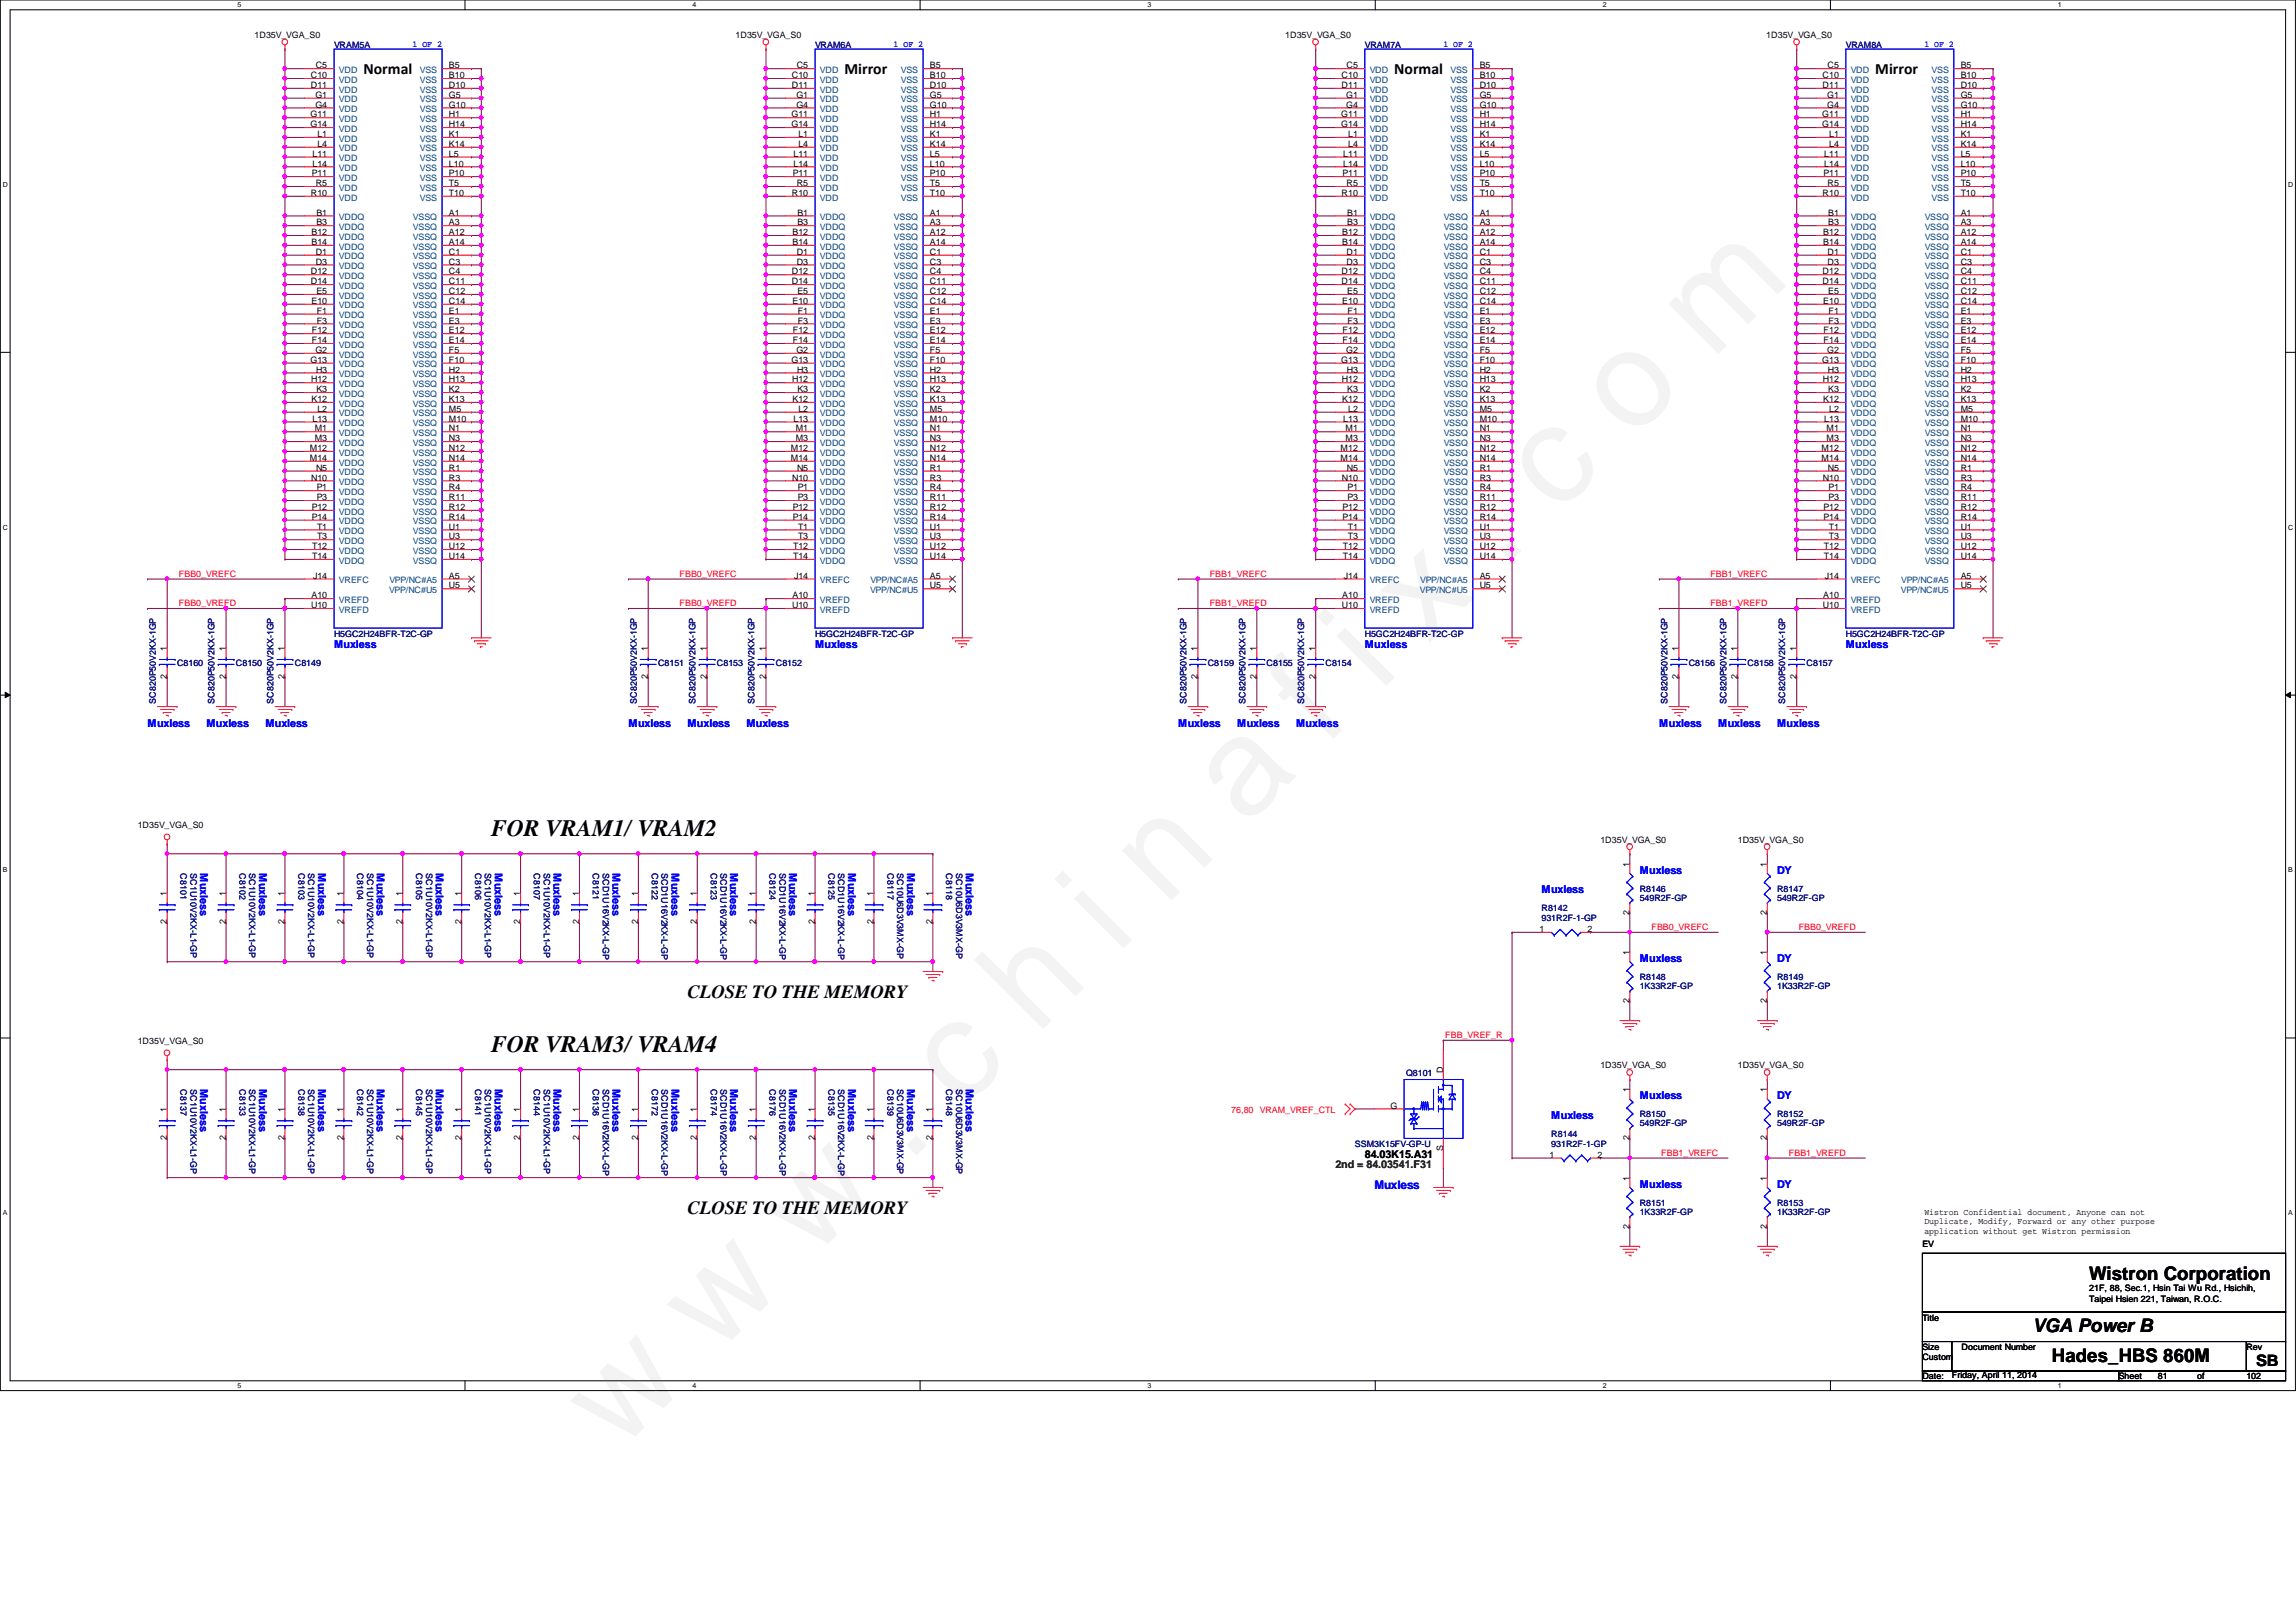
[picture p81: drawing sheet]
<svg xmlns="http://www.w3.org/2000/svg" width="297mm" height="210mm" viewBox="0 0 297 210" stroke-linecap="round" stroke-linejoin="round" font-family="sans-serif">
<defs><g id="words">
<text font-size="17.6" fill="#f0f" x="80.1" y="188" transform="rotate(-45 80.1 188)">w w w . c h i n a f i x . c o m</text>
<g font-size="3">
<text x="63.5" y="108.2">FOR VRAM1/ VRAM2</text>
<text x="63.5" y="136.1">FOR VRAM3/ VRAM4</text>
</g>
<g font-size="2.4">
<text x="88.9" y="129.2">CLOSE TO THE MEMORY</text>
<text x="88.9" y="157.1">CLOSE TO THE MEMORY</text>
<text x="270.3" y="165.7">Wistron Corporation</text>
<text x="262.9" y="172.4">VGA Power B</text>
<text x="265.5" y="176.2">Hades_HBS 860M</text>
</g>
<g font-size="2">
<text x="47" y="9.6">Normal</text>
<text x="109.3" y="9.6">Mirror</text>
<text x="180.4" y="9.6">Normal</text>
<text x="242.6" y="9.6">Mirror</text>
<text x="291.9" y="176.8">SB</text>
</g>
<text font-size="1.5" fill="#00f" x="177.8" y="153.8">Muxless</text>
<g font-size="1.4" fill="#00f">
<text x="43.2" y="83.9">Muxless</text>
<text x="105.4" y="83.9">Muxless</text>
<text x="176.6" y="83.9">Muxless</text>
<text x="238.8" y="83.9">Muxless</text>
<text x="19.1" y="94">Muxless</text>
<text x="26.7" y="94">Muxless</text>
<text x="34.3" y="94">Muxless</text>
<text x="81.3" y="94">Muxless</text>
<text x="88.9" y="94">Muxless</text>
<text x="96.6" y="94">Muxless</text>
<text x="152.4" y="94">Muxless</text>
<text x="160.1" y="94">Muxless</text>
<text x="167.7" y="94">Muxless</text>
<text x="214.7" y="94">Muxless</text>
<text x="222.3" y="94">Muxless</text>
<text x="229.9" y="94">Muxless</text>
<text x="25.9" y="113" transform="rotate(90 25.9 113)">Muxless</text>
<text x="33.5" y="113" transform="rotate(90 33.5 113)">Muxless</text>
<text x="41.1" y="113" transform="rotate(90 41.1 113)">Muxless</text>
<text x="48.8" y="113" transform="rotate(90 48.8 113)">Muxless</text>
<text x="56.4" y="113" transform="rotate(90 56.4 113)">Muxless</text>
<text x="64" y="113" transform="rotate(90 64 113)">Muxless</text>
<text x="71.6" y="113" transform="rotate(90 71.6 113)">Muxless</text>
<text x="79.2" y="113" transform="rotate(90 79.2 113)">Muxless</text>
<text x="86.9" y="113" transform="rotate(90 86.9 113)">Muxless</text>
<text x="94.5" y="113" transform="rotate(90 94.5 113)">Muxless</text>
<text x="102.1" y="113" transform="rotate(90 102.1 113)">Muxless</text>
<text x="109.7" y="113" transform="rotate(90 109.7 113)">Muxless</text>
<text x="117.3" y="113" transform="rotate(90 117.3 113)">Muxless</text>
<text x="125" y="113" transform="rotate(90 125 113)">Muxless</text>
<text x="212.1" y="113.1">Muxless</text>
<text x="229.9" y="113.1">DY</text>
<text x="199.4" y="115.6">Muxless</text>
<text x="212.1" y="124.5">Muxless</text>
<text x="229.9" y="124.5">DY</text>
<text x="25.9" y="141" transform="rotate(90 25.9 141)">Muxless</text>
<text x="33.5" y="141" transform="rotate(90 33.5 141)">Muxless</text>
<text x="41.1" y="141" transform="rotate(90 41.1 141)">Muxless</text>
<text x="48.8" y="141" transform="rotate(90 48.8 141)">Muxless</text>
<text x="56.4" y="141" transform="rotate(90 56.4 141)">Muxless</text>
<text x="64" y="141" transform="rotate(90 64 141)">Muxless</text>
<text x="71.6" y="141" transform="rotate(90 71.6 141)">Muxless</text>
<text x="79.2" y="141" transform="rotate(90 79.2 141)">Muxless</text>
<text x="86.9" y="141" transform="rotate(90 86.9 141)">Muxless</text>
<text x="94.5" y="141" transform="rotate(90 94.5 141)">Muxless</text>
<text x="102.1" y="141" transform="rotate(90 102.1 141)">Muxless</text>
<text x="109.7" y="141" transform="rotate(90 109.7 141)">Muxless</text>
<text x="117.3" y="141" transform="rotate(90 117.3 141)">Muxless</text>
<text x="125" y="141" transform="rotate(90 125 141)">Muxless</text>
<text x="212.1" y="142.3">Muxless</text>
<text x="229.9" y="142.3">DY</text>
<text x="200.7" y="144.8">Muxless</text>
<text x="212.1" y="153.7">Muxless</text>
<text x="229.9" y="153.7">DY</text>
</g>
<text font-size="1.4" x="176.6" y="149.9">84.03K15.A31</text>
<text font-size="1.4" fill="#008000" x="172.8" y="151.2">2nd = 84.03541.F31</text>
<g font-size="1.1">
<text x="32.9" y="4.9">1D35V_VGA_S0</text>
<text x="95.2" y="4.9">1D35V_VGA_S0</text>
<text x="166.3" y="4.9">1D35V_VGA_S0</text>
<text x="228.5" y="4.9">1D35V_VGA_S0</text>
<text x="40.2" y="10.1">C10</text>
<text x="40.2" y="11.4">D11</text>
<text x="40.8" y="8.8">C5</text>
<text x="58.1" y="11.4">D10</text>
<text x="58.1" y="10.1">B10</text>
<text x="58.1" y="8.8">B5</text>
<text x="102.4" y="10.1">C10</text>
<text x="102.4" y="11.4">D11</text>
<text x="103.1" y="8.8">C5</text>
<text x="120.3" y="11.4">D10</text>
<text x="120.3" y="10.1">B10</text>
<text x="120.3" y="8.8">B5</text>
<text x="173.6" y="10.1">C10</text>
<text x="173.6" y="11.4">D11</text>
<text x="174.2" y="8.8">C5</text>
<text x="191.4" y="11.4">D10</text>
<text x="191.4" y="10.1">B10</text>
<text x="191.4" y="8.8">B5</text>
<text x="235.8" y="10.1">C10</text>
<text x="235.8" y="11.4">D11</text>
<text x="236.4" y="8.8">C5</text>
<text x="253.7" y="11.4">D10</text>
<text x="253.7" y="10.1">B10</text>
<text x="253.7" y="8.8">B5</text>
<text x="40.2" y="15.2">G11</text>
<text x="40.2" y="16.5">G14</text>
<text x="40.8" y="12.7">G1</text>
<text x="40.8" y="13.9">G4</text>
<text x="41.1" y="17.7">L1</text>
<text x="58.1" y="17.7">K1</text>
<text x="58.1" y="16.5">H14</text>
<text x="58.1" y="15.2">H1</text>
<text x="58.1" y="13.9">G10</text>
<text x="58.1" y="12.7">G5</text>
<text x="102.4" y="15.2">G11</text>
<text x="102.4" y="16.5">G14</text>
<text x="103" y="12.7">G1</text>
<text x="103" y="13.9">G4</text>
<text x="103.3" y="17.7">L1</text>
<text x="120.3" y="17.7">K1</text>
<text x="120.3" y="16.5">H14</text>
<text x="120.3" y="15.2">H1</text>
<text x="120.3" y="13.9">G10</text>
<text x="120.3" y="12.7">G5</text>
<text x="173.5" y="15.2">G11</text>
<text x="173.5" y="16.5">G14</text>
<text x="174.2" y="12.7">G1</text>
<text x="174.2" y="13.9">G4</text>
<text x="174.4" y="17.7">L1</text>
<text x="191.4" y="17.7">K1</text>
<text x="191.4" y="16.5">H14</text>
<text x="191.4" y="15.2">H1</text>
<text x="191.4" y="13.9">G10</text>
<text x="191.4" y="12.7">G5</text>
<text x="235.8" y="15.2">G11</text>
<text x="235.8" y="16.5">G14</text>
<text x="236.4" y="12.7">G1</text>
<text x="236.4" y="13.9">G4</text>
<text x="236.6" y="17.7">L1</text>
<text x="253.7" y="17.7">K1</text>
<text x="253.7" y="16.5">H14</text>
<text x="253.7" y="15.2">H1</text>
<text x="253.7" y="13.9">G10</text>
<text x="253.7" y="12.7">G5</text>
<text x="40.3" y="22.8">P11</text>
<text x="40.4" y="20.3">L11</text>
<text x="40.4" y="21.5">L14</text>
<text x="41.1" y="19">L4</text>
<text x="58.1" y="22.8">P10</text>
<text x="58.1" y="21.5">L10</text>
<text x="58.1" y="20.3">L5</text>
<text x="58.1" y="19">K14</text>
<text x="102.6" y="22.8">P11</text>
<text x="102.7" y="20.3">L11</text>
<text x="102.7" y="21.5">L14</text>
<text x="103.3" y="19">L4</text>
<text x="120.3" y="22.8">P10</text>
<text x="120.3" y="21.5">L10</text>
<text x="120.3" y="20.3">L5</text>
<text x="120.3" y="19">K14</text>
<text x="173.7" y="22.8">P11</text>
<text x="173.8" y="20.3">L11</text>
<text x="173.8" y="21.5">L14</text>
<text x="174.4" y="19">L4</text>
<text x="191.4" y="22.8">P10</text>
<text x="191.4" y="21.5">L10</text>
<text x="191.4" y="20.3">L5</text>
<text x="191.4" y="19">K14</text>
<text x="235.9" y="22.8">P11</text>
<text x="236" y="20.3">L11</text>
<text x="236" y="21.5">L14</text>
<text x="236.6" y="19">L4</text>
<text x="253.7" y="22.8">P10</text>
<text x="253.7" y="21.5">L10</text>
<text x="253.7" y="20.3">L5</text>
<text x="253.7" y="19">K14</text>
<text x="40.2" y="25.4">R10</text>
<text x="40.8" y="24.1">R5</text>
<text x="40.9" y="27.9">B1</text>
<text x="40.9" y="29.2">B3</text>
<text x="58.1" y="25.4">T10</text>
<text x="58.1" y="24.1">T5</text>
<text x="58.1" y="29.2">A3</text>
<text x="58.1" y="27.9">A1</text>
<text x="102.4" y="25.4">R10</text>
<text x="103.1" y="24.1">R5</text>
<text x="103.2" y="27.9">B1</text>
<text x="103.2" y="29.2">B3</text>
<text x="120.3" y="25.4">T10</text>
<text x="120.3" y="24.1">T5</text>
<text x="120.3" y="29.2">A3</text>
<text x="120.3" y="27.9">A1</text>
<text x="173.6" y="25.4">R10</text>
<text x="174.2" y="24.1">R5</text>
<text x="174.3" y="27.9">B1</text>
<text x="174.3" y="29.2">B3</text>
<text x="191.4" y="25.4">T10</text>
<text x="191.4" y="24.1">T5</text>
<text x="191.4" y="29.2">A3</text>
<text x="191.4" y="27.9">A1</text>
<text x="235.8" y="25.4">R10</text>
<text x="236.4" y="24.1">R5</text>
<text x="236.5" y="27.9">B1</text>
<text x="236.5" y="29.2">B3</text>
<text x="253.7" y="25.4">T10</text>
<text x="253.7" y="24.1">T5</text>
<text x="253.7" y="29.2">A3</text>
<text x="253.7" y="27.9">A1</text>
<text x="40.2" y="35.5">D12</text>
<text x="40.3" y="30.4">B12</text>
<text x="40.3" y="31.7">B14</text>
<text x="40.8" y="33">D1</text>
<text x="40.8" y="34.2">D3</text>
<text x="58.1" y="35.5">C4</text>
<text x="58.1" y="34.2">C3</text>
<text x="58.1" y="33">C1</text>
<text x="58.1" y="31.7">A14</text>
<text x="58.1" y="30.4">A12</text>
<text x="102.4" y="35.5">D12</text>
<text x="102.5" y="30.4">B12</text>
<text x="102.5" y="31.7">B14</text>
<text x="103.1" y="33">D1</text>
<text x="103.1" y="34.2">D3</text>
<text x="120.3" y="35.5">C4</text>
<text x="120.3" y="34.2">C3</text>
<text x="120.3" y="33">C1</text>
<text x="120.3" y="31.7">A14</text>
<text x="120.3" y="30.4">A12</text>
<text x="173.6" y="35.5">D12</text>
<text x="173.6" y="30.4">B12</text>
<text x="173.6" y="31.7">B14</text>
<text x="174.2" y="33">D1</text>
<text x="174.2" y="34.2">D3</text>
<text x="191.4" y="35.5">C4</text>
<text x="191.4" y="34.2">C3</text>
<text x="191.4" y="33">C1</text>
<text x="191.4" y="31.7">A14</text>
<text x="191.4" y="30.4">A12</text>
<text x="235.8" y="35.5">D12</text>
<text x="235.9" y="30.4">B12</text>
<text x="235.9" y="31.7">B14</text>
<text x="236.4" y="33">D1</text>
<text x="236.4" y="34.2">D3</text>
<text x="253.7" y="35.5">C4</text>
<text x="253.7" y="34.2">C3</text>
<text x="253.7" y="33">C1</text>
<text x="253.7" y="31.7">A14</text>
<text x="253.7" y="30.4">A12</text>
<text x="40.2" y="36.8">D14</text>
<text x="40.3" y="39.3">E10</text>
<text x="40.9" y="38.1">E5</text>
<text x="41" y="40.6">F1</text>
<text x="41" y="41.9">F3</text>
<text x="58.1" y="41.9">E3</text>
<text x="58.1" y="40.6">E1</text>
<text x="58.1" y="39.3">C14</text>
<text x="58.1" y="38.1">C12</text>
<text x="58.1" y="36.8">C11</text>
<text x="102.4" y="36.8">D14</text>
<text x="102.5" y="39.3">E10</text>
<text x="103.2" y="38.1">E5</text>
<text x="103.2" y="40.6">F1</text>
<text x="103.2" y="41.9">F3</text>
<text x="120.3" y="41.9">E3</text>
<text x="120.3" y="40.6">E1</text>
<text x="120.3" y="39.3">C14</text>
<text x="120.3" y="38.1">C12</text>
<text x="120.3" y="36.8">C11</text>
<text x="173.6" y="36.8">D14</text>
<text x="173.6" y="39.3">E10</text>
<text x="174.3" y="38.1">E5</text>
<text x="174.3" y="40.6">F1</text>
<text x="174.3" y="41.9">F3</text>
<text x="191.4" y="41.9">E3</text>
<text x="191.4" y="40.6">E1</text>
<text x="191.4" y="39.3">C14</text>
<text x="191.4" y="38.1">C12</text>
<text x="191.4" y="36.8">C11</text>
<text x="235.8" y="36.8">D14</text>
<text x="235.9" y="39.3">E10</text>
<text x="236.5" y="38.1">E5</text>
<text x="236.6" y="40.6">F1</text>
<text x="236.6" y="41.9">F3</text>
<text x="253.7" y="41.9">E3</text>
<text x="253.7" y="40.6">E1</text>
<text x="253.7" y="39.3">C14</text>
<text x="253.7" y="38.1">C12</text>
<text x="253.7" y="36.8">C11</text>
<text x="40.2" y="46.9">G13</text>
<text x="40.3" y="43.1">F12</text>
<text x="40.3" y="44.4">F14</text>
<text x="40.8" y="45.7">G2</text>
<text x="58.1" y="46.9">F10</text>
<text x="58.1" y="45.7">F5</text>
<text x="58.1" y="44.4">E14</text>
<text x="58.1" y="43.1">E12</text>
<text x="102.4" y="46.9">G13</text>
<text x="102.6" y="43.1">F12</text>
<text x="102.6" y="44.4">F14</text>
<text x="103" y="45.7">G2</text>
<text x="120.3" y="46.9">F10</text>
<text x="120.3" y="45.7">F5</text>
<text x="120.3" y="44.4">E14</text>
<text x="120.3" y="43.1">E12</text>
<text x="173.5" y="46.9">G13</text>
<text x="173.7" y="43.1">F12</text>
<text x="173.7" y="44.4">F14</text>
<text x="174.2" y="45.7">G2</text>
<text x="191.4" y="46.9">F10</text>
<text x="191.4" y="45.7">F5</text>
<text x="191.4" y="44.4">E14</text>
<text x="191.4" y="43.1">E12</text>
<text x="235.8" y="46.9">G13</text>
<text x="235.9" y="43.1">F12</text>
<text x="235.9" y="44.4">F14</text>
<text x="236.4" y="45.7">G2</text>
<text x="253.7" y="46.9">F10</text>
<text x="253.7" y="45.7">F5</text>
<text x="253.7" y="44.4">E14</text>
<text x="253.7" y="43.1">E12</text>
<text x="40.3" y="49.5">H12</text>
<text x="40.3" y="52">K12</text>
<text x="40.9" y="48.2">H3</text>
<text x="40.9" y="50.8">K3</text>
<text x="41.1" y="53.3">L2</text>
<text x="58.1" y="53.3">M5</text>
<text x="58.1" y="52">K13</text>
<text x="58.1" y="50.8">K2</text>
<text x="58.1" y="49.5">H13</text>
<text x="58.1" y="48.2">H2</text>
<text x="102.5" y="49.5">H12</text>
<text x="102.5" y="52">K12</text>
<text x="103.1" y="48.2">H3</text>
<text x="103.2" y="50.8">K3</text>
<text x="103.3" y="53.3">L2</text>
<text x="120.3" y="53.3">M5</text>
<text x="120.3" y="52">K13</text>
<text x="120.3" y="50.8">K2</text>
<text x="120.3" y="49.5">H13</text>
<text x="120.3" y="48.2">H2</text>
<text x="173.6" y="49.5">H12</text>
<text x="173.6" y="52">K12</text>
<text x="174.2" y="48.2">H3</text>
<text x="174.3" y="50.8">K3</text>
<text x="174.4" y="53.3">L2</text>
<text x="191.4" y="53.3">M5</text>
<text x="191.4" y="52">K13</text>
<text x="191.4" y="50.8">K2</text>
<text x="191.4" y="49.5">H13</text>
<text x="191.4" y="48.2">H2</text>
<text x="235.8" y="49.5">H12</text>
<text x="235.9" y="52">K12</text>
<text x="236.5" y="48.2">H3</text>
<text x="236.5" y="50.8">K3</text>
<text x="236.6" y="53.3">L2</text>
<text x="253.7" y="53.3">M5</text>
<text x="253.7" y="52">K13</text>
<text x="253.7" y="50.8">K2</text>
<text x="253.7" y="49.5">H13</text>
<text x="253.7" y="48.2">H2</text>
<text x="40.1" y="58.4">M12</text>
<text x="40.1" y="59.6">M14</text>
<text x="40.4" y="54.6">L13</text>
<text x="40.7" y="55.8">M1</text>
<text x="40.7" y="57.1">M3</text>
<text x="58.1" y="59.6">N14</text>
<text x="58.1" y="58.4">N12</text>
<text x="58.1" y="57.1">N3</text>
<text x="58.1" y="55.8">N1</text>
<text x="58.1" y="54.6">M10</text>
<text x="102.3" y="58.4">M12</text>
<text x="102.3" y="59.6">M14</text>
<text x="102.7" y="54.6">L13</text>
<text x="103" y="55.8">M1</text>
<text x="103" y="57.1">M3</text>
<text x="120.3" y="59.6">N14</text>
<text x="120.3" y="58.4">N12</text>
<text x="120.3" y="57.1">N3</text>
<text x="120.3" y="55.8">N1</text>
<text x="120.3" y="54.6">M10</text>
<text x="173.4" y="58.4">M12</text>
<text x="173.4" y="59.6">M14</text>
<text x="173.8" y="54.6">L13</text>
<text x="174.1" y="55.8">M1</text>
<text x="174.1" y="57.1">M3</text>
<text x="191.4" y="59.6">N14</text>
<text x="191.4" y="58.4">N12</text>
<text x="191.4" y="57.1">N3</text>
<text x="191.4" y="55.8">N1</text>
<text x="191.4" y="54.6">M10</text>
<text x="235.7" y="58.4">M12</text>
<text x="235.7" y="59.6">M14</text>
<text x="236" y="54.6">L13</text>
<text x="236.3" y="55.8">M1</text>
<text x="236.3" y="57.1">M3</text>
<text x="253.7" y="59.6">N14</text>
<text x="253.7" y="58.4">N12</text>
<text x="253.7" y="57.1">N3</text>
<text x="253.7" y="55.8">N1</text>
<text x="253.7" y="54.6">M10</text>
<text x="40.3" y="62.2">N10</text>
<text x="40.3" y="66">P12</text>
<text x="40.9" y="60.9">N5</text>
<text x="41" y="63.5">P1</text>
<text x="41" y="64.7">P3</text>
<text x="58.1" y="66">R12</text>
<text x="58.1" y="64.7">R11</text>
<text x="58.1" y="63.5">R4</text>
<text x="58.1" y="62.2">R3</text>
<text x="58.1" y="60.9">R1</text>
<text x="102.5" y="62.2">N10</text>
<text x="102.6" y="66">P12</text>
<text x="103.1" y="60.9">N5</text>
<text x="103.2" y="63.5">P1</text>
<text x="103.2" y="64.7">P3</text>
<text x="120.3" y="66">R12</text>
<text x="120.3" y="64.7">R11</text>
<text x="120.3" y="63.5">R4</text>
<text x="120.3" y="62.2">R3</text>
<text x="120.3" y="60.9">R1</text>
<text x="173.6" y="62.2">N10</text>
<text x="173.7" y="66">P12</text>
<text x="174.2" y="60.9">N5</text>
<text x="174.3" y="63.5">P1</text>
<text x="174.3" y="64.7">P3</text>
<text x="191.4" y="66">R12</text>
<text x="191.4" y="64.7">R11</text>
<text x="191.4" y="63.5">R4</text>
<text x="191.4" y="62.2">R3</text>
<text x="191.4" y="60.9">R1</text>
<text x="235.8" y="62.2">N10</text>
<text x="235.9" y="66">P12</text>
<text x="236.5" y="60.9">N5</text>
<text x="236.6" y="63.5">P1</text>
<text x="236.6" y="64.7">P3</text>
<text x="253.7" y="66">R12</text>
<text x="253.7" y="64.7">R11</text>
<text x="253.7" y="63.5">R4</text>
<text x="253.7" y="62.2">R3</text>
<text x="253.7" y="60.9">R1</text>
<text x="40.3" y="67.3">P14</text>
<text x="40.4" y="71.1">T12</text>
<text x="41" y="68.5">T1</text>
<text x="41" y="69.8">T3</text>
<text x="58.1" y="71.1">U12</text>
<text x="58.1" y="69.8">U3</text>
<text x="58.1" y="68.5">U1</text>
<text x="58.1" y="67.3">R14</text>
<text x="102.6" y="67.3">P14</text>
<text x="102.6" y="71.1">T12</text>
<text x="103.2" y="68.5">T1</text>
<text x="103.2" y="69.8">T3</text>
<text x="120.3" y="71.1">U12</text>
<text x="120.3" y="69.8">U3</text>
<text x="120.3" y="68.5">U1</text>
<text x="120.3" y="67.3">R14</text>
<text x="173.7" y="67.3">P14</text>
<text x="173.7" y="71.1">T12</text>
<text x="174.4" y="68.5">T1</text>
<text x="174.4" y="69.8">T3</text>
<text x="191.4" y="71.1">U12</text>
<text x="191.4" y="69.8">U3</text>
<text x="191.4" y="68.5">U1</text>
<text x="191.4" y="67.3">R14</text>
<text x="235.9" y="67.3">P14</text>
<text x="236" y="71.1">T12</text>
<text x="236.6" y="68.5">T1</text>
<text x="236.6" y="69.8">T3</text>
<text x="253.7" y="71.1">U12</text>
<text x="253.7" y="69.8">U3</text>
<text x="253.7" y="68.5">U1</text>
<text x="253.7" y="67.3">R14</text>
<text x="40.3" y="77.4">A10</text>
<text x="40.4" y="72.3">T14</text>
<text x="40.5" y="74.9">J14</text>
<text x="58.1" y="72.3">U14</text>
<text x="58.1" y="74.9">A5</text>
<text x="58.1" y="76.2">U5</text>
<text x="102.5" y="77.4">A10</text>
<text x="102.6" y="72.3">T14</text>
<text x="102.7" y="74.9">J14</text>
<text x="120.3" y="72.3">U14</text>
<text x="120.3" y="74.9">A5</text>
<text x="120.3" y="76.2">U5</text>
<text x="173.6" y="77.4">A10</text>
<text x="173.7" y="72.3">T14</text>
<text x="173.9" y="74.9">J14</text>
<text x="191.4" y="72.3">U14</text>
<text x="191.4" y="74.9">A5</text>
<text x="191.4" y="76.2">U5</text>
<text x="235.9" y="77.4">A10</text>
<text x="236" y="72.3">T14</text>
<text x="236.1" y="74.9">J14</text>
<text x="253.7" y="72.3">U14</text>
<text x="253.7" y="74.9">A5</text>
<text x="253.7" y="76.2">U5</text>
<text x="40.3" y="78.7">U10</text>
<text x="102.5" y="78.7">U10</text>
<text x="173.6" y="78.7">U10</text>
<text x="235.8" y="78.7">U10</text>
<text x="21.6" y="87.9" transform="rotate(-90 21.6 87.9)">2</text>
<text x="21.6" y="84.2" transform="rotate(-90 21.6 84.2)">1</text>
<text x="29.2" y="87.9" transform="rotate(-90 29.2 87.9)">2</text>
<text x="29.2" y="84.2" transform="rotate(-90 29.2 84.2)">1</text>
<text x="36.8" y="87.9" transform="rotate(-90 36.8 87.9)">2</text>
<text x="36.8" y="84.2" transform="rotate(-90 36.8 84.2)">1</text>
<text x="83.8" y="87.9" transform="rotate(-90 83.8 87.9)">2</text>
<text x="83.8" y="84.2" transform="rotate(-90 83.8 84.2)">1</text>
<text x="91.4" y="87.9" transform="rotate(-90 91.4 87.9)">2</text>
<text x="91.4" y="84.2" transform="rotate(-90 91.4 84.2)">1</text>
<text x="99.1" y="87.9" transform="rotate(-90 99.1 87.9)">2</text>
<text x="99.1" y="84.2" transform="rotate(-90 99.1 84.2)">1</text>
<text x="154.9" y="87.9" transform="rotate(-90 154.9 87.9)">2</text>
<text x="154.9" y="84.2" transform="rotate(-90 154.9 84.2)">1</text>
<text x="162.6" y="87.9" transform="rotate(-90 162.6 87.9)">2</text>
<text x="162.6" y="84.2" transform="rotate(-90 162.6 84.2)">1</text>
<text x="170.2" y="87.9" transform="rotate(-90 170.2 87.9)">2</text>
<text x="170.2" y="84.2" transform="rotate(-90 170.2 84.2)">1</text>
<text x="217.2" y="87.9" transform="rotate(-90 217.2 87.9)">2</text>
<text x="217.2" y="84.2" transform="rotate(-90 217.2 84.2)">1</text>
<text x="224.8" y="87.9" transform="rotate(-90 224.8 87.9)">2</text>
<text x="224.8" y="84.2" transform="rotate(-90 224.8 84.2)">1</text>
<text x="232.4" y="87.9" transform="rotate(-90 232.4 87.9)">2</text>
<text x="232.4" y="84.2" transform="rotate(-90 232.4 84.2)">1</text>
<text x="17.8" y="107.1">1D35V_VGA_S0</text>
<text x="207" y="109.1">1D35V_VGA_S0</text>
<text x="210.8" y="112.1" transform="rotate(-90 210.8 112.1)">1</text>
<text x="224.8" y="109.1">1D35V_VGA_S0</text>
<text x="228.6" y="112.1" transform="rotate(-90 228.6 112.1)">1</text>
<text x="21.6" y="119.6" transform="rotate(-90 21.6 119.6)">2</text>
<text x="21.6" y="116" transform="rotate(-90 21.6 116)">1</text>
<text x="29.2" y="119.6" transform="rotate(-90 29.2 119.6)">2</text>
<text x="29.2" y="116" transform="rotate(-90 29.2 116)">1</text>
<text x="36.8" y="119.6" transform="rotate(-90 36.8 119.6)">2</text>
<text x="36.8" y="116" transform="rotate(-90 36.8 116)">1</text>
<text x="44.4" y="119.6" transform="rotate(-90 44.4 119.6)">2</text>
<text x="44.4" y="116" transform="rotate(-90 44.4 116)">1</text>
<text x="52.1" y="119.6" transform="rotate(-90 52.1 119.6)">2</text>
<text x="52.1" y="116" transform="rotate(-90 52.1 116)">1</text>
<text x="59.7" y="119.6" transform="rotate(-90 59.7 119.6)">2</text>
<text x="59.7" y="116" transform="rotate(-90 59.7 116)">1</text>
<text x="67.3" y="119.6" transform="rotate(-90 67.3 119.6)">2</text>
<text x="67.3" y="116" transform="rotate(-90 67.3 116)">1</text>
<text x="74.9" y="119.6" transform="rotate(-90 74.9 119.6)">2</text>
<text x="74.9" y="116" transform="rotate(-90 74.9 116)">1</text>
<text x="82.5" y="119.6" transform="rotate(-90 82.5 119.6)">2</text>
<text x="82.5" y="116" transform="rotate(-90 82.5 116)">1</text>
<text x="90.2" y="119.6" transform="rotate(-90 90.2 119.6)">2</text>
<text x="90.2" y="116" transform="rotate(-90 90.2 116)">1</text>
<text x="97.8" y="119.6" transform="rotate(-90 97.8 119.6)">2</text>
<text x="97.8" y="116" transform="rotate(-90 97.8 116)">1</text>
<text x="105.4" y="119.6" transform="rotate(-90 105.4 119.6)">2</text>
<text x="105.4" y="116" transform="rotate(-90 105.4 116)">1</text>
<text x="113" y="119.6" transform="rotate(-90 113 119.6)">2</text>
<text x="113" y="116" transform="rotate(-90 113 116)">1</text>
<text x="120.6" y="119.6" transform="rotate(-90 120.6 119.6)">2</text>
<text x="120.6" y="116" transform="rotate(-90 120.6 116)">1</text>
<text x="210.8" y="118.4" transform="rotate(-90 210.8 118.4)">2</text>
<text x="228.6" y="118.4" transform="rotate(-90 228.6 118.4)">2</text>
<text x="199.2" y="120.6">1</text>
<text x="205.4" y="120.6">2</text>
<text x="210.8" y="123.6" transform="rotate(-90 210.8 123.6)">1</text>
<text x="228.6" y="123.6" transform="rotate(-90 228.6 123.6)">1</text>
<text x="210.8" y="129.8" transform="rotate(-90 210.8 129.8)">2</text>
<text x="228.6" y="129.8" transform="rotate(-90 228.6 129.8)">2</text>
<text x="17.8" y="135.1">1D35V_VGA_S0</text>
<text x="21.6" y="143.9" transform="rotate(-90 21.6 143.9)">1</text>
<text x="29.2" y="143.9" transform="rotate(-90 29.2 143.9)">1</text>
<text x="36.8" y="143.9" transform="rotate(-90 36.8 143.9)">1</text>
<text x="44.4" y="143.9" transform="rotate(-90 44.4 143.9)">1</text>
<text x="52.1" y="143.9" transform="rotate(-90 52.1 143.9)">1</text>
<text x="59.7" y="143.9" transform="rotate(-90 59.7 143.9)">1</text>
<text x="67.3" y="143.9" transform="rotate(-90 67.3 143.9)">1</text>
<text x="74.9" y="143.9" transform="rotate(-90 74.9 143.9)">1</text>
<text x="82.5" y="143.9" transform="rotate(-90 82.5 143.9)">1</text>
<text x="90.2" y="143.9" transform="rotate(-90 90.2 143.9)">1</text>
<text x="97.8" y="143.9" transform="rotate(-90 97.8 143.9)">1</text>
<text x="105.4" y="143.9" transform="rotate(-90 105.4 143.9)">1</text>
<text x="113" y="143.9" transform="rotate(-90 113 143.9)">1</text>
<text x="120.6" y="143.9" transform="rotate(-90 120.6 143.9)">1</text>
<text x="179.9" y="143.5">G</text>
<text x="186.7" y="138.8" transform="rotate(-90 186.7 138.8)">D</text>
<text x="207" y="138.3">1D35V_VGA_S0</text>
<text x="210.8" y="141.4" transform="rotate(-90 210.8 141.4)">1</text>
<text x="224.8" y="138.3">1D35V_VGA_S0</text>
<text x="228.6" y="141.4" transform="rotate(-90 228.6 141.4)">1</text>
<text x="21.6" y="147.6" transform="rotate(-90 21.6 147.6)">2</text>
<text x="29.2" y="147.6" transform="rotate(-90 29.2 147.6)">2</text>
<text x="36.8" y="147.6" transform="rotate(-90 36.8 147.6)">2</text>
<text x="44.4" y="147.6" transform="rotate(-90 44.4 147.6)">2</text>
<text x="52.1" y="147.6" transform="rotate(-90 52.1 147.6)">2</text>
<text x="59.7" y="147.6" transform="rotate(-90 59.7 147.6)">2</text>
<text x="67.3" y="147.6" transform="rotate(-90 67.3 147.6)">2</text>
<text x="74.9" y="147.6" transform="rotate(-90 74.9 147.6)">2</text>
<text x="82.5" y="147.6" transform="rotate(-90 82.5 147.6)">2</text>
<text x="90.2" y="147.6" transform="rotate(-90 90.2 147.6)">2</text>
<text x="97.8" y="147.6" transform="rotate(-90 97.8 147.6)">2</text>
<text x="105.4" y="147.6" transform="rotate(-90 105.4 147.6)">2</text>
<text x="113" y="147.6" transform="rotate(-90 113 147.6)">2</text>
<text x="120.6" y="147.6" transform="rotate(-90 120.6 147.6)">2</text>
<text x="186.7" y="149" transform="rotate(-90 186.7 149)">S</text>
<text x="200.4" y="149.8">1</text>
<text x="206.7" y="149.8">2</text>
<text x="210.8" y="147.6" transform="rotate(-90 210.8 147.6)">2</text>
<text x="228.6" y="147.6" transform="rotate(-90 228.6 147.6)">2</text>
<text x="210.8" y="152.8" transform="rotate(-90 210.8 152.8)">1</text>
<text x="228.6" y="152.8" transform="rotate(-90 228.6 152.8)">1</text>
<text x="210.8" y="159" transform="rotate(-90 210.8 159)">2</text>
<text x="228.6" y="159" transform="rotate(-90 228.6 159)">2</text>
<text x="248.7" y="161.4">EV</text>
<text x="249" y="157.2">Wistron Confidential document, Anyone can not</text>
<text x="249" y="158.5">Duplicate, Modify, Forward or any other purpose</text>
<text x="249" y="159.7">application without get Wistron permission</text>
<text x="270.3" y="167.1">21F, 88, Sec.1, Hsin Tai Wu Rd., Hsichih,</text>
<text x="248.7" y="170.9">Title</text>
<text x="270.3" y="168.5">Taipei Hsien 221, Taiwan, R.O.C.</text>
<text x="248.7" y="174.7">Size</text>
<text x="248.7" y="178.5">Date:</text>
<text x="248.7" y="176">Custom</text>
<text x="252.5" y="178.3">Friday, April 11, 2014</text>
<text x="253.8" y="174.7">Document Number</text>
<text x="274.1" y="178.5">Sheet</text>
<text x="279.2" y="178.5">81</text>
<text x="284.3" y="178.5">of</text>
<text x="290.6" y="174.7">Rev</text>
<text x="290.6" y="178.5">102</text>
</g>
<g font-size="1.1" fill="#000080">
<text x="43.2" y="6.2">VRAM5A</text>
<text x="105.4" y="6.2">VRAM6A</text>
<text x="176.6" y="6.2">VRAM7A</text>
<text x="238.8" y="6.2">VRAM8A</text>
<text x="43.2" y="82.4">H5GC2H24BFR-T2C-GP</text>
<text x="105.4" y="82.4">H5GC2H24BFR-T2C-GP</text>
<text x="176.6" y="82.4">H5GC2H24BFR-T2C-GP</text>
<text x="238.8" y="82.4">H5GC2H24BFR-T2C-GP</text>
<text x="22.9" y="86.2">C8160</text>
<text x="30.5" y="86.2">C8150</text>
<text x="38.1" y="86.2">C8149</text>
<text x="85.1" y="86.2">C8151</text>
<text x="92.7" y="86.2">C8153</text>
<text x="100.4" y="86.2">C8152</text>
<text x="156.2" y="86.2">C8159</text>
<text x="163.9" y="86.2">C8155</text>
<text x="171.5" y="86.2">C8154</text>
<text x="218.5" y="86.2">C8156</text>
<text x="226.1" y="86.2">C8158</text>
<text x="233.7" y="86.2">C8157</text>
<text x="20.1" y="91.1" transform="rotate(-90 20.1 91.1)">SC820P50V2KX-1GP</text>
<text x="27.8" y="91.1" transform="rotate(-90 27.8 91.1)">SC820P50V2KX-1GP</text>
<text x="35.4" y="91.1" transform="rotate(-90 35.4 91.1)">SC820P50V2KX-1GP</text>
<text x="82.4" y="91.1" transform="rotate(-90 82.4 91.1)">SC820P50V2KX-1GP</text>
<text x="90" y="91.1" transform="rotate(-90 90 91.1)">SC820P50V2KX-1GP</text>
<text x="97.6" y="91.1" transform="rotate(-90 97.6 91.1)">SC820P50V2KX-1GP</text>
<text x="153.5" y="91.1" transform="rotate(-90 153.5 91.1)">SC820P50V2KX-1GP</text>
<text x="161.1" y="91.1" transform="rotate(-90 161.1 91.1)">SC820P50V2KX-1GP</text>
<text x="168.7" y="91.1" transform="rotate(-90 168.7 91.1)">SC820P50V2KX-1GP</text>
<text x="215.7" y="91.1" transform="rotate(-90 215.7 91.1)">SC820P50V2KX-1GP</text>
<text x="223.3" y="91.1" transform="rotate(-90 223.3 91.1)">SC820P50V2KX-1GP</text>
<text x="231" y="91.1" transform="rotate(-90 231 91.1)">SC820P50V2KX-1GP</text>
<text x="23.4" y="113" transform="rotate(90 23.4 113)">C8101</text>
<text x="24.6" y="113" transform="rotate(90 24.6 113)">SC1U10V2KX-L1-GP</text>
<text x="31" y="113" transform="rotate(90 31 113)">C8102</text>
<text x="32.3" y="113" transform="rotate(90 32.3 113)">SC1U10V2KX-L1-GP</text>
<text x="38.6" y="113" transform="rotate(90 38.6 113)">C8103</text>
<text x="39.9" y="113" transform="rotate(90 39.9 113)">SC1U10V2KX-L1-GP</text>
<text x="46.2" y="113" transform="rotate(90 46.2 113)">C8104</text>
<text x="47.5" y="113" transform="rotate(90 47.5 113)">SC1U10V2KX-L1-GP</text>
<text x="53.8" y="113" transform="rotate(90 53.8 113)">C8105</text>
<text x="55.1" y="113" transform="rotate(90 55.1 113)">SC1U10V2KX-L1-GP</text>
<text x="61.5" y="113" transform="rotate(90 61.5 113)">C8106</text>
<text x="62.7" y="113" transform="rotate(90 62.7 113)">SC1U10V2KX-L1-GP</text>
<text x="69.1" y="113" transform="rotate(90 69.1 113)">C8107</text>
<text x="70.4" y="113" transform="rotate(90 70.4 113)">SC1U10V2KX-L1-GP</text>
<text x="76.7" y="113" transform="rotate(90 76.7 113)">C8121</text>
<text x="78" y="113" transform="rotate(90 78 113)">SCD1U16V2KX-L-GP</text>
<text x="84.3" y="113" transform="rotate(90 84.3 113)">C8122</text>
<text x="85.6" y="113" transform="rotate(90 85.6 113)">SCD1U16V2KX-L-GP</text>
<text x="91.9" y="113" transform="rotate(90 91.9 113)">C8123</text>
<text x="93.2" y="113" transform="rotate(90 93.2 113)">SCD1U16V2KX-L-GP</text>
<text x="99.6" y="113" transform="rotate(90 99.6 113)">C8124</text>
<text x="100.8" y="113" transform="rotate(90 100.8 113)">SCD1U16V2KX-L-GP</text>
<text x="107.2" y="113" transform="rotate(90 107.2 113)">C8125</text>
<text x="108.5" y="113" transform="rotate(90 108.5 113)">SCD1U16V2KX-L-GP</text>
<text x="114.8" y="113" transform="rotate(90 114.8 113)">C8117</text>
<text x="116.1" y="113" transform="rotate(90 116.1 113)">SC10U6D3V3MX-GP</text>
<text x="122.4" y="113" transform="rotate(90 122.4 113)">C8118</text>
<text x="123.7" y="113" transform="rotate(90 123.7 113)">SC10U6D3V3MX-GP</text>
<text x="199.4" y="117.9">R8142</text>
<text x="199.4" y="119.2">931R2F-1-GP</text>
<text x="212.1" y="115.4">R8146</text>
<text x="212.1" y="116.5">549R2F-GP</text>
<text x="229.9" y="115.4">R8147</text>
<text x="229.9" y="116.5">549R2F-GP</text>
<text x="212.1" y="126.8">R8148</text>
<text x="212.1" y="128">1K33R2F-GP</text>
<text x="229.9" y="126.8">R8149</text>
<text x="229.9" y="128">1K33R2F-GP</text>
<text x="23.4" y="141" transform="rotate(90 23.4 141)">C8137</text>
<text x="24.6" y="141" transform="rotate(90 24.6 141)">SC1U10V2KX-L1-GP</text>
<text x="31" y="141" transform="rotate(90 31 141)">C8133</text>
<text x="32.3" y="141" transform="rotate(90 32.3 141)">SC1U10V2KX-L1-GP</text>
<text x="38.6" y="141" transform="rotate(90 38.6 141)">C8138</text>
<text x="39.9" y="141" transform="rotate(90 39.9 141)">SC1U10V2KX-L1-GP</text>
<text x="46.2" y="141" transform="rotate(90 46.2 141)">C8142</text>
<text x="47.5" y="141" transform="rotate(90 47.5 141)">SC1U10V2KX-L1-GP</text>
<text x="53.8" y="141" transform="rotate(90 53.8 141)">C8145</text>
<text x="55.1" y="141" transform="rotate(90 55.1 141)">SC1U10V2KX-L1-GP</text>
<text x="61.5" y="141" transform="rotate(90 61.5 141)">C8141</text>
<text x="62.7" y="141" transform="rotate(90 62.7 141)">SC1U10V2KX-L1-GP</text>
<text x="69.1" y="141" transform="rotate(90 69.1 141)">C8144</text>
<text x="70.4" y="141" transform="rotate(90 70.4 141)">SC1U10V2KX-L1-GP</text>
<text x="76.7" y="141" transform="rotate(90 76.7 141)">C8136</text>
<text x="78" y="141" transform="rotate(90 78 141)">SCD1U16V2KX-L-GP</text>
<text x="84.3" y="141" transform="rotate(90 84.3 141)">C8172</text>
<text x="85.6" y="141" transform="rotate(90 85.6 141)">SCD1U16V2KX-L-GP</text>
<text x="91.9" y="141" transform="rotate(90 91.9 141)">C8174</text>
<text x="93.2" y="141" transform="rotate(90 93.2 141)">SCD1U16V2KX-L-GP</text>
<text x="99.6" y="141" transform="rotate(90 99.6 141)">C8176</text>
<text x="100.8" y="141" transform="rotate(90 100.8 141)">SCD1U16V2KX-L-GP</text>
<text x="107.2" y="141" transform="rotate(90 107.2 141)">C8135</text>
<text x="108.5" y="141" transform="rotate(90 108.5 141)">SCD1U16V2KX-L-GP</text>
<text x="114.8" y="141" transform="rotate(90 114.8 141)">C8139</text>
<text x="116.1" y="141" transform="rotate(90 116.1 141)">SC10U6D3V3MX-GP</text>
<text x="122.4" y="141" transform="rotate(90 122.4 141)">C8148</text>
<text x="123.7" y="141" transform="rotate(90 123.7 141)">SC10U6D3V3MX-GP</text>
<text x="181.9" y="139.3">Q8101</text>
<text x="175.3" y="148.4">SSM3K15FV-GP-U</text>
<text x="200.7" y="147.2">R8144</text>
<text x="200.7" y="148.4">931R2F-1-GP</text>
<text x="212.1" y="144.6">R8150</text>
<text x="212.1" y="145.8">549R2F-GP</text>
<text x="229.9" y="144.6">R8152</text>
<text x="229.9" y="145.8">549R2F-GP</text>
<text x="212.1" y="156">R8151</text>
<text x="212.1" y="157.2">1K33R2F-GP</text>
<text x="229.9" y="156">R8153</text>
<text x="229.9" y="157.2">1K33R2F-GP</text>
</g>
<g font-size="1.1" fill="#004080">
<text x="43.9" y="9.4">VDD</text>
<text x="43.9" y="10.7">VDD</text>
<text x="43.9" y="12">VDD</text>
<text x="54.3" y="12">VSS</text>
<text x="54.3" y="10.7">VSS</text>
<text x="54.3" y="9.4">VSS</text>
<text x="106.1" y="9.4">VDD</text>
<text x="106.1" y="10.7">VDD</text>
<text x="106.1" y="12">VDD</text>
<text x="116.5" y="12">VSS</text>
<text x="116.5" y="10.7">VSS</text>
<text x="116.5" y="9.4">VSS</text>
<text x="177.2" y="9.4">VDD</text>
<text x="177.2" y="10.7">VDD</text>
<text x="177.2" y="12">VDD</text>
<text x="187.7" y="12">VSS</text>
<text x="187.7" y="10.7">VSS</text>
<text x="187.7" y="9.4">VSS</text>
<text x="239.4" y="9.4">VDD</text>
<text x="239.4" y="10.7">VDD</text>
<text x="239.4" y="12">VDD</text>
<text x="249.9" y="12">VSS</text>
<text x="249.9" y="10.7">VSS</text>
<text x="249.9" y="9.4">VSS</text>
<text x="43.9" y="13.3">VDD</text>
<text x="43.9" y="14.5">VDD</text>
<text x="43.9" y="15.8">VDD</text>
<text x="43.9" y="17.1">VDD</text>
<text x="54.3" y="17.1">VSS</text>
<text x="54.3" y="15.8">VSS</text>
<text x="54.3" y="14.5">VSS</text>
<text x="54.3" y="13.3">VSS</text>
<text x="106.1" y="13.3">VDD</text>
<text x="106.1" y="14.5">VDD</text>
<text x="106.1" y="15.8">VDD</text>
<text x="106.1" y="17.1">VDD</text>
<text x="116.5" y="17.1">VSS</text>
<text x="116.5" y="15.8">VSS</text>
<text x="116.5" y="14.5">VSS</text>
<text x="116.5" y="13.3">VSS</text>
<text x="177.2" y="13.3">VDD</text>
<text x="177.2" y="14.5">VDD</text>
<text x="177.2" y="15.8">VDD</text>
<text x="177.2" y="17.1">VDD</text>
<text x="187.7" y="17.1">VSS</text>
<text x="187.7" y="15.8">VSS</text>
<text x="187.7" y="14.5">VSS</text>
<text x="187.7" y="13.3">VSS</text>
<text x="239.4" y="13.3">VDD</text>
<text x="239.4" y="14.5">VDD</text>
<text x="239.4" y="15.8">VDD</text>
<text x="239.4" y="17.1">VDD</text>
<text x="249.9" y="17.1">VSS</text>
<text x="249.9" y="15.8">VSS</text>
<text x="249.9" y="14.5">VSS</text>
<text x="249.9" y="13.3">VSS</text>
<text x="43.9" y="18.3">VDD</text>
<text x="43.9" y="19.6">VDD</text>
<text x="43.9" y="20.9">VDD</text>
<text x="43.9" y="22.1">VDD</text>
<text x="43.9" y="23.4">VDD</text>
<text x="54.3" y="23.4">VSS</text>
<text x="54.3" y="22.1">VSS</text>
<text x="54.3" y="20.9">VSS</text>
<text x="54.3" y="19.6">VSS</text>
<text x="54.3" y="18.3">VSS</text>
<text x="106.1" y="18.3">VDD</text>
<text x="106.1" y="19.6">VDD</text>
<text x="106.1" y="20.9">VDD</text>
<text x="106.1" y="22.1">VDD</text>
<text x="106.1" y="23.4">VDD</text>
<text x="116.5" y="23.4">VSS</text>
<text x="116.5" y="22.1">VSS</text>
<text x="116.5" y="20.9">VSS</text>
<text x="116.5" y="19.6">VSS</text>
<text x="116.5" y="18.3">VSS</text>
<text x="177.2" y="18.3">VDD</text>
<text x="177.2" y="19.6">VDD</text>
<text x="177.2" y="20.9">VDD</text>
<text x="177.2" y="22.1">VDD</text>
<text x="177.2" y="23.4">VDD</text>
<text x="187.7" y="23.4">VSS</text>
<text x="187.7" y="22.1">VSS</text>
<text x="187.7" y="20.9">VSS</text>
<text x="187.7" y="19.6">VSS</text>
<text x="187.7" y="18.3">VSS</text>
<text x="239.4" y="18.3">VDD</text>
<text x="239.4" y="19.6">VDD</text>
<text x="239.4" y="20.9">VDD</text>
<text x="239.4" y="22.1">VDD</text>
<text x="239.4" y="23.4">VDD</text>
<text x="249.9" y="23.4">VSS</text>
<text x="249.9" y="22.1">VSS</text>
<text x="249.9" y="20.9">VSS</text>
<text x="249.9" y="19.6">VSS</text>
<text x="249.9" y="18.3">VSS</text>
<text x="43.9" y="24.7">VDD</text>
<text x="43.9" y="26">VDD</text>
<text x="43.9" y="28.5">VDDQ</text>
<text x="43.9" y="29.8">VDDQ</text>
<text x="53.4" y="29.8">VSSQ</text>
<text x="53.4" y="28.5">VSSQ</text>
<text x="54.3" y="26">VSS</text>
<text x="54.3" y="24.7">VSS</text>
<text x="106.1" y="24.7">VDD</text>
<text x="106.1" y="26">VDD</text>
<text x="106.1" y="28.5">VDDQ</text>
<text x="106.1" y="29.8">VDDQ</text>
<text x="115.7" y="29.8">VSSQ</text>
<text x="115.7" y="28.5">VSSQ</text>
<text x="116.5" y="26">VSS</text>
<text x="116.5" y="24.7">VSS</text>
<text x="177.2" y="24.7">VDD</text>
<text x="177.2" y="26">VDD</text>
<text x="177.2" y="28.5">VDDQ</text>
<text x="177.2" y="29.8">VDDQ</text>
<text x="186.8" y="29.8">VSSQ</text>
<text x="186.8" y="28.5">VSSQ</text>
<text x="187.7" y="26">VSS</text>
<text x="187.7" y="24.7">VSS</text>
<text x="239.4" y="24.7">VDD</text>
<text x="239.4" y="26">VDD</text>
<text x="239.4" y="28.5">VDDQ</text>
<text x="239.4" y="29.8">VDDQ</text>
<text x="249" y="29.8">VSSQ</text>
<text x="249" y="28.5">VSSQ</text>
<text x="249.9" y="26">VSS</text>
<text x="249.9" y="24.7">VSS</text>
<text x="43.9" y="31">VDDQ</text>
<text x="43.9" y="32.3">VDDQ</text>
<text x="43.9" y="33.6">VDDQ</text>
<text x="43.9" y="34.8">VDDQ</text>
<text x="53.4" y="34.8">VSSQ</text>
<text x="53.4" y="33.6">VSSQ</text>
<text x="53.4" y="32.3">VSSQ</text>
<text x="53.4" y="31">VSSQ</text>
<text x="106.1" y="31">VDDQ</text>
<text x="106.1" y="32.3">VDDQ</text>
<text x="106.1" y="33.6">VDDQ</text>
<text x="106.1" y="34.8">VDDQ</text>
<text x="115.7" y="34.8">VSSQ</text>
<text x="115.7" y="33.6">VSSQ</text>
<text x="115.7" y="32.3">VSSQ</text>
<text x="115.7" y="31">VSSQ</text>
<text x="177.2" y="31">VDDQ</text>
<text x="177.2" y="32.3">VDDQ</text>
<text x="177.2" y="33.6">VDDQ</text>
<text x="177.2" y="34.8">VDDQ</text>
<text x="186.8" y="34.8">VSSQ</text>
<text x="186.8" y="33.6">VSSQ</text>
<text x="186.8" y="32.3">VSSQ</text>
<text x="186.8" y="31">VSSQ</text>
<text x="239.4" y="31">VDDQ</text>
<text x="239.4" y="32.3">VDDQ</text>
<text x="239.4" y="33.6">VDDQ</text>
<text x="239.4" y="34.8">VDDQ</text>
<text x="249" y="34.8">VSSQ</text>
<text x="249" y="33.6">VSSQ</text>
<text x="249" y="32.3">VSSQ</text>
<text x="249" y="31">VSSQ</text>
<text x="43.9" y="36.1">VDDQ</text>
<text x="43.9" y="37.4">VDDQ</text>
<text x="43.9" y="38.7">VDDQ</text>
<text x="43.9" y="39.9">VDDQ</text>
<text x="43.9" y="41.2">VDDQ</text>
<text x="53.4" y="41.2">VSSQ</text>
<text x="53.4" y="39.9">VSSQ</text>
<text x="53.4" y="38.7">VSSQ</text>
<text x="53.4" y="37.4">VSSQ</text>
<text x="53.4" y="36.1">VSSQ</text>
<text x="106.1" y="36.1">VDDQ</text>
<text x="106.1" y="37.4">VDDQ</text>
<text x="106.1" y="38.7">VDDQ</text>
<text x="106.1" y="39.9">VDDQ</text>
<text x="106.1" y="41.2">VDDQ</text>
<text x="115.7" y="41.2">VSSQ</text>
<text x="115.7" y="39.9">VSSQ</text>
<text x="115.7" y="38.7">VSSQ</text>
<text x="115.7" y="37.4">VSSQ</text>
<text x="115.7" y="36.1">VSSQ</text>
<text x="177.2" y="36.1">VDDQ</text>
<text x="177.2" y="37.4">VDDQ</text>
<text x="177.2" y="38.7">VDDQ</text>
<text x="177.2" y="39.9">VDDQ</text>
<text x="177.2" y="41.2">VDDQ</text>
<text x="186.8" y="41.2">VSSQ</text>
<text x="186.8" y="39.9">VSSQ</text>
<text x="186.8" y="38.7">VSSQ</text>
<text x="186.8" y="37.4">VSSQ</text>
<text x="186.8" y="36.1">VSSQ</text>
<text x="239.4" y="36.1">VDDQ</text>
<text x="239.4" y="37.4">VDDQ</text>
<text x="239.4" y="38.7">VDDQ</text>
<text x="239.4" y="39.9">VDDQ</text>
<text x="239.4" y="41.2">VDDQ</text>
<text x="249" y="41.2">VSSQ</text>
<text x="249" y="39.9">VSSQ</text>
<text x="249" y="38.7">VSSQ</text>
<text x="249" y="37.4">VSSQ</text>
<text x="249" y="36.1">VSSQ</text>
<text x="43.9" y="42.5">VDDQ</text>
<text x="43.9" y="43.7">VDDQ</text>
<text x="43.9" y="45">VDDQ</text>
<text x="43.9" y="46.3">VDDQ</text>
<text x="43.9" y="47.5">VDDQ</text>
<text x="53.4" y="47.5">VSSQ</text>
<text x="53.4" y="46.3">VSSQ</text>
<text x="53.4" y="45">VSSQ</text>
<text x="53.4" y="43.7">VSSQ</text>
<text x="53.4" y="42.5">VSSQ</text>
<text x="106.1" y="42.5">VDDQ</text>
<text x="106.1" y="43.7">VDDQ</text>
<text x="106.1" y="45">VDDQ</text>
<text x="106.1" y="46.3">VDDQ</text>
<text x="106.1" y="47.5">VDDQ</text>
<text x="115.7" y="47.5">VSSQ</text>
<text x="115.7" y="46.3">VSSQ</text>
<text x="115.7" y="45">VSSQ</text>
<text x="115.7" y="43.7">VSSQ</text>
<text x="115.7" y="42.5">VSSQ</text>
<text x="177.2" y="42.5">VDDQ</text>
<text x="177.2" y="43.7">VDDQ</text>
<text x="177.2" y="45">VDDQ</text>
<text x="177.2" y="46.3">VDDQ</text>
<text x="177.2" y="47.5">VDDQ</text>
<text x="186.8" y="47.5">VSSQ</text>
<text x="186.8" y="46.3">VSSQ</text>
<text x="186.8" y="45">VSSQ</text>
<text x="186.8" y="43.7">VSSQ</text>
<text x="186.8" y="42.5">VSSQ</text>
<text x="239.4" y="42.5">VDDQ</text>
<text x="239.4" y="43.7">VDDQ</text>
<text x="239.4" y="45">VDDQ</text>
<text x="239.4" y="46.3">VDDQ</text>
<text x="239.4" y="47.5">VDDQ</text>
<text x="249" y="47.5">VSSQ</text>
<text x="249" y="46.3">VSSQ</text>
<text x="249" y="45">VSSQ</text>
<text x="249" y="43.7">VSSQ</text>
<text x="249" y="42.5">VSSQ</text>
<text x="43.9" y="48.8">VDDQ</text>
<text x="43.9" y="50.1">VDDQ</text>
<text x="43.9" y="51.4">VDDQ</text>
<text x="43.9" y="52.6">VDDQ</text>
<text x="43.9" y="53.9">VDDQ</text>
<text x="53.4" y="53.9">VSSQ</text>
<text x="53.4" y="52.6">VSSQ</text>
<text x="53.4" y="51.4">VSSQ</text>
<text x="53.4" y="50.1">VSSQ</text>
<text x="53.4" y="48.8">VSSQ</text>
<text x="106.1" y="48.8">VDDQ</text>
<text x="106.1" y="50.1">VDDQ</text>
<text x="106.1" y="51.4">VDDQ</text>
<text x="106.1" y="52.6">VDDQ</text>
<text x="106.1" y="53.9">VDDQ</text>
<text x="115.7" y="53.9">VSSQ</text>
<text x="115.7" y="52.6">VSSQ</text>
<text x="115.7" y="51.4">VSSQ</text>
<text x="115.7" y="50.1">VSSQ</text>
<text x="115.7" y="48.8">VSSQ</text>
<text x="177.2" y="48.8">VDDQ</text>
<text x="177.2" y="50.1">VDDQ</text>
<text x="177.2" y="51.4">VDDQ</text>
<text x="177.2" y="52.6">VDDQ</text>
<text x="177.2" y="53.9">VDDQ</text>
<text x="186.8" y="53.9">VSSQ</text>
<text x="186.8" y="52.6">VSSQ</text>
<text x="186.8" y="51.4">VSSQ</text>
<text x="186.8" y="50.1">VSSQ</text>
<text x="186.8" y="48.8">VSSQ</text>
<text x="239.4" y="48.8">VDDQ</text>
<text x="239.4" y="50.1">VDDQ</text>
<text x="239.4" y="51.4">VDDQ</text>
<text x="239.4" y="52.6">VDDQ</text>
<text x="239.4" y="53.9">VDDQ</text>
<text x="249" y="53.9">VSSQ</text>
<text x="249" y="52.6">VSSQ</text>
<text x="249" y="51.4">VSSQ</text>
<text x="249" y="50.1">VSSQ</text>
<text x="249" y="48.8">VSSQ</text>
<text x="43.9" y="55.2">VDDQ</text>
<text x="43.9" y="56.4">VDDQ</text>
<text x="43.9" y="57.7">VDDQ</text>
<text x="43.9" y="59">VDDQ</text>
<text x="53.4" y="59">VSSQ</text>
<text x="53.4" y="57.7">VSSQ</text>
<text x="53.4" y="56.4">VSSQ</text>
<text x="53.4" y="55.2">VSSQ</text>
<text x="106.1" y="55.2">VDDQ</text>
<text x="106.1" y="56.4">VDDQ</text>
<text x="106.1" y="57.7">VDDQ</text>
<text x="106.1" y="59">VDDQ</text>
<text x="115.7" y="59">VSSQ</text>
<text x="115.7" y="57.7">VSSQ</text>
<text x="115.7" y="56.4">VSSQ</text>
<text x="115.7" y="55.2">VSSQ</text>
<text x="177.2" y="55.2">VDDQ</text>
<text x="177.2" y="56.4">VDDQ</text>
<text x="177.2" y="57.7">VDDQ</text>
<text x="177.2" y="59">VDDQ</text>
<text x="186.8" y="59">VSSQ</text>
<text x="186.8" y="57.7">VSSQ</text>
<text x="186.8" y="56.4">VSSQ</text>
<text x="186.8" y="55.2">VSSQ</text>
<text x="239.4" y="55.2">VDDQ</text>
<text x="239.4" y="56.4">VDDQ</text>
<text x="239.4" y="57.7">VDDQ</text>
<text x="239.4" y="59">VDDQ</text>
<text x="249" y="59">VSSQ</text>
<text x="249" y="57.7">VSSQ</text>
<text x="249" y="56.4">VSSQ</text>
<text x="249" y="55.2">VSSQ</text>
<text x="43.9" y="60.2">VDDQ</text>
<text x="43.9" y="61.5">VDDQ</text>
<text x="43.9" y="62.8">VDDQ</text>
<text x="43.9" y="64.1">VDDQ</text>
<text x="43.9" y="65.3">VDDQ</text>
<text x="53.4" y="65.3">VSSQ</text>
<text x="53.4" y="64.1">VSSQ</text>
<text x="53.4" y="62.8">VSSQ</text>
<text x="53.4" y="61.5">VSSQ</text>
<text x="53.4" y="60.2">VSSQ</text>
<text x="106.1" y="60.2">VDDQ</text>
<text x="106.1" y="61.5">VDDQ</text>
<text x="106.1" y="62.8">VDDQ</text>
<text x="106.1" y="64.1">VDDQ</text>
<text x="106.1" y="65.3">VDDQ</text>
<text x="115.7" y="65.3">VSSQ</text>
<text x="115.7" y="64.1">VSSQ</text>
<text x="115.7" y="62.8">VSSQ</text>
<text x="115.7" y="61.5">VSSQ</text>
<text x="115.7" y="60.2">VSSQ</text>
<text x="177.2" y="60.2">VDDQ</text>
<text x="177.2" y="61.5">VDDQ</text>
<text x="177.2" y="62.8">VDDQ</text>
<text x="177.2" y="64.1">VDDQ</text>
<text x="177.2" y="65.3">VDDQ</text>
<text x="186.8" y="65.3">VSSQ</text>
<text x="186.8" y="64.1">VSSQ</text>
<text x="186.8" y="62.8">VSSQ</text>
<text x="186.8" y="61.5">VSSQ</text>
<text x="186.8" y="60.2">VSSQ</text>
<text x="239.4" y="60.2">VDDQ</text>
<text x="239.4" y="61.5">VDDQ</text>
<text x="239.4" y="62.8">VDDQ</text>
<text x="239.4" y="64.1">VDDQ</text>
<text x="239.4" y="65.3">VDDQ</text>
<text x="249" y="65.3">VSSQ</text>
<text x="249" y="64.1">VSSQ</text>
<text x="249" y="62.8">VSSQ</text>
<text x="249" y="61.5">VSSQ</text>
<text x="249" y="60.2">VSSQ</text>
<text x="43.9" y="66.6">VDDQ</text>
<text x="43.9" y="67.9">VDDQ</text>
<text x="43.9" y="69.1">VDDQ</text>
<text x="43.9" y="70.4">VDDQ</text>
<text x="43.9" y="71.7">VDDQ</text>
<text x="53.4" y="71.7">VSSQ</text>
<text x="53.4" y="70.4">VSSQ</text>
<text x="53.4" y="69.1">VSSQ</text>
<text x="53.4" y="67.9">VSSQ</text>
<text x="53.4" y="66.6">VSSQ</text>
<text x="106.1" y="66.6">VDDQ</text>
<text x="106.1" y="67.9">VDDQ</text>
<text x="106.1" y="69.1">VDDQ</text>
<text x="106.1" y="70.4">VDDQ</text>
<text x="106.1" y="71.7">VDDQ</text>
<text x="115.7" y="71.7">VSSQ</text>
<text x="115.7" y="70.4">VSSQ</text>
<text x="115.7" y="69.1">VSSQ</text>
<text x="115.7" y="67.9">VSSQ</text>
<text x="115.7" y="66.6">VSSQ</text>
<text x="177.2" y="66.6">VDDQ</text>
<text x="177.2" y="67.9">VDDQ</text>
<text x="177.2" y="69.1">VDDQ</text>
<text x="177.2" y="70.4">VDDQ</text>
<text x="177.2" y="71.7">VDDQ</text>
<text x="186.8" y="71.7">VSSQ</text>
<text x="186.8" y="70.4">VSSQ</text>
<text x="186.8" y="69.1">VSSQ</text>
<text x="186.8" y="67.9">VSSQ</text>
<text x="186.8" y="66.6">VSSQ</text>
<text x="239.4" y="66.6">VDDQ</text>
<text x="239.4" y="67.9">VDDQ</text>
<text x="239.4" y="69.1">VDDQ</text>
<text x="239.4" y="70.4">VDDQ</text>
<text x="239.4" y="71.7">VDDQ</text>
<text x="249" y="71.7">VSSQ</text>
<text x="249" y="70.4">VSSQ</text>
<text x="249" y="69.1">VSSQ</text>
<text x="249" y="67.9">VSSQ</text>
<text x="249" y="66.6">VSSQ</text>
<text x="43.9" y="75.5">VREFC</text>
<text x="43.9" y="72.9">VDDQ</text>
<text x="50.3" y="76.8">VPP/NC#U5</text>
<text x="50.4" y="75.5">VPP/NC#A5</text>
<text x="53.4" y="72.9">VSSQ</text>
<text x="106.1" y="75.5">VREFC</text>
<text x="106.1" y="72.9">VDDQ</text>
<text x="112.6" y="76.8">VPP/NC#U5</text>
<text x="112.6" y="75.5">VPP/NC#A5</text>
<text x="115.7" y="72.9">VSSQ</text>
<text x="177.2" y="75.5">VREFC</text>
<text x="177.2" y="72.9">VDDQ</text>
<text x="183.7" y="76.8">VPP/NC#U5</text>
<text x="183.7" y="75.5">VPP/NC#A5</text>
<text x="186.8" y="72.9">VSSQ</text>
<text x="239.4" y="75.5">VREFC</text>
<text x="239.4" y="72.9">VDDQ</text>
<text x="245.9" y="76.8">VPP/NC#U5</text>
<text x="246" y="75.5">VPP/NC#A5</text>
<text x="249" y="72.9">VSSQ</text>
<text x="43.9" y="78">VREFD</text>
<text x="43.9" y="79.3">VREFD</text>
<text x="106.1" y="78">VREFD</text>
<text x="106.1" y="79.3">VREFD</text>
<text x="177.2" y="78">VREFD</text>
<text x="177.2" y="79.3">VREFD</text>
<text x="239.4" y="78">VREFD</text>
<text x="239.4" y="79.3">VREFD</text>
</g>
<g font-size="1.1" fill="#00f">
<text x="53.4" y="6.1">1 OF 2</text>
<text x="115.6" y="6.1">1 OF 2</text>
<text x="186.7" y="6.1">1 OF 2</text>
<text x="249" y="6.1">1 OF 2</text>
</g>
<g font-size="1.1" fill="#f00">
<text x="23.2" y="74.7">FBB0_VREFC</text>
<text x="87.9" y="74.7">FBB0_VREFC</text>
<text x="156.5" y="74.7">FBB1_VREFC</text>
<text x="221.3" y="74.7">FBB1_VREFC</text>
<text x="23.2" y="78.5">FBB0_VREFD</text>
<text x="87.9" y="78.5">FBB0_VREFD</text>
<text x="156.5" y="78.5">FBB1_VREFD</text>
<text x="221.3" y="78.5">FBB1_VREFD</text>
<text x="213.7" y="120.4">FBB0_VREFC</text>
<text x="232.7" y="120.4">FBB0_VREFD</text>
<text x="187" y="134.4">FBB_VREF_R</text>
<text x="159.3" y="144">76,80 VRAM_VREF_CTL</text>
<text x="214.9" y="149.6">FBB1_VREFC</text>
<text x="231.4" y="149.6">FBB1_VREFD</text>
</g>
<g font-size=".9">
<text x="30.7" y=".9">5</text>
<text x="89.6" y=".9">4</text>
<text x="148.5" y=".9">3</text>
<text x="207.3" y=".9">2</text>
<text x="266.2" y=".9">1</text>
<text x=".4" y="24.2">D</text>
<text x="296" y="24.2">D</text>
<text x=".4" y="68.5">C</text>
<text x="296" y="68.5">C</text>
<text x=".4" y="112.9">B</text>
<text x="296" y="112.9">B</text>
<text x=".4" y="157.3">A</text>
<text x="296" y="157.3">A</text>
<text x="30.7" y="179.6">5</text>
<text x="89.6" y="179.6">4</text>
<text x="148.5" y="179.6">3</text>
<text x="207.3" y="179.6">2</text>
<text x="266.2" y="179.6">1</text>
</g>
</g></defs>
<path d="M0 0h297v180h-297zM1.3 1.3h294.4v177.4h-294.4z" fill="none" stroke="#000" stroke-width=".13"/>
<g fill="#fff">
<path d="M30.7 .1h.5v1h-.5z"/>
<path d="M30.7 178.8h.5v1h-.5z"/>
</g>
<path d="M60.2 0v1.3M60.2 178.7v1.3" fill="none" stroke="#000" stroke-width=".13"/>
<path d="M89.6 .1h.5v1h-.5z" fill="#fff"/>
<path d="M119 0v1.3" fill="none" stroke="#000" stroke-width=".13"/>
<path d="M148.5 .1h.5v1h-.5z" fill="#fff"/>
<path d="M177.9 0v1.3" fill="none" stroke="#000" stroke-width=".13"/>
<path d="M207.3 .1h.6v1h-.6z" fill="#fff"/>
<path d="M236.8 0v1.3" fill="none" stroke="#000" stroke-width=".13"/>
<g fill="#fff">
<path d="M266.2 .1h.5v1h-.5z"/>
<path d="M266.2 178.8h.5v1h-.5z"/>
<path d="M.4 23.4h.6v1h-.6z"/>
<path d="M296 23.4h.7v1h-.7z"/>
<path d="M.4 67.7h.6v1h-.6z"/>
<path d="M296 67.7h.7v1h-.7z"/>
</g>
<path d="M0 45.6h1.3M295.7 45.6h1.3" fill="none" stroke="#000" stroke-width=".13"/>
<g fill="#fff">
<path d="M.4 112.1h.6v1h-.6z"/>
<path d="M296 112.1h.6v1h-.6z"/>
</g>
<path d="M0 90h1.3M.7 89.6l.6 .4-.6 .3zM295.7 90l.6-.4v.7zM295.7 90h1.3" fill="none" stroke="#000" stroke-width=".13"/>
<path d="M.7 89.6l.6 .4-.6 .3zM295.7 90l.6-.4v.7z" fill="#000"/>
<g fill="#fff">
<path d="M.4 156.5h.5v1h-.5z"/>
<path d="M296 156.5h.6v1h-.6z"/>
</g>
<path d="M0 134.3h1.3M295.7 134.3h1.3" fill="none" stroke="#000" stroke-width=".13"/>
<path d="M21.6 74.9h.1M21.6 74.9h17.8" fill="none" stroke="#800040" stroke-width=".13"/>
<path d="M21.4 74.7h.4v.2v.2h-.2h-.2z" fill-rule="evenodd" fill="#f0f"/>
<path d="M21.4 74.7h.4v.2v.2h-.2h-.2z" fill="none" stroke="#f0f" stroke-width=".13"/>
<path d="M36.9 8.9h.1M36.9 8.9h2.5" fill="none" stroke="#800040" stroke-width=".13"/>
<path d="M36.7 8.7h.3l.1 .1-.1 .2-.2 .1-.1-.1z" fill-rule="evenodd" fill="#f0f"/>
<path d="M36.7 8.7h.3l.1 .1-.1 .2-.2 .1-.1-.1z" fill="none" stroke="#f0f" stroke-width=".13"/>
<path d="M36.9 17.8h.1M36.9 17.8v1.2" fill="none" stroke="#800040" stroke-width=".13"/>
<path d="M36.7 18.9h.3l.1 .1-.1 .2-.2 .1-.1-.1z" fill-rule="evenodd" fill="#f0f"/>
<path d="M36.7 18.9h.3l.1 .1-.1 .2-.2 .1-.1-.1z" fill="none" stroke="#f0f" stroke-width=".13"/>
<path d="M36.7 17.6h.3l.1 .1-.1 .2-.2 .1-.1-.1z" fill-rule="evenodd" fill="#f0f"/>
<path d="M36.7 17.6h.3l.1 .1-.1 .2-.2 .1-.1-.1z" fill="none" stroke="#f0f" stroke-width=".13"/>
<path d="M36.9 8.9h.1M36.9 8.9v1.3M36.9 48.3h.1M36.9 48.3v1.2" fill="none" stroke="#800040" stroke-width=".13"/>
<path d="M36.7 48.1h.3l.1 .1-.1 .2-.2 .1-.1-.1z" fill-rule="evenodd" fill="#f0f"/>
<path d="M36.7 48.1h.3l.1 .1-.1 .2-.2 .1-.1-.1z" fill="none" stroke="#f0f" stroke-width=".13"/>
<path d="M36.9 6.3h.1M36.9 6.3v2.6M36.9 47h.1M36.9 47v1.3M36.9 62.2h.1M36.9 62.2v1.3" fill="none" stroke="#800040" stroke-width=".13"/>
<path d="M36.7 46.8h.3l.1 .1-.1 .2-.2 .1-.1-.1z" fill-rule="evenodd" fill="#f0f"/>
<path d="M36.7 46.8h.3l.1 .1-.1 .2-.2 .1-.1-.1z" fill="none" stroke="#f0f" stroke-width=".13"/>
<g fill="none" stroke="#800040" stroke-width=".13">
<path d="M36.9 19h.1M36.9 10.2h.1M36.9 10.2v1.2M36.9 19v1.3M36.9 35.6h.1M36.9 33h.1M36.9 24.1h.1M36.9 24.1v1.3M36.9 33v1.3M36.9 35.6v1.2M36.9 57.1h.1M36.9 57.1v1.3"/>
<path d="M36.9 69.8h.1M36.9 69.8v1.3"/>
</g>
<path d="M36.7 11.2h.3l.1 .2-.1 .2h-.2h-.1z" fill-rule="evenodd" fill="#f0f"/>
<path d="M36.7 11.2h.3l.1 .2-.1 .2h-.2h-.1z" fill="none" stroke="#f0f" stroke-width=".13"/>
<path d="M36.7 10h.3l.1 .1-.1 .2-.2 .1-.1-.1z" fill-rule="evenodd" fill="#f0f"/>
<path d="M36.7 10h.3l.1 .1-.1 .2-.2 .1-.1-.1z" fill="none" stroke="#f0f" stroke-width=".13"/>
<path d="M36.9 25.4h.1M36.9 25.4h2.5" fill="none" stroke="#800040" stroke-width=".13"/>
<path d="M36.7 25.2h.3l.1 .2-.1 .1-.2 .1-.1-.1z" fill-rule="evenodd" fill="#f0f"/>
<path d="M36.7 25.2h.3l.1 .2-.1 .1-.2 .1-.1-.1z" fill="none" stroke="#f0f" stroke-width=".13"/>
<path d="M99.1 6.3h.1M99.1 8.9h.1M99.1 17.8h.1M99.1 6.3v3.9M99.1 17.8v1.2M36.9 78.7h.1M36.9 78.7v5.1M36.9 87.6h.1M36.9 87.6v3.8" fill="none" stroke="#800040" stroke-width=".13"/>
<path d="M98.9 18.9h.3l.1 .1-.1 .2-.1 .1-.2-.1z" fill-rule="evenodd" fill="#f0f"/>
<path d="M98.9 18.9h.3l.1 .1-.1 .2-.1 .1-.2-.1z" fill="none" stroke="#f0f" stroke-width=".13"/>
<path d="M98.9 17.6h.3l.1 .1-.1 .2-.1 .1-.2-.1z" fill-rule="evenodd" fill="#f0f"/>
<path d="M98.9 17.6h.3l.1 .1-.1 .2-.1 .1-.2-.1z" fill="none" stroke="#f0f" stroke-width=".13"/>
<path d="M99.1 8.9h.1M99.1 8.9h2.5" fill="none" stroke="#800040" stroke-width=".13"/>
<path d="M98.9 8.7h.3l.1 .1-.1 .2-.1 .1-.2-.1z" fill-rule="evenodd" fill="#f0f"/>
<path d="M98.9 8.7h.3l.1 .1-.1 .2-.1 .1-.2-.1z" fill="none" stroke="#f0f" stroke-width=".13"/>
<path d="M99.1 19h.1M99.1 10.2h.1M99.1 10.2v1.2M99.1 19v1.3M99.1 24.1h.1M99.1 24.1v1.3" fill="none" stroke="#800040" stroke-width=".13"/>
<path d="M98.9 11.2h.3l.1 .2-.1 .2h-.1h-.2z" fill-rule="evenodd" fill="#f0f"/>
<path d="M98.9 11.2h.3l.1 .2-.1 .2h-.1h-.2z" fill="none" stroke="#f0f" stroke-width=".13"/>
<path d="M98.9 10h.3l.1 .1-.1 .2-.1 .1-.2-.1z" fill-rule="evenodd" fill="#f0f"/>
<path d="M98.9 10h.3l.1 .1-.1 .2-.1 .1-.2-.1z" fill="none" stroke="#f0f" stroke-width=".13"/>
<path d="M123.2 15.2h.1M123.2 8.9h.1M123.2 10.2h.1M123.2 15.2h1.3M123.2 8.9h1.3M124.5 8.9h.1M124.5 8.9v1.3h-1.3" fill="none" stroke="#800040" stroke-width=".13"/>
<path d="M124.3 10h.3l.1 .1-.1 .2-.1 .1-.2-.1z" fill-rule="evenodd" fill="#f0f"/>
<path d="M124.3 10h.3l.1 .1-.1 .2-.1 .1-.2-.1z" fill="none" stroke="#f0f" stroke-width=".13"/>
<path d="M123.2 16.5h.1M123.2 16.5h1.3" fill="none" stroke="#800040" stroke-width=".13"/>
<path d="M124.3 16.3h.3l.1 .2-.1 .1-.1 .1-.2-.1z" fill-rule="evenodd" fill="#f0f"/>
<path d="M124.3 16.3h.3l.1 .2-.1 .1-.1 .1-.2-.1z" fill="none" stroke="#f0f" stroke-width=".13"/>
<path d="M123.2 17.8h.1M123.2 17.8h1.3" fill="none" stroke="#800040" stroke-width=".13"/>
<path d="M124.3 17.6h.3l.1 .1-.1 .2-.1 .1-.2-.1z" fill-rule="evenodd" fill="#f0f"/>
<path d="M124.3 17.6h.3l.1 .1-.1 .2-.1 .1-.2-.1z" fill="none" stroke="#f0f" stroke-width=".13"/>
<path d="M123.2 19h.1M123.2 19h1.3M123.2 20.3h.1M123.2 20.3h1.3" fill="none" stroke="#800040" stroke-width=".13"/>
<path d="M124.3 20.1h.3l.1 .2-.1 .2h-.1h-.2z" fill-rule="evenodd" fill="#f0f"/>
<path d="M124.3 20.1h.3l.1 .2-.1 .2h-.1h-.2z" fill="none" stroke="#f0f" stroke-width=".13"/>
<path d="M123.2 11.4h.1M123.2 11.4h1.3M124.5 11.4h.1M124.5 11.4v1.3" fill="none" stroke="#800040" stroke-width=".13"/>
<path d="M124.3 11.2h.3l.1 .2-.1 .2h-.1h-.2z" fill-rule="evenodd" fill="#f0f"/>
<path d="M124.3 11.2h.3l.1 .2-.1 .2h-.1h-.2z" fill="none" stroke="#f0f" stroke-width=".13"/>
<path d="M123.2 12.7h.1M123.2 14h.1M123.2 12.7h1.3M123.2 14h1.3M123.2 21.6h.1M123.2 21.6h1.3" fill="none" stroke="#800040" stroke-width=".13"/>
<path d="M124.3 21.4h.3l.1 .1-.1 .2-.1 .1-.2-.1z" fill-rule="evenodd" fill="#f0f"/>
<path d="M124.3 21.4h.3l.1 .1-.1 .2-.1 .1-.2-.1z" fill="none" stroke="#f0f" stroke-width=".13"/>
<path d="M123.2 22.9h.1M123.2 22.9h1.3" fill="none" stroke="#800040" stroke-width=".13"/>
<path d="M124.3 22.7h.3l.1 .1-.1 .2-.1 .1-.2-.1z" fill-rule="evenodd" fill="#f0f"/>
<path d="M124.3 22.7h.3l.1 .1-.1 .2-.1 .1-.2-.1z" fill="none" stroke="#f0f" stroke-width=".13"/>
<path d="M61 10.2h.1M61 10.2h1.3M123.2 24.1h.1M123.2 24.1h1.3" fill="none" stroke="#800040" stroke-width=".13"/>
<path d="M62.1 10h.3l.1 .1-.1 .2-.2 .1-.1-.1z" fill-rule="evenodd" fill="#f0f"/>
<path d="M62.1 10h.3l.1 .1-.1 .2-.2 .1-.1-.1z" fill="none" stroke="#f0f" stroke-width=".13"/>
<path d="M61 8.9h.1M61 15.2h.1M61 14h.1M61 12.7h.1M61 11.4h.1M61 8.9h1.3M61 15.2h1.3M61 14h1.3M61 12.7h1.3M61 11.4h1.3M62.3 8.9h.1M62.3 8.9v1.3" fill="none" stroke="#800040" stroke-width=".13"/>
<path d="M62.1 11.2h.3l.1 .2-.1 .2h-.2h-.1z" fill-rule="evenodd" fill="#f0f"/>
<path d="M62.1 11.2h.3l.1 .2-.1 .2h-.2h-.1z" fill="none" stroke="#f0f" stroke-width=".13"/>
<path d="M62.3 11.4h.1M62.3 11.4v1.3M61 20.3h.1M61 20.3h1.3" fill="none" stroke="#800040" stroke-width=".13"/>
<path d="M62.1 20.1h.3l.1 .2-.1 .2h-.2h-.1z" fill-rule="evenodd" fill="#f0f"/>
<path d="M62.1 20.1h.3l.1 .2-.1 .2h-.2h-.1z" fill="none" stroke="#f0f" stroke-width=".13"/>
<path d="M61 19h.1M61 17.8h.1M61 19h1.3M61 17.8h1.3" fill="none" stroke="#800040" stroke-width=".13"/>
<path d="M62.1 17.6h.3l.1 .1-.1 .2-.2 .1-.1-.1z" fill-rule="evenodd" fill="#f0f"/>
<path d="M62.1 17.6h.3l.1 .1-.1 .2-.2 .1-.1-.1z" fill="none" stroke="#f0f" stroke-width=".13"/>
<path d="M61 16.5h.1M61 16.5h1.3" fill="none" stroke="#800040" stroke-width=".13"/>
<path d="M62.1 16.3h.3l.1 .2-.1 .1-.2 .1-.1-.1z" fill-rule="evenodd" fill="#f0f"/>
<path d="M62.1 16.3h.3l.1 .2-.1 .1-.2 .1-.1-.1z" fill="none" stroke="#f0f" stroke-width=".13"/>
<path d="M61 25.4h.1M61 24.1h.1M61 22.9h.1M61 25.4h1.3M61 24.1h1.3M61 22.9h1.3" fill="none" stroke="#800040" stroke-width=".13"/>
<path d="M62.1 22.7h.3l.1 .1-.1 .2-.2 .1-.1-.1z" fill-rule="evenodd" fill="#f0f"/>
<path d="M62.1 22.7h.3l.1 .1-.1 .2-.2 .1-.1-.1z" fill="none" stroke="#f0f" stroke-width=".13"/>
<path d="M61 21.6h.1M61 21.6h1.3" fill="none" stroke="#800040" stroke-width=".13"/>
<path d="M62.1 21.4h.3l.1 .1-.1 .2-.2 .1-.1-.1z" fill-rule="evenodd" fill="#f0f"/>
<path d="M62.1 21.4h.3l.1 .1-.1 .2-.2 .1-.1-.1z" fill="none" stroke="#f0f" stroke-width=".13"/>
<path d="M61 31.7h.1M61 30.5h.1M61 31.7h1.3M61 30.5h1.3" fill="none" stroke="#800040" stroke-width=".13"/>
<path d="M62.1 30.3h.3l.1 .1-.1 .2-.2 .1-.1-.1z" fill-rule="evenodd" fill="#f0f"/>
<path d="M62.1 30.3h.3l.1 .1-.1 .2-.2 .1-.1-.1z" fill="none" stroke="#f0f" stroke-width=".13"/>
<path d="M61 29.2h.1M61 29.2h1.3" fill="none" stroke="#800040" stroke-width=".13"/>
<path d="M62.1 29h.3l.1 .2-.1 .1-.2 .1-.1-.1z" fill-rule="evenodd" fill="#f0f"/>
<path d="M62.1 29h.3l.1 .2-.1 .1-.2 .1-.1-.1z" fill="none" stroke="#f0f" stroke-width=".13"/>
<path d="M61 27.9h.1M61 27.9h1.3" fill="none" stroke="#800040" stroke-width=".13"/>
<path d="M62.1 27.7h.3l.1 .2-.1 .2-.2 .1-.1-.1z" fill-rule="evenodd" fill="#f0f"/>
<path d="M62.1 27.7h.3l.1 .2-.1 .2-.2 .1-.1-.1z" fill="none" stroke="#f0f" stroke-width=".13"/>
<path d="M61 36.8h.1M61 36.8h1.3" fill="none" stroke="#800040" stroke-width=".13"/>
<path d="M62.1 36.6h.3l.1 .2-.1 .2h-.2h-.1z" fill-rule="evenodd" fill="#f0f"/>
<path d="M62.1 36.6h.3l.1 .2-.1 .2h-.2h-.1z" fill="none" stroke="#f0f" stroke-width=".13"/>
<path d="M61 35.6h.1M61 35.6h1.3" fill="none" stroke="#800040" stroke-width=".13"/>
<path d="M62.1 35.4h.3l.1 .1-.1 .2-.2 .1-.1-.1z" fill-rule="evenodd" fill="#f0f"/>
<path d="M62.1 35.4h.3l.1 .1-.1 .2-.2 .1-.1-.1z" fill="none" stroke="#f0f" stroke-width=".13"/>
<path d="M61 34.3h.1M61 34.3h1.3" fill="none" stroke="#800040" stroke-width=".13"/>
<path d="M62.1 34.1h.3l.1 .1-.1 .2-.2 .1-.1-.1z" fill-rule="evenodd" fill="#f0f"/>
<path d="M62.1 34.1h.3l.1 .1-.1 .2-.2 .1-.1-.1z" fill="none" stroke="#f0f" stroke-width=".13"/>
<path d="M61 33h.1M61 33h1.3" fill="none" stroke="#800040" stroke-width=".13"/>
<path d="M62.1 32.8h.3l.1 .2-.1 .2h-.2h-.1z" fill-rule="evenodd" fill="#f0f"/>
<path d="M62.1 32.8h.3l.1 .2-.1 .2h-.2h-.1z" fill="none" stroke="#f0f" stroke-width=".13"/>
<path d="M61 39.4h.1M61 38.1h.1M61 38.1h1.3M62.3 38.1h.1M62.3 38.1v1.3h-1.3M61 41.9h.1M61 40.6h.1M61 41.9h1.3M61 40.6h1.3" fill="none" stroke="#800040" stroke-width=".13"/>
<path d="M62.1 37.9h.3l.1 .2-.1 .1-.2 .1-.1-.1z" fill-rule="evenodd" fill="#f0f"/>
<path d="M62.1 37.9h.3l.1 .2-.1 .1-.2 .1-.1-.1z" fill="none" stroke="#f0f" stroke-width=".13"/>
<path d="M99.1 24.1h.1M99.1 22.9h.1M99.1 21.6h.1M99.1 24.1h2.5M99.1 22.9h2.5M99.1 21.6v1.3" fill="none" stroke="#800040" stroke-width=".13"/>
<path d="M98.9 22.7h.3l.1 .1-.1 .2-.1 .1-.2-.1z" fill-rule="evenodd" fill="#f0f"/>
<path d="M98.9 22.7h.3l.1 .1-.1 .2-.1 .1-.2-.1z" fill="none" stroke="#f0f" stroke-width=".13"/>
<path d="M99.1 21.6h.1M99.1 21.6h2.5" fill="none" stroke="#800040" stroke-width=".13"/>
<path d="M98.9 21.4h.3l.1 .1-.1 .2-.1 .1-.2-.1z" fill-rule="evenodd" fill="#f0f"/>
<path d="M98.9 21.4h.3l.1 .1-.1 .2-.1 .1-.2-.1z" fill="none" stroke="#f0f" stroke-width=".13"/>
<path d="M61 47h.1M61 47h1.3" fill="none" stroke="#800040" stroke-width=".13"/>
<path d="M62.1 46.8h.3l.1 .1-.1 .2-.2 .1-.1-.1z" fill-rule="evenodd" fill="#f0f"/>
<path d="M62.1 46.8h.3l.1 .1-.1 .2-.2 .1-.1-.1z" fill="none" stroke="#f0f" stroke-width=".13"/>
<path d="M61 45.7h.1M61 45.7h1.3" fill="none" stroke="#800040" stroke-width=".13"/>
<path d="M62.1 45.5h.3l.1 .2-.1 .2h-.2h-.1z" fill-rule="evenodd" fill="#f0f"/>
<path d="M62.1 45.5h.3l.1 .2-.1 .2h-.2h-.1z" fill="none" stroke="#f0f" stroke-width=".13"/>
<path d="M61 44.4h.1M61 44.4h1.3" fill="none" stroke="#800040" stroke-width=".13"/>
<path d="M62.1 44.3h.3l.1 .1-.1 .2-.2 .1-.1-.1z" fill-rule="evenodd" fill="#f0f"/>
<path d="M62.1 44.3h.3l.1 .1-.1 .2-.2 .1-.1-.1z" fill="none" stroke="#f0f" stroke-width=".13"/>
<path d="M99.1 11.4h.1M99.1 10.2h.1M99.1 11.4h2.5M99.1 10.2h2.5M99.1 20.3h.1M99.1 20.3h2.5M61 43.2h.1M61 43.2h1.3" fill="none" stroke="#800040" stroke-width=".13"/>
<path d="M98.9 20.1h.3l.1 .2-.1 .2h-.1h-.2z" fill-rule="evenodd" fill="#f0f"/>
<path d="M98.9 20.1h.3l.1 .2-.1 .2h-.1h-.2z" fill="none" stroke="#f0f" stroke-width=".13"/>
<path d="M99.1 19h.1M99.1 15.2h.1M99.1 14h.1M99.1 19h2.5M99.1 15.2h2.5M99.1 14v1.2" fill="none" stroke="#800040" stroke-width=".13"/>
<path d="M98.9 15h.3l.1 .2-.1 .2-.1 .1-.2-.1z" fill-rule="evenodd" fill="#f0f"/>
<path d="M98.9 15h.3l.1 .2-.1 .2-.1 .1-.2-.1z" fill="none" stroke="#f0f" stroke-width=".13"/>
<path d="M99.1 14h.1M99.1 14h2.5" fill="none" stroke="#800040" stroke-width=".13"/>
<path d="M98.9 13.8h.3l.1 .1-.1 .2-.1 .1-.2-.1z" fill-rule="evenodd" fill="#f0f"/>
<path d="M98.9 13.8h.3l.1 .1-.1 .2-.1 .1-.2-.1z" fill="none" stroke="#f0f" stroke-width=".13"/>
<path d="M99.1 12.7h.1M99.1 12.7v1.3" fill="none" stroke="#800040" stroke-width=".13"/>
<path d="M98.9 12.5h.3l.1 .2-.1 .1-.1 .1-.2-.1z" fill-rule="evenodd" fill="#f0f"/>
<path d="M98.9 12.5h.3l.1 .2-.1 .1-.1 .1-.2-.1z" fill="none" stroke="#f0f" stroke-width=".13"/>
<path d="M61 52.1h.1M61 50.8h.1M61 52.1h1.3M61 50.8h1.3" fill="none" stroke="#800040" stroke-width=".13"/>
<path d="M62.1 50.6h.3l.1 .2-.1 .1-.2 .1-.1-.1z" fill-rule="evenodd" fill="#f0f"/>
<path d="M62.1 50.6h.3l.1 .2-.1 .1-.2 .1-.1-.1z" fill="none" stroke="#f0f" stroke-width=".13"/>
<path d="M61 49.5h.1M61 49.5h1.3" fill="none" stroke="#800040" stroke-width=".13"/>
<path d="M62.1 49.3h.3l.1 .2-.1 .2h-.2h-.1z" fill-rule="evenodd" fill="#f0f"/>
<path d="M62.1 49.3h.3l.1 .2-.1 .2h-.2h-.1z" fill="none" stroke="#f0f" stroke-width=".13"/>
<path d="M61 48.3h.1M61 48.3h1.3" fill="none" stroke="#800040" stroke-width=".13"/>
<path d="M62.1 48.1h.3l.1 .1-.1 .2-.2 .1-.1-.1z" fill-rule="evenodd" fill="#f0f"/>
<path d="M62.1 48.1h.3l.1 .1-.1 .2-.2 .1-.1-.1z" fill="none" stroke="#f0f" stroke-width=".13"/>
<path d="M99.1 22.9h.1M99.1 22.9v1.2" fill="none" stroke="#800040" stroke-width=".13"/>
<path d="M98.9 23.9h.3l.1 .2-.1 .2h-.1h-.2z" fill-rule="evenodd" fill="#f0f"/>
<path d="M98.9 23.9h.3l.1 .2-.1 .2h-.1h-.2z" fill="none" stroke="#f0f" stroke-width=".13"/>
<path d="M98.9 22.7h.3l.1 .1-.1 .2-.1 .1-.2-.1z" fill-rule="evenodd" fill="#f0f"/>
<path d="M98.9 22.7h.3l.1 .1-.1 .2-.1 .1-.2-.1z" fill="none" stroke="#f0f" stroke-width=".13"/>
<path d="M99.1 17.8h.1M99.1 16.5h.1M99.1 15.2h.1M99.1 17.8h2.5M99.1 16.5h2.5M99.1 15.2v1.3" fill="none" stroke="#800040" stroke-width=".13"/>
<path d="M98.9 16.3h.3l.1 .2-.1 .1-.1 .1-.2-.1z" fill-rule="evenodd" fill="#f0f"/>
<path d="M98.9 16.3h.3l.1 .2-.1 .1-.1 .1-.2-.1z" fill="none" stroke="#f0f" stroke-width=".13"/>
<path d="M98.9 15h.3l.1 .2-.1 .2-.1 .1-.2-.1z" fill-rule="evenodd" fill="#f0f"/>
<path d="M98.9 15h.3l.1 .2-.1 .2-.1 .1-.2-.1z" fill="none" stroke="#f0f" stroke-width=".13"/>
<path d="M99.1 12.7h.1M99.1 11.4h.1M99.1 12.7h2.5M99.1 11.4v1.3" fill="none" stroke="#800040" stroke-width=".13"/>
<path d="M98.9 12.5h.3l.1 .2-.1 .1-.1 .1-.2-.1z" fill-rule="evenodd" fill="#f0f"/>
<path d="M98.9 12.5h.3l.1 .2-.1 .1-.1 .1-.2-.1z" fill="none" stroke="#f0f" stroke-width=".13"/>
<path d="M61 57.1h.1M61 57.1h1.3" fill="none" stroke="#800040" stroke-width=".13"/>
<path d="M62.1 57h.3l.1 .1-.1 .2-.2 .1-.1-.1z" fill-rule="evenodd" fill="#f0f"/>
<path d="M62.1 57h.3l.1 .1-.1 .2-.2 .1-.1-.1z" fill="none" stroke="#f0f" stroke-width=".13"/>
<path d="M61 55.9h.1M61 54.6h.1M61 55.9h1.3M61 54.6h1.3" fill="none" stroke="#800040" stroke-width=".13"/>
<path d="M62.1 54.4h.3l.1 .2-.1 .1-.2 .1-.1-.1z" fill-rule="evenodd" fill="#f0f"/>
<path d="M62.1 54.4h.3l.1 .2-.1 .1-.2 .1-.1-.1z" fill="none" stroke="#f0f" stroke-width=".13"/>
<path d="M61 53.3h.1M61 53.3h1.3" fill="none" stroke="#800040" stroke-width=".13"/>
<path d="M62.1 53.1h.3l.1 .2-.1 .2-.2 .1-.1-.1z" fill-rule="evenodd" fill="#f0f"/>
<path d="M62.1 53.1h.3l.1 .2-.1 .2-.2 .1-.1-.1z" fill="none" stroke="#f0f" stroke-width=".13"/>
<path d="M99.1 20.3h.1M99.1 20.3v1.3M61 62.2h.1M61 62.2h1.3" fill="none" stroke="#800040" stroke-width=".13"/>
<path d="M62.1 62h.3l.1 .2-.1 .2h-.2h-.1z" fill-rule="evenodd" fill="#f0f"/>
<path d="M62.1 62h.3l.1 .2-.1 .2h-.2h-.1z" fill="none" stroke="#f0f" stroke-width=".13"/>
<path d="M61 59.7h.1M61 58.4h.1M61 59.7h1.3M61 58.4h1.3M61 61h.1M61 61h1.3" fill="none" stroke="#800040" stroke-width=".13"/>
<path d="M62.1 58.2h.3l.1 .2-.1 .2h-.2h-.1z" fill-rule="evenodd" fill="#f0f"/>
<path d="M62.1 58.2h.3l.1 .2-.1 .2h-.2h-.1z" fill="none" stroke="#f0f" stroke-width=".13"/>
<path d="M99.1 16.5h.1M99.1 16.5v1.3M61 67.3h.1M61 66h.1M61 64.8h.1M61 67.3h1.3M61 66h1.3M61 64.8h1.3" fill="none" stroke="#800040" stroke-width=".13"/>
<path d="M62.1 64.6h.3l.1 .1-.1 .2-.2 .1-.1-.1z" fill-rule="evenodd" fill="#f0f"/>
<path d="M62.1 64.6h.3l.1 .1-.1 .2-.2 .1-.1-.1z" fill="none" stroke="#f0f" stroke-width=".13"/>
<path d="M61 63.5h.1M61 63.5h1.3" fill="none" stroke="#800040" stroke-width=".13"/>
<path d="M62.1 63.3h.3l.1 .2-.1 .1-.2 .1-.1-.1z" fill-rule="evenodd" fill="#f0f"/>
<path d="M62.1 63.3h.3l.1 .2-.1 .1-.2 .1-.1-.1z" fill="none" stroke="#f0f" stroke-width=".13"/>
<path d="M124.5 24.1h.1M124.5 24.1v1.3" fill="none" stroke="#800040" stroke-width=".13"/>
<path d="M124.3 23.9h.3l.1 .2-.1 .2h-.1h-.2z" fill-rule="evenodd" fill="#f0f"/>
<path d="M124.3 23.9h.3l.1 .2-.1 .2h-.1h-.2z" fill="none" stroke="#f0f" stroke-width=".13"/>
<path d="M124.5 22.9h.1M124.5 22.9v1.2M61 72.4h.1M61 72.4h1.3" fill="none" stroke="#800040" stroke-width=".13"/>
<path d="M62.1 72.2h.3l.1 .1-.1 .2-.2 .1-.1-.1z" fill-rule="evenodd" fill="#f0f"/>
<path d="M62.1 72.2h.3l.1 .1-.1 .2-.2 .1-.1-.1z" fill="none" stroke="#f0f" stroke-width=".13"/>
<path d="M61 71.1h.1M61 71.1h1.3" fill="none" stroke="#800040" stroke-width=".13"/>
<path d="M62.1 70.9h.3l.1 .2-.1 .2h-.2h-.1z" fill-rule="evenodd" fill="#f0f"/>
<path d="M62.1 70.9h.3l.1 .2-.1 .2h-.2h-.1z" fill="none" stroke="#f0f" stroke-width=".13"/>
<path d="M61 69.8h.1M61 68.6h.1M61 69.8h1.3M61 68.6h1.3" fill="none" stroke="#800040" stroke-width=".13"/>
<path d="M62.1 68.4h.3l.1 .1-.1 .2-.2 .1-.1-.1z" fill-rule="evenodd" fill="#f0f"/>
<path d="M62.1 68.4h.3l.1 .1-.1 .2-.2 .1-.1-.1z" fill="none" stroke="#f0f" stroke-width=".13"/>
<path d="M124.5 17.8h.1M124.5 15.2h.1M124.5 15.2v1.3M124.5 17.8v1.2M62.3 72.4h.1M62.3 72.4v10.1" fill="none" stroke="#800040" stroke-width=".13"/>
<path d="M124.3 15h.3l.1 .2-.1 .2-.1 .1-.2-.1z" fill-rule="evenodd" fill="#f0f"/>
<path d="M124.3 15h.3l.1 .2-.1 .2-.1 .1-.2-.1z" fill="none" stroke="#f0f" stroke-width=".13"/>
<path d="M124.5 10.2h.1M124.5 14h.1M124.5 10.2v1.2M124.5 14v1.2" fill="none" stroke="#800040" stroke-width=".13"/>
<path d="M124.3 13.8h.3l.1 .1-.1 .2-.1 .1-.2-.1z" fill-rule="evenodd" fill="#f0f"/>
<path d="M124.3 13.8h.3l.1 .1-.1 .2-.1 .1-.2-.1z" fill="none" stroke="#f0f" stroke-width=".13"/>
<path d="M124.5 19h.1M124.5 19v1.3" fill="none" stroke="#800040" stroke-width=".13"/>
<path d="M124.3 18.9h.3l.1 .1-.1 .2-.1 .1-.2-.1z" fill-rule="evenodd" fill="#f0f"/>
<path d="M124.3 18.9h.3l.1 .1-.1 .2-.1 .1-.2-.1z" fill="none" stroke="#f0f" stroke-width=".13"/>
<path d="M124.5 16.5h.1M124.5 12.7h.1M124.5 12.7v1.3M124.5 16.5v1.3M124.5 20.3h.1M124.5 21.6h.1M124.5 20.3v2.6" fill="none" stroke="#800040" stroke-width=".13"/>
<path d="M124.3 12.5h.3l.1 .2-.1 .1-.1 .1-.2-.1z" fill-rule="evenodd" fill="#f0f"/>
<path d="M124.3 12.5h.3l.1 .2-.1 .1-.1 .1-.2-.1z" fill="none" stroke="#f0f" stroke-width=".13"/>
<path d="M170.2 17.8h.1M170.2 17.8v1.2" fill="none" stroke="#800040" stroke-width=".13"/>
<path d="M170 18.9h.4v.1v.2l-.2 .1-.2-.1z" fill-rule="evenodd" fill="#f0f"/>
<path d="M170 18.9h.4v.1v.2l-.2 .1-.2-.1z" fill="none" stroke="#f0f" stroke-width=".13"/>
<path d="M170 17.6h.4v.1v.2l-.2 .1-.2-.1z" fill-rule="evenodd" fill="#f0f"/>
<path d="M170 17.6h.4v.1v.2l-.2 .1-.2-.1z" fill="none" stroke="#f0f" stroke-width=".13"/>
<path d="M170.2 8.9h.1M170.2 6.3h.1M170.2 19h.1M170.2 6.3v3.9M170.2 19v1.3M170.2 8.9h2.6M170.2 24.1h.1M170.2 24.1v1.3" fill="none" stroke="#800040" stroke-width=".13"/>
<path d="M170 8.7h.4v.1v.2l-.2 .1-.2-.1z" fill-rule="evenodd" fill="#f0f"/>
<path d="M170 8.7h.4v.1v.2l-.2 .1-.2-.1z" fill="none" stroke="#f0f" stroke-width=".13"/>
<path d="M170.2 10.2h.1M170.2 10.2v1.2" fill="none" stroke="#800040" stroke-width=".13"/>
<path d="M170 11.2h.4v.2v.2h-.2h-.2z" fill-rule="evenodd" fill="#f0f"/>
<path d="M170 11.2h.4v.2v.2h-.2h-.2z" fill="none" stroke="#f0f" stroke-width=".13"/>
<path d="M170 10h.4v.1v.2l-.2 .1-.2-.1z" fill-rule="evenodd" fill="#f0f"/>
<path d="M170 10h.4v.1v.2l-.2 .1-.2-.1z" fill="none" stroke="#f0f" stroke-width=".13"/>
<path d="M194.3 16.5h.1M194.3 16.5h1.3" fill="none" stroke="#800040" stroke-width=".13"/>
<path d="M195.4 16.3h.4v.2v.1l-.2 .1-.2-.1z" fill-rule="evenodd" fill="#f0f"/>
<path d="M195.4 16.3h.4v.2v.1l-.2 .1-.2-.1z" fill="none" stroke="#f0f" stroke-width=".13"/>
<path d="M194.3 10.2h.1M194.3 10.2h1.3" fill="none" stroke="#800040" stroke-width=".13"/>
<path d="M195.4 10h.4v.1v.2l-.2 .1-.2-.1z" fill-rule="evenodd" fill="#f0f"/>
<path d="M195.4 10h.4v.1v.2l-.2 .1-.2-.1z" fill="none" stroke="#f0f" stroke-width=".13"/>
<path d="M194.3 8.9h.1M194.3 15.2h.1M194.3 14h.1M194.3 12.7h.1M194.3 11.4h.1M194.3 8.9h1.3M194.3 15.2h1.3M194.3 14h1.3M194.3 12.7h1.3M194.3 11.4h1.3M195.6 8.9h.1M195.6 8.9v1.3" fill="none" stroke="#800040" stroke-width=".13"/>
<path d="M195.4 11.2h.4v.2v.2h-.2h-.2z" fill-rule="evenodd" fill="#f0f"/>
<path d="M195.4 11.2h.4v.2v.2h-.2h-.2z" fill="none" stroke="#f0f" stroke-width=".13"/>
<path d="M195.6 11.4h.1M195.6 11.4v1.3M194.3 20.3h.1M194.3 20.3h1.3" fill="none" stroke="#800040" stroke-width=".13"/>
<path d="M195.4 20.1h.4v.2v.2h-.2h-.2z" fill-rule="evenodd" fill="#f0f"/>
<path d="M195.4 20.1h.4v.2v.2h-.2h-.2z" fill="none" stroke="#f0f" stroke-width=".13"/>
<path d="M194.3 19h.1M194.3 17.8h.1M194.3 19h1.3M194.3 17.8h1.3" fill="none" stroke="#800040" stroke-width=".13"/>
<path d="M195.4 17.6h.4v.1v.2l-.2 .1-.2-.1z" fill-rule="evenodd" fill="#f0f"/>
<path d="M195.4 17.6h.4v.1v.2l-.2 .1-.2-.1z" fill="none" stroke="#f0f" stroke-width=".13"/>
<path d="M194.3 24.1h.1M194.3 22.9h.1M194.3 24.1h1.3M194.3 22.9h1.3" fill="none" stroke="#800040" stroke-width=".13"/>
<path d="M195.4 22.7h.4v.1v.2l-.2 .1-.2-.1z" fill-rule="evenodd" fill="#f0f"/>
<path d="M195.4 22.7h.4v.1v.2l-.2 .1-.2-.1z" fill="none" stroke="#f0f" stroke-width=".13"/>
<path d="M194.3 21.6h.1M194.3 21.6h1.3" fill="none" stroke="#800040" stroke-width=".13"/>
<path d="M195.4 21.4h.4v.1v.2l-.2 .1-.2-.1z" fill-rule="evenodd" fill="#f0f"/>
<path d="M195.4 21.4h.4v.1v.2l-.2 .1-.2-.1z" fill="none" stroke="#f0f" stroke-width=".13"/>
<path d="M170.2 21.6h.1M170.2 21.6h2.6" fill="none" stroke="#800040" stroke-width=".13"/>
<path d="M170 21.4h.4v.1v.2l-.2 .1-.2-.1z" fill-rule="evenodd" fill="#f0f"/>
<path d="M170 21.4h.4v.1v.2l-.2 .1-.2-.1z" fill="none" stroke="#f0f" stroke-width=".13"/>
<path d="M170.2 21.6h.1M170.2 21.6v1.3" fill="none" stroke="#800040" stroke-width=".13"/>
<path d="M170 22.7h.4v.1v.2l-.2 .1-.2-.1z" fill-rule="evenodd" fill="#f0f"/>
<path d="M170 22.7h.4v.1v.2l-.2 .1-.2-.1z" fill="none" stroke="#f0f" stroke-width=".13"/>
<path d="M170.2 12.7h.1M170.2 12.7v1.3M170.2 22.9h.1M170.2 24.1h.1M170.2 22.9h2.6M170.2 24.1h2.6" fill="none" stroke="#800040" stroke-width=".13"/>
<path d="M170 12.5h.4v.2v.1l-.2 .1-.2-.1z" fill-rule="evenodd" fill="#f0f"/>
<path d="M170 12.5h.4v.2v.1l-.2 .1-.2-.1z" fill="none" stroke="#f0f" stroke-width=".13"/>
<path d="M170.2 14h.1M170.2 14h2.6" fill="none" stroke="#800040" stroke-width=".13"/>
<path d="M170 13.8h.4v.1v.2l-.2 .1-.2-.1z" fill-rule="evenodd" fill="#f0f"/>
<path d="M170 13.8h.4v.1v.2l-.2 .1-.2-.1z" fill="none" stroke="#f0f" stroke-width=".13"/>
<path d="M170.2 14h.1M170.2 14v1.2" fill="none" stroke="#800040" stroke-width=".13"/>
<path d="M170 15h.4v.2v.2l-.2 .1-.2-.1z" fill-rule="evenodd" fill="#f0f"/>
<path d="M170 15h.4v.2v.2l-.2 .1-.2-.1z" fill="none" stroke="#f0f" stroke-width=".13"/>
<path d="M170.2 15.2h.1M170.2 19h.1M170.2 15.2h2.6M170.2 19h2.6M170.2 20.3h.1M170.2 20.3h2.6" fill="none" stroke="#800040" stroke-width=".13"/>
<path d="M170 20.1h.4v.2v.2h-.2h-.2z" fill-rule="evenodd" fill="#f0f"/>
<path d="M170 20.1h.4v.2v.2h-.2h-.2z" fill="none" stroke="#f0f" stroke-width=".13"/>
<path d="M170.2 10.2h.1M170.2 11.4h.1M170.2 10.2h2.6M170.2 11.4h2.6M170.2 11.4v1.3" fill="none" stroke="#800040" stroke-width=".13"/>
<path d="M170 12.5h.4v.2v.1l-.2 .1-.2-.1z" fill-rule="evenodd" fill="#f0f"/>
<path d="M170 12.5h.4v.2v.1l-.2 .1-.2-.1z" fill="none" stroke="#f0f" stroke-width=".13"/>
<path d="M170.2 12.7h.1M170.2 15.2h.1M170.2 12.7h2.6M170.2 15.2v1.3" fill="none" stroke="#800040" stroke-width=".13"/>
<path d="M170 16.3h.4v.2v.1l-.2 .1-.2-.1z" fill-rule="evenodd" fill="#f0f"/>
<path d="M170 16.3h.4v.2v.1l-.2 .1-.2-.1z" fill="none" stroke="#f0f" stroke-width=".13"/>
<path d="M170 15h.4v.2v.2l-.2 .1-.2-.1z" fill-rule="evenodd" fill="#f0f"/>
<path d="M170 15h.4v.2v.2l-.2 .1-.2-.1z" fill="none" stroke="#f0f" stroke-width=".13"/>
<path d="M170.2 16.5h.1M170.2 17.8h.1M170.2 16.5h2.6M170.2 17.8h2.6M170.2 22.9h.1M170.2 22.9v1.2" fill="none" stroke="#800040" stroke-width=".13"/>
<path d="M170 23.9h.4v.2v.2h-.2h-.2z" fill-rule="evenodd" fill="#f0f"/>
<path d="M170 23.9h.4v.2v.2h-.2h-.2z" fill="none" stroke="#f0f" stroke-width=".13"/>
<path d="M170 22.7h.4v.1v.2l-.2 .1-.2-.1z" fill-rule="evenodd" fill="#f0f"/>
<path d="M170 22.7h.4v.1v.2l-.2 .1-.2-.1z" fill="none" stroke="#f0f" stroke-width=".13"/>
<path d="M170.2 16.5h.1M170.2 16.5v1.3M170.2 20.3h.1M170.2 20.3v1.3M195.6 24.1h.1M195.6 24.1v1.3M29.2 87.6h.1M29.2 87.6v3.8" fill="none" stroke="#800040" stroke-width=".13"/>
<path d="M195.4 23.9h.4v.2v.2h-.2h-.2z" fill-rule="evenodd" fill="#f0f"/>
<path d="M195.4 23.9h.4v.2v.2h-.2h-.2z" fill="none" stroke="#f0f" stroke-width=".13"/>
<path d="M195.6 22.9h.1M195.6 22.9v1.2M36.9 67.3h.1M36.9 68.6h.1M36.9 67.3v2.5M36.9 68.6h2.5" fill="none" stroke="#800040" stroke-width=".13"/>
<path d="M36.7 69.7h.3l.1 .1-.1 .2-.2 .1-.1-.1z" fill-rule="evenodd" fill="#f0f"/>
<path d="M36.7 69.7h.3l.1 .1-.1 .2-.2 .1-.1-.1z" fill="none" stroke="#f0f" stroke-width=".13"/>
<path d="M36.7 68.4h.3l.1 .1-.1 .2-.2 .1-.1-.1z" fill-rule="evenodd" fill="#f0f"/>
<path d="M36.7 68.4h.3l.1 .1-.1 .2-.2 .1-.1-.1z" fill="none" stroke="#f0f" stroke-width=".13"/>
<path d="M36.9 69.8h.1M36.9 71.1h.1M36.9 69.8h2.5M36.9 71.1h2.5" fill="none" stroke="#800040" stroke-width=".13"/>
<path d="M36.7 70.9h.3l.1 .2-.1 .2h-.2h-.1z" fill-rule="evenodd" fill="#f0f"/>
<path d="M36.7 70.9h.3l.1 .2-.1 .2h-.2h-.1z" fill="none" stroke="#f0f" stroke-width=".13"/>
<path d="M195.6 19h.1M195.6 19v1.3M36.9 71.1h.1M36.9 72.4h.1M36.9 71.1v1.3M36.9 72.4h2.5" fill="none" stroke="#800040" stroke-width=".13"/>
<path d="M195.4 18.9h.4v.1v.2l-.2 .1-.2-.1z" fill-rule="evenodd" fill="#f0f"/>
<path d="M195.4 18.9h.4v.1v.2l-.2 .1-.2-.1z" fill="none" stroke="#f0f" stroke-width=".13"/>
<path d="M195.6 14h.1M195.6 14v1.2" fill="none" stroke="#800040" stroke-width=".13"/>
<path d="M195.4 13.8h.4v.1v.2l-.2 .1-.2-.1z" fill-rule="evenodd" fill="#f0f"/>
<path d="M195.4 13.8h.4v.1v.2l-.2 .1-.2-.1z" fill="none" stroke="#f0f" stroke-width=".13"/>
<path d="M195.6 10.2h.1M195.6 15.2h.1M195.6 10.2v1.2M195.6 15.2v1.3" fill="none" stroke="#800040" stroke-width=".13"/>
<path d="M195.4 15h.4v.2v.2l-.2 .1-.2-.1z" fill-rule="evenodd" fill="#f0f"/>
<path d="M195.4 15h.4v.2v.2l-.2 .1-.2-.1z" fill="none" stroke="#f0f" stroke-width=".13"/>
<path d="M195.6 17.8h.1M195.6 17.8v1.2M36.9 63.5h.1M36.9 63.5h2.5" fill="none" stroke="#800040" stroke-width=".13"/>
<path d="M36.7 63.3h.3l.1 .2-.1 .1-.2 .1-.1-.1z" fill-rule="evenodd" fill="#f0f"/>
<path d="M36.7 63.3h.3l.1 .2-.1 .1-.2 .1-.1-.1z" fill="none" stroke="#f0f" stroke-width=".13"/>
<path d="M36.9 64.8h.1M36.9 66h.1M36.9 67.3h.1M36.9 64.8h2.5M36.9 66h2.5M36.9 67.3h2.5" fill="none" stroke="#800040" stroke-width=".13"/>
<path d="M36.7 67.1h.3l.1 .2-.1 .1-.2 .1-.1-.1z" fill-rule="evenodd" fill="#f0f"/>
<path d="M36.7 67.1h.3l.1 .2-.1 .1-.2 .1-.1-.1z" fill="none" stroke="#f0f" stroke-width=".13"/>
<path d="M36.9 58.4h.1M36.9 58.4h2.5" fill="none" stroke="#800040" stroke-width=".13"/>
<path d="M36.7 58.2h.3l.1 .2-.1 .2h-.2h-.1z" fill-rule="evenodd" fill="#f0f"/>
<path d="M36.7 58.2h.3l.1 .2-.1 .2h-.2h-.1z" fill="none" stroke="#f0f" stroke-width=".13"/>
<path d="M36.9 59.7h.1M36.9 59.7h2.5" fill="none" stroke="#800040" stroke-width=".13"/>
<path d="M36.7 59.5h.3l.1 .1-.1 .2-.2 .1-.1-.1z" fill-rule="evenodd" fill="#f0f"/>
<path d="M36.7 59.5h.3l.1 .1-.1 .2-.2 .1-.1-.1z" fill="none" stroke="#f0f" stroke-width=".13"/>
<path d="M36.9 59.7h.1M36.9 59.7v2.5M36.9 61h.1M36.9 61h2.5" fill="none" stroke="#800040" stroke-width=".13"/>
<path d="M36.7 62h.3l.1 .2-.1 .2h-.2h-.1z" fill-rule="evenodd" fill="#f0f"/>
<path d="M36.7 62h.3l.1 .2-.1 .2h-.2h-.1z" fill="none" stroke="#f0f" stroke-width=".13"/>
<path d="M36.7 60.8h.3l.1 .1-.1 .2-.2 .1-.1-.1z" fill-rule="evenodd" fill="#f0f"/>
<path d="M36.7 60.8h.3l.1 .1-.1 .2-.2 .1-.1-.1z" fill="none" stroke="#f0f" stroke-width=".13"/>
<path d="M195.6 16.5h.1M195.6 16.5v1.3M195.6 21.6h.1M195.6 20.3h.1M195.6 20.3v2.6M36.9 52.1h.1M36.9 53.3h.1M36.9 52.1v2.5M36.9 53.3h2.5M36.9 62.2h.1M36.9 62.2h2.5" fill="none" stroke="#800040" stroke-width=".13"/>
<path d="M36.7 54.4h.3l.1 .2-.1 .1-.2 .1-.1-.1z" fill-rule="evenodd" fill="#f0f"/>
<path d="M36.7 54.4h.3l.1 .2-.1 .1-.2 .1-.1-.1z" fill="none" stroke="#f0f" stroke-width=".13"/>
<path d="M36.7 53.1h.3l.1 .2-.1 .2-.2 .1-.1-.1z" fill-rule="evenodd" fill="#f0f"/>
<path d="M36.7 53.1h.3l.1 .2-.1 .2-.2 .1-.1-.1z" fill="none" stroke="#f0f" stroke-width=".13"/>
<path d="M195.6 12.7h.1M195.6 12.7v1.3M36.9 54.6h.1M36.9 55.9h.1M36.9 57.1h.1M36.9 54.6h2.5M36.9 54.6v1.3M36.9 55.9h2.5M36.9 57.1h2.5" fill="none" stroke="#800040" stroke-width=".13"/>
<path d="M195.4 12.5h.4v.2v.1l-.2 .1-.2-.1z" fill-rule="evenodd" fill="#f0f"/>
<path d="M195.4 12.5h.4v.2v.1l-.2 .1-.2-.1z" fill="none" stroke="#f0f" stroke-width=".13"/>
<path d="M36.9 48.3h.1M36.9 49.5h.1M36.9 48.3h2.5M36.9 49.5h2.5" fill="none" stroke="#800040" stroke-width=".13"/>
<path d="M36.7 49.3h.3l.1 .2-.1 .2h-.2h-.1z" fill-rule="evenodd" fill="#f0f"/>
<path d="M36.7 49.3h.3l.1 .2-.1 .2h-.2h-.1z" fill="none" stroke="#f0f" stroke-width=".13"/>
<path d="M36.9 50.8h.1M36.9 52.1h.1M36.9 43.2h.1M36.9 44.4h.1M36.9 50.8h2.5M36.9 52.1h2.5M36.9 43.2h2.5M36.9 44.4h2.5M36.9 44.4v1.3" fill="none" stroke="#800040" stroke-width=".13"/>
<path d="M36.7 45.5h.3l.1 .2-.1 .2h-.2h-.1z" fill-rule="evenodd" fill="#f0f"/>
<path d="M36.7 45.5h.3l.1 .2-.1 .2h-.2h-.1z" fill="none" stroke="#f0f" stroke-width=".13"/>
<path d="M36.7 44.3h.3l.1 .1-.1 .2-.2 .1-.1-.1z" fill-rule="evenodd" fill="#f0f"/>
<path d="M36.7 44.3h.3l.1 .1-.1 .2-.2 .1-.1-.1z" fill="none" stroke="#f0f" stroke-width=".13"/>
<path d="M36.9 36.8h.1M36.9 38.1h.1M36.9 36.8v1.3M36.9 38.1h2.5M36.9 45.7h.1M36.9 47h.1M36.9 45.7h2.5M36.9 45.7v1.3M36.9 47h2.5" fill="none" stroke="#800040" stroke-width=".13"/>
<path d="M36.7 37.9h.3l.1 .2-.1 .1-.2 .1-.1-.1z" fill-rule="evenodd" fill="#f0f"/>
<path d="M36.7 37.9h.3l.1 .2-.1 .1-.2 .1-.1-.1z" fill="none" stroke="#f0f" stroke-width=".13"/>
<path d="M36.9 38.1h.1M36.9 38.1v1.3" fill="none" stroke="#800040" stroke-width=".13"/>
<path d="M36.7 39.2h.3l.1 .1-.1 .2-.2 .1-.1-.1z" fill-rule="evenodd" fill="#f0f"/>
<path d="M36.7 39.2h.3l.1 .1-.1 .2-.2 .1-.1-.1z" fill="none" stroke="#f0f" stroke-width=".13"/>
<path d="M36.9 39.4h.1M36.9 39.4h2.5M36.9 39.4v1.2" fill="none" stroke="#800040" stroke-width=".13"/>
<path d="M36.7 40.4h.3l.1 .2-.1 .2-.2 .1-.1-.1z" fill-rule="evenodd" fill="#f0f"/>
<path d="M36.7 40.4h.3l.1 .2-.1 .2-.2 .1-.1-.1z" fill="none" stroke="#f0f" stroke-width=".13"/>
<path d="M36.7 39.2h.3l.1 .1-.1 .2-.2 .1-.1-.1z" fill-rule="evenodd" fill="#f0f"/>
<path d="M36.7 39.2h.3l.1 .1-.1 .2-.2 .1-.1-.1z" fill="none" stroke="#f0f" stroke-width=".13"/>
<path d="M36.9 31.7h.1M36.9 31.7v1.3M36.9 40.6h.1M36.9 41.9h.1M36.9 40.6h2.5M36.9 41.9h2.5" fill="none" stroke="#800040" stroke-width=".13"/>
<path d="M36.7 31.6h.3l.1 .1-.1 .2-.2 .1-.1-.1z" fill-rule="evenodd" fill="#f0f"/>
<path d="M36.7 31.6h.3l.1 .1-.1 .2-.2 .1-.1-.1z" fill="none" stroke="#f0f" stroke-width=".13"/>
<path d="M36.9 33h.1M36.9 33h2.5" fill="none" stroke="#800040" stroke-width=".13"/>
<path d="M36.7 32.8h.3l.1 .2-.1 .2h-.2h-.1z" fill-rule="evenodd" fill="#f0f"/>
<path d="M36.7 32.8h.3l.1 .2-.1 .2h-.2h-.1z" fill="none" stroke="#f0f" stroke-width=".13"/>
<path d="M36.9 34.3h.1M36.9 35.6h.1M36.9 34.3h2.5M36.9 35.6h2.5" fill="none" stroke="#800040" stroke-width=".13"/>
<path d="M36.7 35.4h.3l.1 .1-.1 .2-.2 .1-.1-.1z" fill-rule="evenodd" fill="#f0f"/>
<path d="M36.7 35.4h.3l.1 .1-.1 .2-.2 .1-.1-.1z" fill="none" stroke="#f0f" stroke-width=".13"/>
<path d="M36.9 36.8h.1M36.9 36.8h2.5" fill="none" stroke="#800040" stroke-width=".13"/>
<path d="M36.7 36.6h.3l.1 .2-.1 .2h-.2h-.1z" fill-rule="evenodd" fill="#f0f"/>
<path d="M36.7 36.6h.3l.1 .2-.1 .2h-.2h-.1z" fill="none" stroke="#f0f" stroke-width=".13"/>
<path d="M36.9 27.9h.1M36.9 29.2h.1M36.9 27.9h2.5M36.9 29.2h2.5M36.9 29.2v1.3" fill="none" stroke="#800040" stroke-width=".13"/>
<path d="M36.7 30.3h.3l.1 .1-.1 .2-.2 .1-.1-.1z" fill-rule="evenodd" fill="#f0f"/>
<path d="M36.7 30.3h.3l.1 .1-.1 .2-.2 .1-.1-.1z" fill="none" stroke="#f0f" stroke-width=".13"/>
<path d="M36.7 29h.3l.1 .2-.1 .1-.2 .1-.1-.1z" fill-rule="evenodd" fill="#f0f"/>
<path d="M36.7 29h.3l.1 .2-.1 .1-.2 .1-.1-.1z" fill="none" stroke="#f0f" stroke-width=".13"/>
<path d="M36.9 30.5h.1M36.9 30.5h2.5M36.9 30.5v1.2" fill="none" stroke="#800040" stroke-width=".13"/>
<path d="M36.7 31.6h.3l.1 .1-.1 .2-.2 .1-.1-.1z" fill-rule="evenodd" fill="#f0f"/>
<path d="M36.7 31.6h.3l.1 .1-.1 .2-.2 .1-.1-.1z" fill="none" stroke="#f0f" stroke-width=".13"/>
<path d="M36.9 31.7h.1M36.9 21.6h.1M36.9 31.7h2.5M36.9 21.6h2.5" fill="none" stroke="#800040" stroke-width=".13"/>
<path d="M36.7 21.4h.3l.1 .1-.1 .2-.2 .1-.1-.1z" fill-rule="evenodd" fill="#f0f"/>
<path d="M36.7 21.4h.3l.1 .1-.1 .2-.2 .1-.1-.1z" fill="none" stroke="#f0f" stroke-width=".13"/>
<path d="M36.9 21.6h.1M36.9 21.6v1.3" fill="none" stroke="#800040" stroke-width=".13"/>
<path d="M36.7 22.7h.3l.1 .1-.1 .2-.2 .1-.1-.1z" fill-rule="evenodd" fill="#f0f"/>
<path d="M36.7 22.7h.3l.1 .1-.1 .2-.2 .1-.1-.1z" fill="none" stroke="#f0f" stroke-width=".13"/>
<path d="M36.9 12.7h.1M36.9 12.7v1.3M36.9 22.9h.1M36.9 24.1h.1M36.9 22.9h2.5M36.9 24.1h2.5" fill="none" stroke="#800040" stroke-width=".13"/>
<path d="M36.7 12.5h.3l.1 .2-.1 .1-.2 .1-.1-.1z" fill-rule="evenodd" fill="#f0f"/>
<path d="M36.7 12.5h.3l.1 .2-.1 .1-.2 .1-.1-.1z" fill="none" stroke="#f0f" stroke-width=".13"/>
<path d="M36.9 14h.1M36.9 14h2.5" fill="none" stroke="#800040" stroke-width=".13"/>
<path d="M36.7 13.8h.3l.1 .1-.1 .2-.2 .1-.1-.1z" fill-rule="evenodd" fill="#f0f"/>
<path d="M36.7 13.8h.3l.1 .1-.1 .2-.2 .1-.1-.1z" fill="none" stroke="#f0f" stroke-width=".13"/>
<path d="M36.9 14h.1M36.9 14v1.2" fill="none" stroke="#800040" stroke-width=".13"/>
<path d="M36.7 15h.3l.1 .2-.1 .2-.2 .1-.1-.1z" fill-rule="evenodd" fill="#f0f"/>
<path d="M36.7 15h.3l.1 .2-.1 .2-.2 .1-.1-.1z" fill="none" stroke="#f0f" stroke-width=".13"/>
<path d="M36.9 15.2h.1M36.9 19h.1M36.9 15.2h2.5M36.9 19h2.5M36.9 20.3h.1M36.9 20.3h2.5" fill="none" stroke="#800040" stroke-width=".13"/>
<path d="M36.7 20.1h.3l.1 .2-.1 .2h-.2h-.1z" fill-rule="evenodd" fill="#f0f"/>
<path d="M36.7 20.1h.3l.1 .2-.1 .2h-.2h-.1z" fill="none" stroke="#f0f" stroke-width=".13"/>
<path d="M36.9 10.2h.1M36.9 11.4h.1M36.9 10.2h2.5M36.9 11.4h2.5M36.9 11.4v1.3" fill="none" stroke="#800040" stroke-width=".13"/>
<path d="M36.7 12.5h.3l.1 .2-.1 .1-.2 .1-.1-.1z" fill-rule="evenodd" fill="#f0f"/>
<path d="M36.7 12.5h.3l.1 .2-.1 .1-.2 .1-.1-.1z" fill="none" stroke="#f0f" stroke-width=".13"/>
<path d="M36.9 12.7h.1M36.9 15.2h.1M36.9 12.7h2.5M36.9 15.2v1.3" fill="none" stroke="#800040" stroke-width=".13"/>
<path d="M36.7 16.3h.3l.1 .2-.1 .1-.2 .1-.1-.1z" fill-rule="evenodd" fill="#f0f"/>
<path d="M36.7 16.3h.3l.1 .2-.1 .1-.2 .1-.1-.1z" fill="none" stroke="#f0f" stroke-width=".13"/>
<path d="M36.7 15h.3l.1 .2-.1 .2-.2 .1-.1-.1z" fill-rule="evenodd" fill="#f0f"/>
<path d="M36.7 15h.3l.1 .2-.1 .2-.2 .1-.1-.1z" fill="none" stroke="#f0f" stroke-width=".13"/>
<path d="M36.9 16.5h.1M36.9 17.8h.1M36.9 16.5h2.5M36.9 17.8h2.5M36.9 63.5h.1M36.9 63.5v1.3" fill="none" stroke="#800040" stroke-width=".13"/>
<path d="M36.7 64.6h.3l.1 .1-.1 .2-.2 .1-.1-.1z" fill-rule="evenodd" fill="#f0f"/>
<path d="M36.7 64.6h.3l.1 .1-.1 .2-.2 .1-.1-.1z" fill="none" stroke="#f0f" stroke-width=".13"/>
<path d="M36.9 41.9h.1M36.9 41.9v1.3" fill="none" stroke="#800040" stroke-width=".13"/>
<path d="M36.7 43h.3l.1 .1-.1 .2-.2 .1-.1-.1z" fill-rule="evenodd" fill="#f0f"/>
<path d="M36.7 43h.3l.1 .1-.1 .2-.2 .1-.1-.1z" fill="none" stroke="#f0f" stroke-width=".13"/>
<path d="M36.7 41.7h.3l.1 .2-.1 .1-.2 .1-.1-.1z" fill-rule="evenodd" fill="#f0f"/>
<path d="M36.7 41.7h.3l.1 .2-.1 .1-.2 .1-.1-.1z" fill="none" stroke="#f0f" stroke-width=".13"/>
<path d="M36.9 22.9h.1M36.9 22.9v1.2" fill="none" stroke="#800040" stroke-width=".13"/>
<path d="M36.7 23.9h.3l.1 .2-.1 .2h-.2h-.1z" fill-rule="evenodd" fill="#f0f"/>
<path d="M36.7 23.9h.3l.1 .2-.1 .2h-.2h-.1z" fill="none" stroke="#f0f" stroke-width=".13"/>
<path d="M36.7 22.7h.3l.1 .1-.1 .2-.2 .1-.1-.1z" fill-rule="evenodd" fill="#f0f"/>
<path d="M36.7 22.7h.3l.1 .1-.1 .2-.2 .1-.1-.1z" fill="none" stroke="#f0f" stroke-width=".13"/>
<path d="M36.9 27.9h.1M36.9 25.4h.1M36.9 25.4v3.8M36.9 49.5h.1M36.9 49.5v1.3" fill="none" stroke="#800040" stroke-width=".13"/>
<path d="M36.7 27.7h.3l.1 .2-.1 .2-.2 .1-.1-.1z" fill-rule="evenodd" fill="#f0f"/>
<path d="M36.7 27.7h.3l.1 .2-.1 .2-.2 .1-.1-.1z" fill="none" stroke="#f0f" stroke-width=".13"/>
<path d="M36.9 58.4h.1M36.9 55.9h.1M36.9 55.9v1.2M36.9 58.4v1.3" fill="none" stroke="#800040" stroke-width=".13"/>
<path d="M36.7 57h.3l.1 .1-.1 .2-.2 .1-.1-.1z" fill-rule="evenodd" fill="#f0f"/>
<path d="M36.7 57h.3l.1 .1-.1 .2-.2 .1-.1-.1z" fill="none" stroke="#f0f" stroke-width=".13"/>
<path d="M36.7 55.7h.3l.1 .1-.1 .2-.2 .1-.1-.1z" fill-rule="evenodd" fill="#f0f"/>
<path d="M36.7 55.7h.3l.1 .1-.1 .2-.2 .1-.1-.1z" fill="none" stroke="#f0f" stroke-width=".13"/>
<path d="M36.9 43.2h.1M36.9 50.8h.1M36.9 43.2v1.2M36.9 50.8v1.3" fill="none" stroke="#800040" stroke-width=".13"/>
<path d="M36.7 51.9h.3l.1 .1-.1 .2-.2 .1-.1-.1z" fill-rule="evenodd" fill="#f0f"/>
<path d="M36.7 51.9h.3l.1 .1-.1 .2-.2 .1-.1-.1z" fill="none" stroke="#f0f" stroke-width=".13"/>
<path d="M36.7 50.6h.3l.1 .2-.1 .1-.2 .1-.1-.1z" fill-rule="evenodd" fill="#f0f"/>
<path d="M36.7 50.6h.3l.1 .2-.1 .1-.2 .1-.1-.1z" fill="none" stroke="#f0f" stroke-width=".13"/>
<path d="M36.9 20.3h.1M36.9 34.3h.1M36.9 20.3v1.3M36.9 34.3v1.3M36.9 64.8h.1M36.9 64.8v1.2" fill="none" stroke="#800040" stroke-width=".13"/>
<path d="M36.7 34.1h.3l.1 .1-.1 .2-.2 .1-.1-.1z" fill-rule="evenodd" fill="#f0f"/>
<path d="M36.7 34.1h.3l.1 .1-.1 .2-.2 .1-.1-.1z" fill="none" stroke="#f0f" stroke-width=".13"/>
<path d="M36.9 66h.1M36.9 66v1.3" fill="none" stroke="#800040" stroke-width=".13"/>
<path d="M36.7 65.8h.3l.1 .2-.1 .2-.2 .1-.1-.1z" fill-rule="evenodd" fill="#f0f"/>
<path d="M36.7 65.8h.3l.1 .2-.1 .2-.2 .1-.1-.1z" fill="none" stroke="#f0f" stroke-width=".13"/>
<path d="M36.9 16.5h.1M36.9 16.5v1.3M36.9 40.6h.1M36.9 40.6v1.3M19.1 78.7h.1M19.1 78.7h10.1" fill="none" stroke="#800040" stroke-width=".13"/>
<path d="M29.1 78.5h.3l.1 .2-.1 .2-.2 .1-.1-.1z" fill-rule="evenodd" fill="#f0f"/>
<path d="M29.1 78.5h.3l.1 .2-.1 .2-.2 .1-.1-.1z" fill="none" stroke="#f0f" stroke-width=".13"/>
<path d="M62.3 40.6h.1M62.3 40.6v1.3" fill="none" stroke="#800040" stroke-width=".13"/>
<path d="M62.1 40.4h.3l.1 .2-.1 .2-.2 .1-.1-.1z" fill-rule="evenodd" fill="#f0f"/>
<path d="M62.1 40.4h.3l.1 .2-.1 .2-.2 .1-.1-.1z" fill="none" stroke="#f0f" stroke-width=".13"/>
<path d="M62.3 22.9h.1M62.3 24.1h.1M62.3 22.9v2.5M62.3 50.8h.1M62.3 50.8v1.3" fill="none" stroke="#800040" stroke-width=".13"/>
<path d="M62.1 23.9h.3l.1 .2-.1 .2h-.2h-.1z" fill-rule="evenodd" fill="#f0f"/>
<path d="M62.1 23.9h.3l.1 .2-.1 .2h-.2h-.1z" fill="none" stroke="#f0f" stroke-width=".13"/>
<path d="M62.3 41.9h.1M62.3 41.9v1.3" fill="none" stroke="#800040" stroke-width=".13"/>
<path d="M62.1 41.7h.3l.1 .2-.1 .1-.2 .1-.1-.1z" fill-rule="evenodd" fill="#f0f"/>
<path d="M62.1 41.7h.3l.1 .2-.1 .1-.2 .1-.1-.1z" fill="none" stroke="#f0f" stroke-width=".13"/>
<path d="M62.3 30.5h.1M62.3 30.5v1.2M62.3 47h.1M62.3 59.7h.1M62.3 47v1.3M62.3 59.7v1.3M62.3 68.6h.1M62.3 68.6v1.2" fill="none" stroke="#800040" stroke-width=".13"/>
<path d="M62.1 59.5h.3l.1 .1-.1 .2-.2 .1-.1-.1z" fill-rule="evenodd" fill="#f0f"/>
<path d="M62.1 59.5h.3l.1 .1-.1 .2-.2 .1-.1-.1z" fill="none" stroke="#f0f" stroke-width=".13"/>
<path d="M62.3 66h.1M62.3 66v1.3" fill="none" stroke="#800040" stroke-width=".13"/>
<path d="M62.1 65.8h.3l.1 .2-.1 .2-.2 .1-.1-.1z" fill-rule="evenodd" fill="#f0f"/>
<path d="M62.1 65.8h.3l.1 .2-.1 .2-.2 .1-.1-.1z" fill="none" stroke="#f0f" stroke-width=".13"/>
<path d="M62.3 17.8h.1M62.3 17.8v1.2M62.3 31.7h.1M62.3 31.7v1.3" fill="none" stroke="#800040" stroke-width=".13"/>
<path d="M62.1 31.6h.3l.1 .1-.1 .2-.2 .1-.1-.1z" fill-rule="evenodd" fill="#f0f"/>
<path d="M62.1 31.6h.3l.1 .1-.1 .2-.2 .1-.1-.1z" fill="none" stroke="#f0f" stroke-width=".13"/>
<path d="M62.3 27.9h.1M62.3 27.9v1.3M62.3 58.4h.1M62.3 54.6h.1M62.3 54.6v1.3M62.3 58.4v1.3M62.3 63.5h.1M62.3 69.8h.1M62.3 63.5v1.3M62.3 69.8v1.3" fill="none" stroke="#800040" stroke-width=".13"/>
<path d="M62.1 69.7h.3l.1 .1-.1 .2-.2 .1-.1-.1z" fill-rule="evenodd" fill="#f0f"/>
<path d="M62.1 69.7h.3l.1 .1-.1 .2-.2 .1-.1-.1z" fill="none" stroke="#f0f" stroke-width=".13"/>
<path d="M62.3 19h.1M62.3 19v1.3M62.3 34.3h.1M62.3 34.3v1.3M62.3 49.5h.1M62.3 49.5v1.3M62.3 64.8h.1M62.3 64.8v1.2" fill="none" stroke="#800040" stroke-width=".13"/>
<path d="M62.1 18.9h.3l.1 .1-.1 .2-.2 .1-.1-.1z" fill-rule="evenodd" fill="#f0f"/>
<path d="M62.1 18.9h.3l.1 .1-.1 .2-.2 .1-.1-.1z" fill="none" stroke="#f0f" stroke-width=".13"/>
<path d="M62.3 14h.1M62.3 14v1.2" fill="none" stroke="#800040" stroke-width=".13"/>
<path d="M62.1 13.8h.3l.1 .1-.1 .2-.2 .1-.1-.1z" fill-rule="evenodd" fill="#f0f"/>
<path d="M62.1 13.8h.3l.1 .1-.1 .2-.2 .1-.1-.1z" fill="none" stroke="#f0f" stroke-width=".13"/>
<path d="M62.3 45.7h.1M62.3 45.7v1.3M62.3 67.3h.1M62.3 67.3v1.3" fill="none" stroke="#800040" stroke-width=".13"/>
<path d="M62.1 67.1h.3l.1 .2-.1 .1-.2 .1-.1-.1z" fill-rule="evenodd" fill="#f0f"/>
<path d="M62.1 67.1h.3l.1 .2-.1 .1-.2 .1-.1-.1z" fill="none" stroke="#f0f" stroke-width=".13"/>
<path d="M62.3 10.2h.1M62.3 15.2h.1M62.3 10.2v1.2M62.3 15.2v1.3" fill="none" stroke="#800040" stroke-width=".13"/>
<path d="M62.1 15h.3l.1 .2-.1 .2-.2 .1-.1-.1z" fill-rule="evenodd" fill="#f0f"/>
<path d="M62.1 15h.3l.1 .2-.1 .2-.2 .1-.1-.1z" fill="none" stroke="#f0f" stroke-width=".13"/>
<path d="M62.3 20.3h.1M62.3 29.2h.1M62.3 36.8h.1M62.3 20.3v1.3M62.3 29.2v1.3M62.3 36.8v1.3M62.3 53.3h.1M62.3 52.1h.1M62.3 52.1v2.5M62.3 62.2h.1M62.3 62.2v1.3" fill="none" stroke="#800040" stroke-width=".13"/>
<path d="M62.1 51.9h.3l.1 .1-.1 .2-.2 .1-.1-.1z" fill-rule="evenodd" fill="#f0f"/>
<path d="M62.1 51.9h.3l.1 .1-.1 .2-.2 .1-.1-.1z" fill="none" stroke="#f0f" stroke-width=".13"/>
<path d="M62.3 43.2h.1M62.3 43.2v1.2" fill="none" stroke="#800040" stroke-width=".13"/>
<path d="M62.1 43h.3l.1 .1-.1 .2-.2 .1-.1-.1z" fill-rule="evenodd" fill="#f0f"/>
<path d="M62.1 43h.3l.1 .1-.1 .2-.2 .1-.1-.1z" fill="none" stroke="#f0f" stroke-width=".13"/>
<path d="M62.3 55.9h.1M62.3 55.9v1.2" fill="none" stroke="#800040" stroke-width=".13"/>
<path d="M62.1 55.7h.3l.1 .1-.1 .2-.2 .1-.1-.1z" fill-rule="evenodd" fill="#f0f"/>
<path d="M62.1 55.7h.3l.1 .1-.1 .2-.2 .1-.1-.1z" fill="none" stroke="#f0f" stroke-width=".13"/>
<path d="M62.3 12.7h.1M62.3 12.7v1.3" fill="none" stroke="#800040" stroke-width=".13"/>
<path d="M62.1 12.5h.3l.1 .2-.1 .1-.2 .1-.1-.1z" fill-rule="evenodd" fill="#f0f"/>
<path d="M62.1 12.5h.3l.1 .2-.1 .1-.2 .1-.1-.1z" fill="none" stroke="#f0f" stroke-width=".13"/>
<path d="M62.3 21.6h.1M62.3 35.6h.1M62.3 39.4h.1M62.3 21.6v1.3M62.3 35.6v1.2M62.3 39.4v1.2" fill="none" stroke="#800040" stroke-width=".13"/>
<path d="M62.1 39.2h.3l.1 .1-.1 .2-.2 .1-.1-.1z" fill-rule="evenodd" fill="#f0f"/>
<path d="M62.1 39.2h.3l.1 .1-.1 .2-.2 .1-.1-.1z" fill="none" stroke="#f0f" stroke-width=".13"/>
<path d="M62.3 33h.1M62.3 33v1.3M62.3 44.4h.1M62.3 44.4v1.3M62.3 61h.1M62.3 61v1.2" fill="none" stroke="#800040" stroke-width=".13"/>
<path d="M62.1 60.8h.3l.1 .1-.1 .2-.2 .1-.1-.1z" fill-rule="evenodd" fill="#f0f"/>
<path d="M62.1 60.8h.3l.1 .1-.1 .2-.2 .1-.1-.1z" fill="none" stroke="#f0f" stroke-width=".13"/>
<path d="M62.3 16.5h.1M62.3 16.5v1.3M62.3 25.4h.1M62.3 25.4v2.5M62.3 48.3h.1M62.3 57.1h.1M62.3 48.3v1.2M62.3 57.1v1.3M62.3 71.1h.1M62.3 71.1v1.3" fill="none" stroke="#800040" stroke-width=".13"/>
<path d="M62.1 25.2h.3l.1 .2-.1 .1-.2 .1-.1-.1z" fill-rule="evenodd" fill="#f0f"/>
<path d="M62.1 25.2h.3l.1 .2-.1 .1-.2 .1-.1-.1z" fill="none" stroke="#f0f" stroke-width=".13"/>
<path d="M232.4 17.8h.1M232.4 17.8v1.2" fill="none" stroke="#800040" stroke-width=".13"/>
<path d="M232.3 18.9h.3l.1 .1-.1 .2-.2 .1-.1-.1z" fill-rule="evenodd" fill="#f0f"/>
<path d="M232.3 18.9h.3l.1 .1-.1 .2-.2 .1-.1-.1z" fill="none" stroke="#f0f" stroke-width=".13"/>
<path d="M232.3 17.6h.3l.1 .1-.1 .2-.2 .1-.1-.1z" fill-rule="evenodd" fill="#f0f"/>
<path d="M232.3 17.6h.3l.1 .1-.1 .2-.2 .1-.1-.1z" fill="none" stroke="#f0f" stroke-width=".13"/>
<path d="M232.4 8.9h.1M232.4 6.3h.1M232.4 19h.1M232.4 6.3v3.9M232.4 19v1.3M232.4 8.9h2.6M232.4 24.1h.1M232.4 24.1v1.3" fill="none" stroke="#800040" stroke-width=".13"/>
<path d="M232.3 8.7h.3l.1 .1-.1 .2-.2 .1-.1-.1z" fill-rule="evenodd" fill="#f0f"/>
<path d="M232.3 8.7h.3l.1 .1-.1 .2-.2 .1-.1-.1z" fill="none" stroke="#f0f" stroke-width=".13"/>
<path d="M256.6 10.2h.1M256.6 10.2h1.2" fill="none" stroke="#800040" stroke-width=".13"/>
<path d="M257.7 10h.3l.1 .1-.1 .2-.2 .1-.1-.1z" fill-rule="evenodd" fill="#f0f"/>
<path d="M257.7 10h.3l.1 .1-.1 .2-.2 .1-.1-.1z" fill="none" stroke="#f0f" stroke-width=".13"/>
<path d="M232.4 10.2h.1M232.4 10.2v1.2M256.6 8.9h.1M256.6 15.2h.1M256.6 8.9h1.2M256.6 15.2h1.2M257.8 8.9h.1M257.8 8.9v1.3" fill="none" stroke="#800040" stroke-width=".13"/>
<path d="M232.3 11.2h.3l.1 .2-.1 .2h-.2h-.1z" fill-rule="evenodd" fill="#f0f"/>
<path d="M232.3 11.2h.3l.1 .2-.1 .2h-.2h-.1z" fill="none" stroke="#f0f" stroke-width=".13"/>
<path d="M232.3 10h.3l.1 .1-.1 .2-.2 .1-.1-.1z" fill-rule="evenodd" fill="#f0f"/>
<path d="M232.3 10h.3l.1 .1-.1 .2-.2 .1-.1-.1z" fill="none" stroke="#f0f" stroke-width=".13"/>
<path d="M256.6 14h.1M256.6 12.7h.1M256.6 11.4h.1M256.6 14h1.2M256.6 12.7h1.2M256.6 11.4h1.2" fill="none" stroke="#800040" stroke-width=".13"/>
<path d="M257.7 11.2h.3l.1 .2-.1 .2h-.2h-.1z" fill-rule="evenodd" fill="#f0f"/>
<path d="M257.7 11.2h.3l.1 .2-.1 .2h-.2h-.1z" fill="none" stroke="#f0f" stroke-width=".13"/>
<path d="M257.8 11.4h.1M257.8 11.4v1.3M256.6 20.3h.1M256.6 20.3h1.2" fill="none" stroke="#800040" stroke-width=".13"/>
<path d="M257.7 20.1h.3l.1 .2-.1 .2h-.2h-.1z" fill-rule="evenodd" fill="#f0f"/>
<path d="M257.7 20.1h.3l.1 .2-.1 .2h-.2h-.1z" fill="none" stroke="#f0f" stroke-width=".13"/>
<path d="M256.6 19h.1M256.6 17.8h.1M256.6 19h1.2M256.6 17.8h1.2" fill="none" stroke="#800040" stroke-width=".13"/>
<path d="M257.7 17.6h.3l.1 .1-.1 .2-.2 .1-.1-.1z" fill-rule="evenodd" fill="#f0f"/>
<path d="M257.7 17.6h.3l.1 .1-.1 .2-.2 .1-.1-.1z" fill="none" stroke="#f0f" stroke-width=".13"/>
<path d="M256.6 16.5h.1M256.6 16.5h1.2" fill="none" stroke="#800040" stroke-width=".13"/>
<path d="M257.7 16.3h.3l.1 .2-.1 .1-.2 .1-.1-.1z" fill-rule="evenodd" fill="#f0f"/>
<path d="M257.7 16.3h.3l.1 .2-.1 .1-.2 .1-.1-.1z" fill="none" stroke="#f0f" stroke-width=".13"/>
<path d="M256.6 25.4h.1M256.6 24.1h.1M256.6 22.9h.1M256.6 25.4h1.2M256.6 24.1h1.2M256.6 22.9h1.2" fill="none" stroke="#800040" stroke-width=".13"/>
<path d="M257.7 22.7h.3l.1 .1-.1 .2-.2 .1-.1-.1z" fill-rule="evenodd" fill="#f0f"/>
<path d="M257.7 22.7h.3l.1 .1-.1 .2-.2 .1-.1-.1z" fill="none" stroke="#f0f" stroke-width=".13"/>
<path d="M256.6 21.6h.1M256.6 21.6h1.2" fill="none" stroke="#800040" stroke-width=".13"/>
<path d="M257.7 21.4h.3l.1 .1-.1 .2-.2 .1-.1-.1z" fill-rule="evenodd" fill="#f0f"/>
<path d="M257.7 21.4h.3l.1 .1-.1 .2-.2 .1-.1-.1z" fill="none" stroke="#f0f" stroke-width=".13"/>
<path d="M256.6 31.7h.1M256.6 30.5h.1M256.6 31.7h1.2M256.6 30.5h1.2" fill="none" stroke="#800040" stroke-width=".13"/>
<path d="M257.7 30.3h.3l.1 .1-.1 .2-.2 .1-.1-.1z" fill-rule="evenodd" fill="#f0f"/>
<path d="M257.7 30.3h.3l.1 .1-.1 .2-.2 .1-.1-.1z" fill="none" stroke="#f0f" stroke-width=".13"/>
<path d="M256.6 29.2h.1M256.6 29.2h1.2" fill="none" stroke="#800040" stroke-width=".13"/>
<path d="M257.7 29h.3l.1 .2-.1 .1-.2 .1-.1-.1z" fill-rule="evenodd" fill="#f0f"/>
<path d="M257.7 29h.3l.1 .2-.1 .1-.2 .1-.1-.1z" fill="none" stroke="#f0f" stroke-width=".13"/>
<path d="M256.6 27.9h.1M256.6 27.9h1.2" fill="none" stroke="#800040" stroke-width=".13"/>
<path d="M257.7 27.7h.3l.1 .2-.1 .2-.2 .1-.1-.1z" fill-rule="evenodd" fill="#f0f"/>
<path d="M257.7 27.7h.3l.1 .2-.1 .2-.2 .1-.1-.1z" fill="none" stroke="#f0f" stroke-width=".13"/>
<path d="M256.6 36.8h.1M256.6 36.8h1.2" fill="none" stroke="#800040" stroke-width=".13"/>
<path d="M257.7 36.6h.3l.1 .2-.1 .2h-.2h-.1z" fill-rule="evenodd" fill="#f0f"/>
<path d="M257.7 36.6h.3l.1 .2-.1 .2h-.2h-.1z" fill="none" stroke="#f0f" stroke-width=".13"/>
<path d="M256.6 35.6h.1M256.6 35.6h1.2" fill="none" stroke="#800040" stroke-width=".13"/>
<path d="M257.7 35.4h.3l.1 .1-.1 .2-.2 .1-.1-.1z" fill-rule="evenodd" fill="#f0f"/>
<path d="M257.7 35.4h.3l.1 .1-.1 .2-.2 .1-.1-.1z" fill="none" stroke="#f0f" stroke-width=".13"/>
<path d="M256.6 34.3h.1M256.6 34.3h1.2" fill="none" stroke="#800040" stroke-width=".13"/>
<path d="M257.7 34.1h.3l.1 .1-.1 .2-.2 .1-.1-.1z" fill-rule="evenodd" fill="#f0f"/>
<path d="M257.7 34.1h.3l.1 .1-.1 .2-.2 .1-.1-.1z" fill="none" stroke="#f0f" stroke-width=".13"/>
<path d="M256.6 33h.1M256.6 33h1.2" fill="none" stroke="#800040" stroke-width=".13"/>
<path d="M257.7 32.8h.3l.1 .2-.1 .2h-.2h-.1z" fill-rule="evenodd" fill="#f0f"/>
<path d="M257.7 32.8h.3l.1 .2-.1 .2h-.2h-.1z" fill="none" stroke="#f0f" stroke-width=".13"/>
<path d="M256.6 39.4h.1M256.6 38.1h.1M256.6 38.1h1.2M257.8 38.1h.1M257.8 38.1v1.3h-1.2M256.6 41.9h.1M256.6 40.6h.1M256.6 41.9h1.2M256.6 40.6h1.2" fill="none" stroke="#800040" stroke-width=".13"/>
<path d="M257.7 37.9h.3l.1 .2-.1 .1-.2 .1-.1-.1z" fill-rule="evenodd" fill="#f0f"/>
<path d="M257.7 37.9h.3l.1 .2-.1 .1-.2 .1-.1-.1z" fill="none" stroke="#f0f" stroke-width=".13"/>
<path d="M256.6 47h.1M256.6 47h1.2" fill="none" stroke="#800040" stroke-width=".13"/>
<path d="M257.7 46.8h.3l.1 .1-.1 .2-.2 .1-.1-.1z" fill-rule="evenodd" fill="#f0f"/>
<path d="M257.7 46.8h.3l.1 .1-.1 .2-.2 .1-.1-.1z" fill="none" stroke="#f0f" stroke-width=".13"/>
<path d="M256.6 45.7h.1M256.6 45.7h1.2" fill="none" stroke="#800040" stroke-width=".13"/>
<path d="M257.7 45.5h.3l.1 .2-.1 .2h-.2h-.1z" fill-rule="evenodd" fill="#f0f"/>
<path d="M257.7 45.5h.3l.1 .2-.1 .2h-.2h-.1z" fill="none" stroke="#f0f" stroke-width=".13"/>
<path d="M256.6 44.4h.1M256.6 44.4h1.2" fill="none" stroke="#800040" stroke-width=".13"/>
<path d="M257.7 44.3h.3l.1 .1-.1 .2-.2 .1-.1-.1z" fill-rule="evenodd" fill="#f0f"/>
<path d="M257.7 44.3h.3l.1 .1-.1 .2-.2 .1-.1-.1z" fill="none" stroke="#f0f" stroke-width=".13"/>
<path d="M256.6 43.2h.1M256.6 52.1h.1M256.6 50.8h.1M256.6 43.2h1.2M256.6 52.1h1.2M256.6 50.8h1.2" fill="none" stroke="#800040" stroke-width=".13"/>
<path d="M257.7 50.6h.3l.1 .2-.1 .1-.2 .1-.1-.1z" fill-rule="evenodd" fill="#f0f"/>
<path d="M257.7 50.6h.3l.1 .2-.1 .1-.2 .1-.1-.1z" fill="none" stroke="#f0f" stroke-width=".13"/>
<path d="M256.6 49.5h.1M256.6 49.5h1.2" fill="none" stroke="#800040" stroke-width=".13"/>
<path d="M257.7 49.3h.3l.1 .2-.1 .2h-.2h-.1z" fill-rule="evenodd" fill="#f0f"/>
<path d="M257.7 49.3h.3l.1 .2-.1 .2h-.2h-.1z" fill="none" stroke="#f0f" stroke-width=".13"/>
<path d="M256.6 48.3h.1M256.6 48.3h1.2" fill="none" stroke="#800040" stroke-width=".13"/>
<path d="M257.7 48.1h.3l.1 .1-.1 .2-.2 .1-.1-.1z" fill-rule="evenodd" fill="#f0f"/>
<path d="M257.7 48.1h.3l.1 .1-.1 .2-.2 .1-.1-.1z" fill="none" stroke="#f0f" stroke-width=".13"/>
<path d="M256.6 57.1h.1M256.6 57.1h1.2" fill="none" stroke="#800040" stroke-width=".13"/>
<path d="M257.7 57h.3l.1 .1-.1 .2-.2 .1-.1-.1z" fill-rule="evenodd" fill="#f0f"/>
<path d="M257.7 57h.3l.1 .1-.1 .2-.2 .1-.1-.1z" fill="none" stroke="#f0f" stroke-width=".13"/>
<path d="M256.6 55.9h.1M256.6 54.6h.1M256.6 55.9h1.2M256.6 54.6h1.2" fill="none" stroke="#800040" stroke-width=".13"/>
<path d="M257.7 54.4h.3l.1 .2-.1 .1-.2 .1-.1-.1z" fill-rule="evenodd" fill="#f0f"/>
<path d="M257.7 54.4h.3l.1 .2-.1 .1-.2 .1-.1-.1z" fill="none" stroke="#f0f" stroke-width=".13"/>
<path d="M256.6 53.3h.1M256.6 53.3h1.2" fill="none" stroke="#800040" stroke-width=".13"/>
<path d="M257.7 53.1h.3l.1 .2-.1 .2-.2 .1-.1-.1z" fill-rule="evenodd" fill="#f0f"/>
<path d="M257.7 53.1h.3l.1 .2-.1 .2-.2 .1-.1-.1z" fill="none" stroke="#f0f" stroke-width=".13"/>
<path d="M256.6 62.2h.1M256.6 62.2h1.2" fill="none" stroke="#800040" stroke-width=".13"/>
<path d="M257.7 62h.3l.1 .2-.1 .2h-.2h-.1z" fill-rule="evenodd" fill="#f0f"/>
<path d="M257.7 62h.3l.1 .2-.1 .2h-.2h-.1z" fill="none" stroke="#f0f" stroke-width=".13"/>
<path d="M256.6 59.7h.1M256.6 58.4h.1M256.6 59.7h1.2M256.6 58.4h1.2M256.6 61h.1M256.6 61h1.2" fill="none" stroke="#800040" stroke-width=".13"/>
<path d="M257.7 58.2h.3l.1 .2-.1 .2h-.2h-.1z" fill-rule="evenodd" fill="#f0f"/>
<path d="M257.7 58.2h.3l.1 .2-.1 .2h-.2h-.1z" fill="none" stroke="#f0f" stroke-width=".13"/>
<path d="M256.6 67.3h.1M256.6 66h.1M256.6 64.8h.1M256.6 67.3h1.2M256.6 66h1.2M256.6 64.8h1.2" fill="none" stroke="#800040" stroke-width=".13"/>
<path d="M257.7 64.6h.3l.1 .1-.1 .2-.2 .1-.1-.1z" fill-rule="evenodd" fill="#f0f"/>
<path d="M257.7 64.6h.3l.1 .1-.1 .2-.2 .1-.1-.1z" fill="none" stroke="#f0f" stroke-width=".13"/>
<path d="M256.6 63.5h.1M256.6 63.5h1.2" fill="none" stroke="#800040" stroke-width=".13"/>
<path d="M257.7 63.3h.3l.1 .2-.1 .1-.2 .1-.1-.1z" fill-rule="evenodd" fill="#f0f"/>
<path d="M257.7 63.3h.3l.1 .2-.1 .1-.2 .1-.1-.1z" fill="none" stroke="#f0f" stroke-width=".13"/>
<path d="M256.6 72.4h.1M256.6 72.4h1.2" fill="none" stroke="#800040" stroke-width=".13"/>
<path d="M257.7 72.2h.3l.1 .1-.1 .2-.2 .1-.1-.1z" fill-rule="evenodd" fill="#f0f"/>
<path d="M257.7 72.2h.3l.1 .1-.1 .2-.2 .1-.1-.1z" fill="none" stroke="#f0f" stroke-width=".13"/>
<path d="M256.6 71.1h.1M256.6 71.1h1.2" fill="none" stroke="#800040" stroke-width=".13"/>
<path d="M257.7 70.9h.3l.1 .2-.1 .2h-.2h-.1z" fill-rule="evenodd" fill="#f0f"/>
<path d="M257.7 70.9h.3l.1 .2-.1 .2h-.2h-.1z" fill="none" stroke="#f0f" stroke-width=".13"/>
<path d="M256.6 69.8h.1M256.6 68.6h.1M256.6 69.8h1.2M256.6 68.6h1.2" fill="none" stroke="#800040" stroke-width=".13"/>
<path d="M257.7 68.4h.3l.1 .1-.1 .2-.2 .1-.1-.1z" fill-rule="evenodd" fill="#f0f"/>
<path d="M257.7 68.4h.3l.1 .1-.1 .2-.2 .1-.1-.1z" fill="none" stroke="#f0f" stroke-width=".13"/>
<path d="M232.4 21.6h.1M232.4 21.6h2.6M257.8 72.4h.1M257.8 72.4v10.1" fill="none" stroke="#800040" stroke-width=".13"/>
<path d="M232.3 21.4h.3l.1 .1-.1 .2-.2 .1-.1-.1z" fill-rule="evenodd" fill="#f0f"/>
<path d="M232.3 21.4h.3l.1 .1-.1 .2-.2 .1-.1-.1z" fill="none" stroke="#f0f" stroke-width=".13"/>
<path d="M232.4 21.6h.1M232.4 21.6v1.3" fill="none" stroke="#800040" stroke-width=".13"/>
<path d="M232.3 22.7h.3l.1 .1-.1 .2-.2 .1-.1-.1z" fill-rule="evenodd" fill="#f0f"/>
<path d="M232.3 22.7h.3l.1 .1-.1 .2-.2 .1-.1-.1z" fill="none" stroke="#f0f" stroke-width=".13"/>
<path d="M232.4 14h.1M232.4 14h2.6M232.4 22.9h.1M232.4 24.1h.1M232.4 22.9h2.6M232.4 24.1h2.6" fill="none" stroke="#800040" stroke-width=".13"/>
<path d="M232.3 13.8h.3l.1 .1-.1 .2-.2 .1-.1-.1z" fill-rule="evenodd" fill="#f0f"/>
<path d="M232.3 13.8h.3l.1 .1-.1 .2-.2 .1-.1-.1z" fill="none" stroke="#f0f" stroke-width=".13"/>
<path d="M232.4 14h.1M232.4 14v1.2" fill="none" stroke="#800040" stroke-width=".13"/>
<path d="M232.3 15h.3l.1 .2-.1 .2-.2 .1-.1-.1z" fill-rule="evenodd" fill="#f0f"/>
<path d="M232.3 15h.3l.1 .2-.1 .2-.2 .1-.1-.1z" fill="none" stroke="#f0f" stroke-width=".13"/>
<path d="M232.4 15.2h.1M232.4 19h.1M232.4 15.2h2.6M232.4 19h2.6M232.4 20.3h.1M232.4 20.3h2.6" fill="none" stroke="#800040" stroke-width=".13"/>
<path d="M232.3 20.1h.3l.1 .2-.1 .2h-.2h-.1z" fill-rule="evenodd" fill="#f0f"/>
<path d="M232.3 20.1h.3l.1 .2-.1 .2h-.2h-.1z" fill="none" stroke="#f0f" stroke-width=".13"/>
<path d="M232.4 10.2h.1M232.4 11.4h.1M232.4 12.7h.1M232.4 15.2h.1M232.4 10.2h2.6M232.4 11.4h2.6M232.4 12.7h2.6M232.4 15.2v1.3" fill="none" stroke="#800040" stroke-width=".13"/>
<path d="M232.3 16.3h.3l.1 .2-.1 .1-.2 .1-.1-.1z" fill-rule="evenodd" fill="#f0f"/>
<path d="M232.3 16.3h.3l.1 .2-.1 .1-.2 .1-.1-.1z" fill="none" stroke="#f0f" stroke-width=".13"/>
<path d="M232.3 15h.3l.1 .2-.1 .2-.2 .1-.1-.1z" fill-rule="evenodd" fill="#f0f"/>
<path d="M232.3 15h.3l.1 .2-.1 .2-.2 .1-.1-.1z" fill="none" stroke="#f0f" stroke-width=".13"/>
<path d="M232.4 16.5h.1M232.4 17.8h.1M232.4 16.5h2.6M232.4 17.8h2.6M232.4 22.9h.1M232.4 22.9v1.2" fill="none" stroke="#800040" stroke-width=".13"/>
<path d="M232.3 23.9h.3l.1 .2-.1 .2h-.2h-.1z" fill-rule="evenodd" fill="#f0f"/>
<path d="M232.3 23.9h.3l.1 .2-.1 .2h-.2h-.1z" fill="none" stroke="#f0f" stroke-width=".13"/>
<path d="M232.3 22.7h.3l.1 .1-.1 .2-.2 .1-.1-.1z" fill-rule="evenodd" fill="#f0f"/>
<path d="M232.3 22.7h.3l.1 .1-.1 .2-.2 .1-.1-.1z" fill="none" stroke="#f0f" stroke-width=".13"/>
<path d="M232.4 12.7h.1M232.4 12.7v1.3" fill="none" stroke="#800040" stroke-width=".13"/>
<path d="M232.3 12.5h.3l.1 .2-.1 .1-.2 .1-.1-.1z" fill-rule="evenodd" fill="#f0f"/>
<path d="M232.3 12.5h.3l.1 .2-.1 .1-.2 .1-.1-.1z" fill="none" stroke="#f0f" stroke-width=".13"/>
<path d="M232.4 11.4h.1M232.4 11.4v1.3M232.4 20.3h.1M232.4 20.3v1.3" fill="none" stroke="#800040" stroke-width=".13"/>
<path d="M232.3 12.5h.3l.1 .2-.1 .1-.2 .1-.1-.1z" fill-rule="evenodd" fill="#f0f"/>
<path d="M232.3 12.5h.3l.1 .2-.1 .1-.2 .1-.1-.1z" fill="none" stroke="#f0f" stroke-width=".13"/>
<path d="M232.4 16.5h.1M232.4 16.5v1.3M257.8 40.6h.1M257.8 40.6v1.3" fill="none" stroke="#800040" stroke-width=".13"/>
<path d="M257.7 40.4h.3l.1 .2-.1 .2-.2 .1-.1-.1z" fill-rule="evenodd" fill="#f0f"/>
<path d="M257.7 40.4h.3l.1 .2-.1 .2-.2 .1-.1-.1z" fill="none" stroke="#f0f" stroke-width=".13"/>
<path d="M257.8 24.1h.1M257.8 24.1v1.3M257.8 50.8h.1M257.8 50.8v1.3" fill="none" stroke="#800040" stroke-width=".13"/>
<path d="M257.7 23.9h.3l.1 .2-.1 .2h-.2h-.1z" fill-rule="evenodd" fill="#f0f"/>
<path d="M257.7 23.9h.3l.1 .2-.1 .2h-.2h-.1z" fill="none" stroke="#f0f" stroke-width=".13"/>
<path d="M257.8 41.9h.1M257.8 41.9v1.3" fill="none" stroke="#800040" stroke-width=".13"/>
<path d="M257.7 41.7h.3l.1 .2-.1 .1-.2 .1-.1-.1z" fill-rule="evenodd" fill="#f0f"/>
<path d="M257.7 41.7h.3l.1 .2-.1 .1-.2 .1-.1-.1z" fill="none" stroke="#f0f" stroke-width=".13"/>
<path d="M257.8 30.5h.1M257.8 30.5v1.2M257.8 47h.1M257.8 59.7h.1M257.8 47v1.3M257.8 59.7v1.3M257.8 68.6h.1M257.8 68.6v1.2" fill="none" stroke="#800040" stroke-width=".13"/>
<path d="M257.7 59.5h.3l.1 .1-.1 .2-.2 .1-.1-.1z" fill-rule="evenodd" fill="#f0f"/>
<path d="M257.7 59.5h.3l.1 .1-.1 .2-.2 .1-.1-.1z" fill="none" stroke="#f0f" stroke-width=".13"/>
<path d="M257.8 66h.1M257.8 66v1.3" fill="none" stroke="#800040" stroke-width=".13"/>
<path d="M257.7 65.8h.3l.1 .2-.1 .2-.2 .1-.1-.1z" fill-rule="evenodd" fill="#f0f"/>
<path d="M257.7 65.8h.3l.1 .2-.1 .2-.2 .1-.1-.1z" fill="none" stroke="#f0f" stroke-width=".13"/>
<path d="M257.8 31.7h.1M257.8 31.7v1.3" fill="none" stroke="#800040" stroke-width=".13"/>
<path d="M257.7 31.6h.3l.1 .1-.1 .2-.2 .1-.1-.1z" fill-rule="evenodd" fill="#f0f"/>
<path d="M257.7 31.6h.3l.1 .1-.1 .2-.2 .1-.1-.1z" fill="none" stroke="#f0f" stroke-width=".13"/>
<path d="M257.8 27.9h.1M257.8 27.9v1.3M257.8 58.4h.1M257.8 54.6h.1M257.8 54.6v1.3M257.8 58.4v1.3M257.8 63.5h.1M257.8 69.8h.1M257.8 63.5v1.3M257.8 69.8v1.3" fill="none" stroke="#800040" stroke-width=".13"/>
<path d="M257.7 69.7h.3l.1 .1-.1 .2-.2 .1-.1-.1z" fill-rule="evenodd" fill="#f0f"/>
<path d="M257.7 69.7h.3l.1 .1-.1 .2-.2 .1-.1-.1z" fill="none" stroke="#f0f" stroke-width=".13"/>
<path d="M257.8 19h.1M257.8 19v1.3M257.8 34.3h.1M257.8 22.9h.1M257.8 22.9v1.2M257.8 34.3v1.3M257.8 64.8h.1M257.8 64.8v1.2" fill="none" stroke="#800040" stroke-width=".13"/>
<path d="M257.7 18.9h.3l.1 .1-.1 .2-.2 .1-.1-.1z" fill-rule="evenodd" fill="#f0f"/>
<path d="M257.7 18.9h.3l.1 .1-.1 .2-.2 .1-.1-.1z" fill="none" stroke="#f0f" stroke-width=".13"/>
<path d="M257.8 14h.1M257.8 14v1.2" fill="none" stroke="#800040" stroke-width=".13"/>
<path d="M257.7 13.8h.3l.1 .1-.1 .2-.2 .1-.1-.1z" fill-rule="evenodd" fill="#f0f"/>
<path d="M257.7 13.8h.3l.1 .1-.1 .2-.2 .1-.1-.1z" fill="none" stroke="#f0f" stroke-width=".13"/>
<path d="M257.8 45.7h.1M257.8 45.7v1.3M257.8 67.3h.1M257.8 67.3v1.3" fill="none" stroke="#800040" stroke-width=".13"/>
<path d="M257.7 67.1h.3l.1 .2-.1 .1-.2 .1-.1-.1z" fill-rule="evenodd" fill="#f0f"/>
<path d="M257.7 67.1h.3l.1 .2-.1 .1-.2 .1-.1-.1z" fill="none" stroke="#f0f" stroke-width=".13"/>
<path d="M257.8 10.2h.1M257.8 15.2h.1M257.8 10.2v1.2M257.8 15.2v1.3" fill="none" stroke="#800040" stroke-width=".13"/>
<path d="M257.7 15h.3l.1 .2-.1 .2-.2 .1-.1-.1z" fill-rule="evenodd" fill="#f0f"/>
<path d="M257.7 15h.3l.1 .2-.1 .2-.2 .1-.1-.1z" fill="none" stroke="#f0f" stroke-width=".13"/>
<path d="M257.8 17.8h.1M257.8 17.8v1.2M257.8 29.2h.1M257.8 36.8h.1M257.8 29.2v1.3M257.8 36.8v1.3M257.8 53.3h.1M257.8 52.1h.1M257.8 52.1v2.5M257.8 62.2h.1M257.8 62.2v1.3" fill="none" stroke="#800040" stroke-width=".13"/>
<path d="M257.7 51.9h.3l.1 .1-.1 .2-.2 .1-.1-.1z" fill-rule="evenodd" fill="#f0f"/>
<path d="M257.7 51.9h.3l.1 .1-.1 .2-.2 .1-.1-.1z" fill="none" stroke="#f0f" stroke-width=".13"/>
<path d="M257.8 43.2h.1M257.8 43.2v1.2" fill="none" stroke="#800040" stroke-width=".13"/>
<path d="M257.7 43h.3l.1 .1-.1 .2-.2 .1-.1-.1z" fill-rule="evenodd" fill="#f0f"/>
<path d="M257.7 43h.3l.1 .1-.1 .2-.2 .1-.1-.1z" fill="none" stroke="#f0f" stroke-width=".13"/>
<path d="M257.8 55.9h.1M257.8 55.9v1.2" fill="none" stroke="#800040" stroke-width=".13"/>
<path d="M257.7 55.7h.3l.1 .1-.1 .2-.2 .1-.1-.1z" fill-rule="evenodd" fill="#f0f"/>
<path d="M257.7 55.7h.3l.1 .1-.1 .2-.2 .1-.1-.1z" fill="none" stroke="#f0f" stroke-width=".13"/>
<path d="M257.8 21.6h.1M257.8 35.6h.1M257.8 39.4h.1M257.8 21.6v1.3M257.8 35.6v1.2M257.8 39.4v1.2M257.8 49.5h.1M257.8 49.5v1.3" fill="none" stroke="#800040" stroke-width=".13"/>
<path d="M257.7 39.2h.3l.1 .1-.1 .2-.2 .1-.1-.1z" fill-rule="evenodd" fill="#f0f"/>
<path d="M257.7 39.2h.3l.1 .1-.1 .2-.2 .1-.1-.1z" fill="none" stroke="#f0f" stroke-width=".13"/>
<path d="M257.8 33h.1M257.8 33v1.3M257.8 44.4h.1M257.8 44.4v1.3M257.8 61h.1M257.8 61v1.2" fill="none" stroke="#800040" stroke-width=".13"/>
<path d="M257.7 60.8h.3l.1 .1-.1 .2-.2 .1-.1-.1z" fill-rule="evenodd" fill="#f0f"/>
<path d="M257.7 60.8h.3l.1 .1-.1 .2-.2 .1-.1-.1z" fill="none" stroke="#f0f" stroke-width=".13"/>
<path d="M257.8 16.5h.1M257.8 16.5v1.3M257.8 20.3h.1M257.8 25.4h.1M257.8 20.3v1.3M257.8 25.4v2.5M257.8 57.1h.1M257.8 57.1v1.3M257.8 71.1h.1M257.8 71.1v1.3" fill="none" stroke="#800040" stroke-width=".13"/>
<path d="M257.7 25.2h.3l.1 .2-.1 .1-.2 .1-.1-.1z" fill-rule="evenodd" fill="#f0f"/>
<path d="M257.7 25.2h.3l.1 .2-.1 .1-.2 .1-.1-.1z" fill="none" stroke="#f0f" stroke-width=".13"/>
<path d="M257.8 12.7h.1M257.8 12.7v1.3" fill="none" stroke="#800040" stroke-width=".13"/>
<path d="M257.7 12.5h.3l.1 .2-.1 .1-.2 .1-.1-.1z" fill-rule="evenodd" fill="#f0f"/>
<path d="M257.7 12.5h.3l.1 .2-.1 .1-.2 .1-.1-.1z" fill="none" stroke="#f0f" stroke-width=".13"/>
<path d="M257.8 48.3h.1M257.8 48.3v1.2M29.2 78.7h.1M29.2 78.7v5.1M29.2 78.7h7.7" fill="none" stroke="#800040" stroke-width=".13"/>
<path d="M36.7 78.5h.3l.1 .2-.1 .2-.2 .1-.1-.1z" fill-rule="evenodd" fill="#f0f"/>
<path d="M36.7 78.5h.3l.1 .2-.1 .2-.2 .1-.1-.1z" fill="none" stroke="#f0f" stroke-width=".13"/>
<path d="M29.1 78.5h.3l.1 .2-.1 .2-.2 .1-.1-.1z" fill-rule="evenodd" fill="#f0f"/>
<path d="M29.1 78.5h.3l.1 .2-.1 .2-.2 .1-.1-.1z" fill="none" stroke="#f0f" stroke-width=".13"/>
<path d="M36.9 78.7h.1M36.9 78.7h2.5" fill="none" stroke="#800040" stroke-width=".13"/>
<path d="M36.7 78.5h.3l.1 .2-.1 .2-.2 .1-.1-.1z" fill-rule="evenodd" fill="#f0f"/>
<path d="M36.7 78.5h.3l.1 .2-.1 .2-.2 .1-.1-.1z" fill="none" stroke="#f0f" stroke-width=".13"/>
<g fill="none" stroke="#800040" stroke-width=".13">
<path d="M19.1 74.9h.1M19.1 74.9h2.5M21.6 74.9h.1M21.6 74.9v8.9M36.9 77.5h.1M36.9 77.5h2.5M36.9 77.5v1.2M21.6 87.6h.1M21.6 87.6v3.8M21.6 110.5h.1M21.6 110.5h7.6M29.2 119.4h.1"/>
<path d="M29.2 119.4v5.1M44.5 119.4h.1M44.5 119.4v5.1h-7.6M36.9 124.5h.1M228.6 120.6h12.7M228.6 149.9h12.7"/>
</g>
<path d="M36.7 124.3h.3l.1 .1-.1 .2-.2 .1-.1-.1z" fill-rule="evenodd" fill="#f0f"/>
<path d="M36.7 124.3h.3l.1 .1-.1 .2-.2 .1-.1-.1z" fill="none" stroke="#f0f" stroke-width=".13"/>
<path d="M21.6 119.4h.1M21.6 119.4v5.1M29.2 110.5h.1M29.2 110.5v5.1M29.2 110.5h7.7" fill="none" stroke="#800040" stroke-width=".13"/>
<path d="M36.7 110.3h.3l.1 .1-.1 .2-.2 .1-.1-.1z" fill-rule="evenodd" fill="#f0f"/>
<path d="M36.7 110.3h.3l.1 .1-.1 .2-.2 .1-.1-.1z" fill="none" stroke="#f0f" stroke-width=".13"/>
<path d="M29.1 110.3h.3l.1 .1-.1 .2-.2 .1-.1-.1z" fill-rule="evenodd" fill="#f0f"/>
<path d="M29.1 110.3h.3l.1 .1-.1 .2-.2 .1-.1-.1z" fill="none" stroke="#f0f" stroke-width=".13"/>
<path d="M21.6 110.5h.1M21.6 110.5v5.1" fill="none" stroke="#800040" stroke-width=".13"/>
<path d="M21.4 110.3h.4v.1v.2l-.2 .1-.2-.1z" fill-rule="evenodd" fill="#f0f"/>
<path d="M21.4 110.3h.4v.1v.2l-.2 .1-.2-.1z" fill="none" stroke="#f0f" stroke-width=".13"/>
<path d="M21.6 109.2h.1M21.6 109.2v1.3M67.3 124.5h.1M67.3 124.5h7.7" fill="none" stroke="#800040" stroke-width=".13"/>
<path d="M67.2 124.3h.3l.1 .1-.1 .2-.2 .1-.1-.1z" fill-rule="evenodd" fill="#f0f"/>
<path d="M67.2 124.3h.3l.1 .1-.1 .2-.2 .1-.1-.1z" fill="none" stroke="#f0f" stroke-width=".13"/>
<path d="M59.7 110.5h.1M59.7 110.5h7.6M67.3 119.4h.1M67.3 119.4v5.1" fill="none" stroke="#800040" stroke-width=".13"/>
<path d="M59.5 110.3h.4v.1v.2l-.2 .1-.2-.1z" fill-rule="evenodd" fill="#f0f"/>
<path d="M59.5 110.3h.4v.1v.2l-.2 .1-.2-.1z" fill="none" stroke="#f0f" stroke-width=".13"/>
<path d="M36.9 110.5h.1M36.9 110.5v5.1M59.7 110.5h.1M59.7 110.5v5.1M59.7 124.5h.1M59.7 124.5h7.6" fill="none" stroke="#800040" stroke-width=".13"/>
<path d="M59.5 124.3h.4v.1v.2l-.2 .1-.2-.1z" fill-rule="evenodd" fill="#f0f"/>
<path d="M59.5 124.3h.4v.1v.2l-.2 .1-.2-.1z" fill="none" stroke="#f0f" stroke-width=".13"/>
<path d="M52.1 110.5h.1M52.1 110.5h7.6M59.7 119.4h.1M59.7 119.4v5.1" fill="none" stroke="#800040" stroke-width=".13"/>
<path d="M51.9 110.3h.3l.1 .1-.1 .2-.1 .1-.2-.1z" fill-rule="evenodd" fill="#f0f"/>
<path d="M51.9 110.3h.3l.1 .1-.1 .2-.1 .1-.2-.1z" fill="none" stroke="#f0f" stroke-width=".13"/>
<path d="M36.9 110.5h.1M36.9 110.5h7.6M52.1 110.5h.1M52.1 110.5v5.1" fill="none" stroke="#800040" stroke-width=".13"/>
<path d="M44.3 110.3h.3l.1 .1-.1 .2-.2 .1-.1-.1z" fill-rule="evenodd" fill="#f0f"/>
<path d="M44.3 110.3h.3l.1 .1-.1 .2-.2 .1-.1-.1z" fill="none" stroke="#f0f" stroke-width=".13"/>
<path d="M36.7 110.3h.3l.1 .1-.1 .2-.2 .1-.1-.1z" fill-rule="evenodd" fill="#f0f"/>
<path d="M36.7 110.3h.3l.1 .1-.1 .2-.2 .1-.1-.1z" fill="none" stroke="#f0f" stroke-width=".13"/>
<path d="M67.3 110.5h.1M67.3 110.5h7.7" fill="none" stroke="#800040" stroke-width=".13"/>
<path d="M67.2 110.3h.3l.1 .1-.1 .2-.2 .1-.1-.1z" fill-rule="evenodd" fill="#f0f"/>
<path d="M67.2 110.3h.3l.1 .1-.1 .2-.2 .1-.1-.1z" fill="none" stroke="#f0f" stroke-width=".13"/>
<path d="M67.3 110.5h.1M67.3 110.5v5.1M52.1 124.5h.1M52.1 124.5h7.6" fill="none" stroke="#800040" stroke-width=".13"/>
<path d="M51.9 124.3h.3l.1 .1-.1 .2-.1 .1-.2-.1z" fill-rule="evenodd" fill="#f0f"/>
<path d="M51.9 124.3h.3l.1 .1-.1 .2-.1 .1-.2-.1z" fill="none" stroke="#f0f" stroke-width=".13"/>
<path d="M44.5 110.5h.1M44.5 110.5h7.6" fill="none" stroke="#800040" stroke-width=".13"/>
<path d="M44.3 110.3h.3l.1 .1-.1 .2-.2 .1-.1-.1z" fill-rule="evenodd" fill="#f0f"/>
<path d="M44.3 110.3h.3l.1 .1-.1 .2-.2 .1-.1-.1z" fill="none" stroke="#f0f" stroke-width=".13"/>
<path d="M44.5 110.5h.1M44.5 110.5v5.1" fill="none" stroke="#800040" stroke-width=".13"/>
<path d="M44.3 110.3h.3l.1 .1-.1 .2-.2 .1-.1-.1z" fill-rule="evenodd" fill="#f0f"/>
<path d="M44.3 110.3h.3l.1 .1-.1 .2-.2 .1-.1-.1z" fill="none" stroke="#f0f" stroke-width=".13"/>
<path d="M36.9 119.4h.1M36.9 119.4v5.1h-7.7M29.2 124.5h.1" fill="none" stroke="#800040" stroke-width=".13"/>
<path d="M29.1 124.3h.3l.1 .1-.1 .2-.2 .1-.1-.1z" fill-rule="evenodd" fill="#f0f"/>
<path d="M29.1 124.3h.3l.1 .1-.1 .2-.2 .1-.1-.1z" fill="none" stroke="#f0f" stroke-width=".13"/>
<path d="M52.1 119.4h.1M52.1 119.4v5.1h-7.6M21.6 124.5h.1M21.6 124.5h7.6M44.5 124.5h.1" fill="none" stroke="#800040" stroke-width=".13"/>
<path d="M44.3 124.3h.3l.1 .1-.1 .2-.2 .1-.1-.1z" fill-rule="evenodd" fill="#f0f"/>
<path d="M44.3 124.3h.3l.1 .1-.1 .2-.2 .1-.1-.1z" fill="none" stroke="#f0f" stroke-width=".13"/>
<path d="M21.6 147.3h.1M21.6 147.3v5.1M29.2 147.3h.1M29.2 147.3v5.1M36.9 152.4h.1M36.9 152.4h7.6" fill="none" stroke="#800040" stroke-width=".13"/>
<path d="M36.7 152.2h.3l.1 .2-.1 .1-.2 .1-.1-.1z" fill-rule="evenodd" fill="#f0f"/>
<path d="M36.7 152.2h.3l.1 .2-.1 .1-.2 .1-.1-.1z" fill="none" stroke="#f0f" stroke-width=".13"/>
<path d="M21.6 138.4h.1M21.6 137.2h.1M21.6 138.4h7.6M21.6 137.2v6.3M44.5 147.3h.1M44.5 147.3v5.1" fill="none" stroke="#800040" stroke-width=".13"/>
<path d="M21.4 138.2h.4v.2v.2h-.2h-.2z" fill-rule="evenodd" fill="#f0f"/>
<path d="M21.4 138.2h.4v.2v.2h-.2h-.2z" fill="none" stroke="#f0f" stroke-width=".13"/>
<path d="M29.2 138.4h.1M29.2 138.4h7.7" fill="none" stroke="#800040" stroke-width=".13"/>
<path d="M36.7 138.2h.3l.1 .2-.1 .2h-.2h-.1z" fill-rule="evenodd" fill="#f0f"/>
<path d="M36.7 138.2h.3l.1 .2-.1 .2h-.2h-.1z" fill="none" stroke="#f0f" stroke-width=".13"/>
<path d="M29.1 138.2h.3l.1 .2-.1 .2h-.2h-.1z" fill-rule="evenodd" fill="#f0f"/>
<path d="M29.1 138.2h.3l.1 .2-.1 .2h-.2h-.1z" fill="none" stroke="#f0f" stroke-width=".13"/>
<path d="M29.2 138.4h.1M29.2 138.4v5.1M67.3 147.3h.1M67.3 152.4h.1M67.3 147.3v5.1M67.3 152.4h7.7" fill="none" stroke="#800040" stroke-width=".13"/>
<path d="M67.2 152.2h.3l.1 .2-.1 .1-.2 .1-.1-.1z" fill-rule="evenodd" fill="#f0f"/>
<path d="M67.2 152.2h.3l.1 .2-.1 .1-.2 .1-.1-.1z" fill="none" stroke="#f0f" stroke-width=".13"/>
<path d="M36.9 138.4h.1M36.9 138.4v5.1M59.7 138.4h.1M59.7 138.4v5.1M59.7 138.4h7.6" fill="none" stroke="#800040" stroke-width=".13"/>
<path d="M59.5 138.2h.4v.2v.2h-.2h-.2z" fill-rule="evenodd" fill="#f0f"/>
<path d="M59.5 138.2h.4v.2v.2h-.2h-.2z" fill="none" stroke="#f0f" stroke-width=".13"/>
<path d="M36.9 138.4h.1M36.9 138.4h7.6" fill="none" stroke="#800040" stroke-width=".13"/>
<path d="M44.3 138.2h.3l.1 .2-.1 .2h-.2h-.1z" fill-rule="evenodd" fill="#f0f"/>
<path d="M44.3 138.2h.3l.1 .2-.1 .2h-.2h-.1z" fill="none" stroke="#f0f" stroke-width=".13"/>
<path d="M36.7 138.2h.3l.1 .2-.1 .2h-.2h-.1z" fill-rule="evenodd" fill="#f0f"/>
<path d="M36.7 138.2h.3l.1 .2-.1 .2h-.2h-.1z" fill="none" stroke="#f0f" stroke-width=".13"/>
<path d="M52.1 138.4h.1M52.1 138.4v5.1M52.1 138.4h7.6" fill="none" stroke="#800040" stroke-width=".13"/>
<path d="M51.9 138.2h.3l.1 .2-.1 .2h-.1h-.2z" fill-rule="evenodd" fill="#f0f"/>
<path d="M51.9 138.2h.3l.1 .2-.1 .2h-.1h-.2z" fill="none" stroke="#f0f" stroke-width=".13"/>
<path d="M59.7 147.3h.1M59.7 152.4h.1M59.7 147.3v5.1M59.7 152.4h7.6" fill="none" stroke="#800040" stroke-width=".13"/>
<path d="M59.5 152.2h.4v.2v.1l-.2 .1-.2-.1z" fill-rule="evenodd" fill="#f0f"/>
<path d="M59.5 152.2h.4v.2v.1l-.2 .1-.2-.1z" fill="none" stroke="#f0f" stroke-width=".13"/>
<path d="M44.5 138.4h.1M44.5 138.4v5.1" fill="none" stroke="#800040" stroke-width=".13"/>
<path d="M44.3 138.2h.3l.1 .2-.1 .2h-.2h-.1z" fill-rule="evenodd" fill="#f0f"/>
<path d="M44.3 138.2h.3l.1 .2-.1 .2h-.2h-.1z" fill="none" stroke="#f0f" stroke-width=".13"/>
<path d="M44.5 138.4h.1M44.5 138.4h7.6" fill="none" stroke="#800040" stroke-width=".13"/>
<path d="M44.3 138.2h.3l.1 .2-.1 .2h-.2h-.1z" fill-rule="evenodd" fill="#f0f"/>
<path d="M44.3 138.2h.3l.1 .2-.1 .2h-.2h-.1z" fill="none" stroke="#f0f" stroke-width=".13"/>
<path d="M52.1 152.4h.1M52.1 152.4h7.6" fill="none" stroke="#800040" stroke-width=".13"/>
<path d="M51.9 152.2h.3l.1 .2-.1 .1-.1 .1-.2-.1z" fill-rule="evenodd" fill="#f0f"/>
<path d="M51.9 152.2h.3l.1 .2-.1 .1-.1 .1-.2-.1z" fill="none" stroke="#f0f" stroke-width=".13"/>
<path d="M67.3 138.4h.1M67.3 138.4v5.1M67.3 138.4h7.7" fill="none" stroke="#800040" stroke-width=".13"/>
<path d="M67.2 138.2h.3l.1 .2-.1 .2h-.2h-.1z" fill-rule="evenodd" fill="#f0f"/>
<path d="M67.2 138.2h.3l.1 .2-.1 .2h-.2h-.1z" fill="none" stroke="#f0f" stroke-width=".13"/>
<path d="M29.2 152.4h.1M29.2 152.4h7.7" fill="none" stroke="#800040" stroke-width=".13"/>
<path d="M29.1 152.2h.3l.1 .2-.1 .1-.2 .1-.1-.1z" fill-rule="evenodd" fill="#f0f"/>
<path d="M29.1 152.2h.3l.1 .2-.1 .1-.2 .1-.1-.1z" fill="none" stroke="#f0f" stroke-width=".13"/>
<path d="M21.6 152.4h.1M21.6 152.4h7.6M36.9 147.3h.1M36.9 147.3v5.1M44.5 152.4h.1M44.5 152.4h7.6" fill="none" stroke="#800040" stroke-width=".13"/>
<path d="M44.3 152.2h.3l.1 .2-.1 .1-.2 .1-.1-.1z" fill-rule="evenodd" fill="#f0f"/>
<path d="M44.3 152.2h.3l.1 .2-.1 .1-.2 .1-.1-.1z" fill="none" stroke="#f0f" stroke-width=".13"/>
<path d="M52.1 147.3h.1M52.1 147.3v5.1" fill="none" stroke="#800040" stroke-width=".13"/>
<g fill="none" stroke="#f00" stroke-width=".13">
<path d="M36.9 6.3h.1M36.9 5.8v.5M39.4 8.9h3.8M39.4 10.2h3.8M39.4 11.4h3.8M39.4 12.7h3.8M39.4 14h3.8M39.4 15.2h3.8M39.4 16.5h3.8M39.4 17.8h3.8M39.4 19h3.8M57.2 8.9h3.8"/>
<path d="M57.2 10.2h3.8M57.2 11.4h3.8M57.2 12.7h3.8M57.2 14h3.8M57.2 15.2h3.8M57.2 16.5h3.8M57.2 17.8h3.8M57.2 19h3.8M99.1 6.3h.1M99.1 5.8v.5M101.6 8.9h3.8M101.6 10.2h3.8"/>
<path d="M101.6 11.4h3.8M101.6 12.7h3.8M101.6 14h3.8M101.6 15.2h3.8M101.6 16.5h3.8M101.6 17.8h3.8M101.6 19h3.8M119.4 8.9h3.8M119.4 10.2h3.8M119.4 11.4h3.8M119.4 12.7h3.8M119.4 14h3.8"/>
<path d="M119.4 15.2h3.8M119.4 16.5h3.8M119.4 17.8h3.8M119.4 19h3.8M170.2 6.3h.1M170.2 5.8v.5M172.8 8.9h3.8M172.8 10.2h3.8M172.8 11.4h3.8M172.8 12.7h3.8M172.8 14h3.8M172.8 15.2h3.8"/>
<path d="M172.8 16.5h3.8M172.8 17.8h3.8M172.8 19h3.8M190.5 8.9h3.8M190.5 10.2h3.8M190.5 11.4h3.8M190.5 12.7h3.8M190.5 14h3.8M190.5 15.2h3.8M190.5 16.5h3.8M190.5 17.8h3.8M190.5 19h3.8"/>
<path d="M232.4 6.3h.1M232.4 5.8v.5M235 8.9h3.8M235 10.2h3.8M235 11.4h3.8M235 12.7h3.8M235 14h3.8M235 15.2h3.8M235 16.5h3.8M235 17.8h3.8M235 19h3.8M252.8 8.9h3.8"/>
<path d="M252.8 10.2h3.8M252.8 11.4h3.8M252.8 12.7h3.8M252.8 14h3.8M252.8 15.2h3.8M252.8 16.5h3.8M252.8 17.8h3.8M252.8 19h3.8M39.4 20.3h3.8M39.4 21.6h3.8M39.4 22.9h3.8M39.4 24.1h3.8"/>
<path d="M39.4 25.4h3.8M39.4 27.9h3.8M39.4 29.2h3.8M39.4 30.5h3.8M39.4 31.7h3.8M39.4 33h3.8M39.4 34.3h3.8M39.4 35.6h3.8M39.4 36.8h3.8M39.4 38.1h3.8M39.4 39.4h3.8M57.2 20.3h3.8"/>
<path d="M57.2 21.6h3.8M57.2 22.9h3.8M57.2 24.1h3.8M57.2 25.4h3.8M57.2 27.9h3.8M57.2 29.2h3.8M57.2 30.5h3.8M57.2 31.7h3.8M57.2 33h3.8M57.2 34.3h3.8M57.2 35.6h3.8M57.2 36.8h3.8"/>
<path d="M57.2 38.1h3.8M57.2 39.4h3.8M101.6 20.3h3.8M101.6 21.6h3.8M101.6 22.9h3.8M101.6 24.1h3.8M119.4 20.3h3.8M119.4 21.6h3.8M119.4 22.9h3.8M119.4 24.1h3.8M172.8 20.3h3.8M172.8 21.6h3.8"/>
<path d="M172.8 22.9h3.8M172.8 24.1h3.8M190.5 20.3h3.8M190.5 21.6h3.8M190.5 22.9h3.8M190.5 24.1h3.8M235 20.3h3.8M235 21.6h3.8M235 22.9h3.8M235 24.1h3.8M235 25.4h3.8M235 27.9h3.8"/>
<path d="M235 29.2h3.8M235 30.5h3.8M235 31.7h3.8M235 33h3.8M235 34.3h3.8M235 35.6h3.8M235 36.8h3.8M235 38.1h3.8M235 39.4h3.8M252.8 20.3h3.8M252.8 21.6h3.8M252.8 22.9h3.8"/>
<path d="M252.8 24.1h3.8M252.8 25.4h3.8M252.8 27.9h3.8M252.8 29.2h3.8M252.8 30.5h3.8M252.8 31.7h3.8M252.8 33h3.8M252.8 34.3h3.8M252.8 35.6h3.8M252.8 36.8h3.8M252.8 38.1h3.8M252.8 39.4h3.8"/>
<path d="M39.4 40.6h3.8M39.4 41.9h3.8M39.4 43.2h3.8M39.4 44.4h3.8M39.4 45.7h3.8M39.4 47h3.8M39.4 48.3h3.8M39.4 49.5h3.8M39.4 50.8h3.8M39.4 52.1h3.8M39.4 53.3h3.8M39.4 54.6h3.8"/>
<path d="M39.4 55.9h3.8M39.4 57.1h3.8M39.4 58.4h3.8M39.4 59.7h3.8M57.2 40.6h3.8M57.2 41.9h3.8M57.2 43.2h3.8M57.2 44.4h3.8M57.2 45.7h3.8M57.2 47h3.8M57.2 48.3h3.8M57.2 49.5h3.8"/>
<path d="M57.2 50.8h3.8M57.2 52.1h3.8M57.2 53.3h3.8M57.2 54.6h3.8M57.2 55.9h3.8M57.2 57.1h3.8M57.2 58.4h3.8M57.2 59.7h3.8M235 40.6h3.8M235 41.9h3.8M235 43.2h3.8M235 44.4h3.8"/>
<path d="M235 45.7h3.8M235 47h3.8M235 48.3h3.8M235 49.5h3.8M235 50.8h3.8M235 52.1h3.8M235 53.3h3.8M235 54.6h3.8M235 55.9h3.8M235 57.1h3.8M235 58.4h3.8M235 59.7h3.8"/>
<path d="M252.8 40.6h3.8M252.8 41.9h3.8M252.8 43.2h3.8M252.8 44.4h3.8M252.8 45.7h3.8M252.8 47h3.8M252.8 48.3h3.8M252.8 49.5h3.8M252.8 50.8h3.8M252.8 52.1h3.8M252.8 53.3h3.8M252.8 54.6h3.8"/>
<path d="M252.8 55.9h3.8M252.8 57.1h3.8M252.8 58.4h3.8M252.8 59.7h3.8M39.4 77.5h3.8M39.4 74.9h3.8M39.4 78.7h3.8M39.4 61h3.8M39.4 62.2h3.8M39.4 63.5h3.8M39.4 64.8h3.8M39.4 66h3.8"/>
<path d="M39.4 67.3h3.8M39.4 68.6h3.8M39.4 69.8h3.8M39.4 71.1h3.8M39.4 72.4h3.8M57.2 74.9h3.8M57.2 61h3.8M57.2 62.2h3.8M57.2 63.5h3.8M57.2 64.8h3.8M57.2 66h3.8M57.2 67.3h3.8"/>
<path d="M57.2 68.6h3.8M57.2 69.8h3.8M57.2 71.1h3.8M57.2 72.4h3.8M57.2 76.2h3.8M235 77.5h3.8M235 74.9h3.8M235 78.7h3.8M235 61h3.8M235 62.2h3.8M235 63.5h3.8M235 64.8h3.8"/>
<path d="M235 66h3.8M235 67.3h3.8M235 68.6h3.8M235 69.8h3.8M235 71.1h3.8M235 72.4h3.8M252.8 74.9h3.8M252.8 61h3.8M252.8 62.2h3.8M252.8 63.5h3.8M252.8 64.8h3.8M252.8 66h3.8"/>
<path d="M252.8 67.3h3.8M252.8 68.6h3.8M252.8 69.8h3.8M252.8 71.1h3.8M252.8 72.4h3.8M252.8 76.2h3.8M20.4 91.4h2.5M20.7 91.8h1.8M21.1 92.2h.1M21.1 92.2h1M21.5 92.6h.3M21.6 83.8v1.3"/>
<path d="M21.6 86.4v1.2M21.8 92.6h.1M22.5 91.8h.1M22.9 91.4h.1M28 91.4h2.5M28.4 91.8h1.7M28.7 92.2h.1M28.7 92.2h1.1M29.1 92.6h.3M29.2 83.8v1.3M29.2 86.4v1.2M29.4 92.6h.1"/>
<path d="M30.1 91.8h.1M30.5 91.4h.1M35.6 91.4h2.5M36 91.8h1.8M36.4 92.2h.1M36.4 92.2h1M36.7 92.6h.3M36.9 83.8v1.3M36.9 86.4v1.2M37 92.6h.1M37.8 91.8h.1M38.1 91.4h.1"/>
<path d="M61 82.5h.1M61 82.5h2.5M61.4 82.9h.1M61.4 82.9h1.8M61.8 83.3h1M62.1 83.7h.1M62.1 83.7h.3M62.8 83.3h.1M256.6 82.5h.1M256.6 82.5h2.5M257 82.9h.1M257 82.9h1.7"/>
<path d="M257.3 83.3h1.1M257.7 83.7h.1M257.7 83.7h.3M258.4 83.3h.1M21.6 109.2h.1M21.6 108.7v.5M21.6 115.6v1.2M21.6 118.1v1.3M29.2 115.6v1.2M29.2 118.1v1.3M36.9 115.6v1.2M36.9 118.1v1.3"/>
<path d="M44.5 115.6v1.2M44.5 118.1v1.3M52.1 115.6v1.2M52.1 118.1v1.3M59.7 115.6v1.2M59.7 118.1v1.3M67.3 115.6v1.2M67.3 118.1v1.3M21.6 137.2h.1M21.6 136.7v.5M21.6 143.5v1.3M21.6 146v1.3"/>
<path d="M29.2 143.5v1.3M29.2 146v1.3M36.9 143.5v1.3M36.9 146v1.3M44.5 143.5v1.3M44.5 146v1.3M52.1 143.5v1.3M52.1 146v1.3M59.7 143.5v1.3M59.7 146v1.3M67.3 143.5v1.3M67.3 146v1.3"/>
<circle cx="36.8" cy="5.4" r=".37"/>
<circle cx="99.1" cy="5.4" r=".37"/>
<circle cx="170.2" cy="5.4" r=".37"/>
<circle cx="232.4" cy="5.4" r=".37"/>
<circle cx="21.6" cy="108.3" r=".37"/>
<circle cx="21.6" cy="136.2" r=".37"/>
</g>
<path d="M248.7 162.2h47v7.6h-47zM248.7 169.8h47v3.8h-47zM248.7 173.6h3.8v3.8h-3.8zM248.7 177.4h25.4v1.3h-25.4zM252.5 173.6h38.1v3.8h-38.1zM274.1 177.4h21.6v1.3h-21.6zM290.6 173.6h5.1v3.8h-5.1z" fill="none" stroke="#000" stroke-width=".13"/>
<g fill="none" stroke="#00f" stroke-width=".13">
<path d="M43.2 6.3h14v75h-14zM105.4 6.3h14v75h-14zM176.6 6.3h13.9v75h-13.9zM238.8 6.3h14v75h-14zM20.6 86h.1M20.6 85.3h2M20.6 86h2M21.6 85.3h.1M21.6 86h.1M21.6 85.1v.2M21.6 86v.4M22.6 85.3h.1"/>
<path d="M28.2 86h.1M28.2 85.3h2.1M28.2 86h2.1M29.2 85.3h.1M29.2 86h.1M29.2 85.1v.2M29.2 86v.4M30.3 85.3h.1M35.9 86h.1M35.9 85.3h2M35.9 86h2M36.9 85.3h.1"/>
<path d="M36.9 86h.1M36.9 85.1v.2M36.9 86v.4M37.9 85.3h.1M20.6 117.7h.1M20.6 117.1h2M20.6 117.7h2M21.6 117.1h.1M21.6 117.7h.1M21.6 116.8v.3M21.6 117.7v.4M22.6 117.1h.1"/>
<path d="M28.2 117.7h.1M28.2 117.1h2.1M28.2 117.7h2.1M29.2 117.1h.1M29.2 117.7h.1M29.2 116.8v.3M29.2 117.7v.4M30.3 117.1h.1M35.9 117.7h.1M35.9 117.1h2M35.9 117.7h2M36.9 117.1h.1"/>
<path d="M36.9 117.7h.1M36.9 116.8v.3M36.9 117.7v.4M37.9 117.1h.1M43.5 117.7h.1M43.5 117.1h2M43.5 117.7h2M44.5 117.1h.1M44.5 117.7h.1M44.5 116.8v.3M44.5 117.7v.4M45.5 117.1h.1"/>
<path d="M51.1 117.7h.1M51.1 117.1h2M51.1 117.7h2M52.1 117.1h.1M52.1 117.7h.1M52.1 116.8v.3M52.1 117.7v.4M53.1 117.1h.1M58.7 117.7h.1M58.7 117.1h2M58.7 117.7h2M59.7 117.1h.1"/>
<path d="M59.7 117.7h.1M59.7 116.8v.3M59.7 117.7v.4M60.7 117.1h.1M66.3 117.7h.1M66.3 117.1h2.1M66.3 117.7h2.1M67.3 117.1h.1M67.3 117.7h.1M67.3 116.8v.3M67.3 117.7v.4M20.6 145.7h.1"/>
<path d="M20.6 145h2M20.6 145.7h2M21.6 145h.1M21.6 145.7h.1M21.6 144.8v.2M21.6 145.7v.3M22.6 145h.1M28.2 145.7h.1M28.2 145h2.1M28.2 145.7h2.1M29.2 145h.1M29.2 145.7h.1"/>
<path d="M29.2 144.8v.2M29.2 145.7v.3M30.3 145h.1M35.9 145.7h.1M35.9 145h2M35.9 145.7h2M36.9 145h.1M36.9 145.7h.1M36.9 144.8v.2M36.9 145.7v.3M37.9 145h.1M43.5 145.7h.1"/>
<path d="M43.5 145h2M43.5 145.7h2M44.5 145h.1M44.5 145.7h.1M44.5 144.8v.2M44.5 145.7v.3M45.5 145h.1M51.1 145.7h.1M51.1 145h2M51.1 145.7h2M52.1 145h.1M52.1 145.7h.1"/>
<path d="M52.1 144.8v.2M52.1 145.7v.3M53.1 145h.1M58.7 145.7h.1M58.7 145h2M58.7 145.7h2M59.7 145h.1M59.7 145.7h.1M59.7 144.8v.2M59.7 145.7v.3M60.7 145h.1M66.3 145.7h.1"/>
<path d="M66.3 145h2.1M66.3 145.7h2.1M67.3 145h.1M67.3 145.7h.1M67.3 144.8v.2M67.3 145.7v.3"/>
</g>
<path d="M60.6 74.5l.8 .9M60.6 75.8l.8 .8M61.4 74.5l-.8 .9M61.4 75.8l-.8 .8M256.2 74.5l.8 .9M256.2 75.8l.8 .8M257 74.5l-.8 .9M257 75.8l-.8 .8" fill="none" stroke="#804000" stroke-width=".13"/>
<path d="M21.4 74.7h.4v.2v.2h-.2h-.2z" fill-rule="evenodd" fill="#f0f"/>
<path d="M21.4 74.7h.4v.2v.2h-.2h-.2z" fill="none" stroke="#f0f" stroke-width=".13"/>
<path d="M36.7 8.7h.3l.1 .1-.1 .2-.2 .1-.1-.1z" fill-rule="evenodd" fill="#f0f"/>
<path d="M36.7 8.7h.3l.1 .1-.1 .2-.2 .1-.1-.1z" fill="none" stroke="#f0f" stroke-width=".13"/>
<path d="M36.7 18.9h.3l.1 .1-.1 .2-.2 .1-.1-.1z" fill-rule="evenodd" fill="#f0f"/>
<path d="M36.7 18.9h.3l.1 .1-.1 .2-.2 .1-.1-.1z" fill="none" stroke="#f0f" stroke-width=".13"/>
<path d="M36.7 17.6h.3l.1 .1-.1 .2-.2 .1-.1-.1z" fill-rule="evenodd" fill="#f0f"/>
<path d="M36.7 17.6h.3l.1 .1-.1 .2-.2 .1-.1-.1z" fill="none" stroke="#f0f" stroke-width=".13"/>
<path d="M36.7 48.1h.3l.1 .1-.1 .2-.2 .1-.1-.1z" fill-rule="evenodd" fill="#f0f"/>
<path d="M36.7 48.1h.3l.1 .1-.1 .2-.2 .1-.1-.1z" fill="none" stroke="#f0f" stroke-width=".13"/>
<path d="M36.7 46.8h.3l.1 .1-.1 .2-.2 .1-.1-.1z" fill-rule="evenodd" fill="#f0f"/>
<path d="M36.7 46.8h.3l.1 .1-.1 .2-.2 .1-.1-.1z" fill="none" stroke="#f0f" stroke-width=".13"/>
<path d="M36.7 11.2h.3l.1 .2-.1 .2h-.2h-.1z" fill-rule="evenodd" fill="#f0f"/>
<path d="M36.7 11.2h.3l.1 .2-.1 .2h-.2h-.1z" fill="none" stroke="#f0f" stroke-width=".13"/>
<path d="M36.7 10h.3l.1 .1-.1 .2-.2 .1-.1-.1z" fill-rule="evenodd" fill="#f0f"/>
<path d="M36.7 10h.3l.1 .1-.1 .2-.2 .1-.1-.1z" fill="none" stroke="#f0f" stroke-width=".13"/>
<path d="M36.7 25.2h.3l.1 .2-.1 .1-.2 .1-.1-.1z" fill-rule="evenodd" fill="#f0f"/>
<path d="M36.7 25.2h.3l.1 .2-.1 .1-.2 .1-.1-.1z" fill="none" stroke="#f0f" stroke-width=".13"/>
<path d="M98.9 18.9h.3l.1 .1-.1 .2-.1 .1-.2-.1z" fill-rule="evenodd" fill="#f0f"/>
<path d="M98.9 18.9h.3l.1 .1-.1 .2-.1 .1-.2-.1z" fill="none" stroke="#f0f" stroke-width=".13"/>
<path d="M98.9 17.6h.3l.1 .1-.1 .2-.1 .1-.2-.1z" fill-rule="evenodd" fill="#f0f"/>
<path d="M98.9 17.6h.3l.1 .1-.1 .2-.1 .1-.2-.1z" fill="none" stroke="#f0f" stroke-width=".13"/>
<path d="M98.9 8.7h.3l.1 .1-.1 .2-.1 .1-.2-.1z" fill-rule="evenodd" fill="#f0f"/>
<path d="M98.9 8.7h.3l.1 .1-.1 .2-.1 .1-.2-.1z" fill="none" stroke="#f0f" stroke-width=".13"/>
<path d="M98.9 11.2h.3l.1 .2-.1 .2h-.1h-.2z" fill-rule="evenodd" fill="#f0f"/>
<path d="M98.9 11.2h.3l.1 .2-.1 .2h-.1h-.2z" fill="none" stroke="#f0f" stroke-width=".13"/>
<path d="M98.9 10h.3l.1 .1-.1 .2-.1 .1-.2-.1z" fill-rule="evenodd" fill="#f0f"/>
<path d="M98.9 10h.3l.1 .1-.1 .2-.1 .1-.2-.1z" fill="none" stroke="#f0f" stroke-width=".13"/>
<path d="M124.3 10h.3l.1 .1-.1 .2-.1 .1-.2-.1z" fill-rule="evenodd" fill="#f0f"/>
<path d="M124.3 10h.3l.1 .1-.1 .2-.1 .1-.2-.1z" fill="none" stroke="#f0f" stroke-width=".13"/>
<path d="M124.3 16.3h.3l.1 .2-.1 .1-.1 .1-.2-.1z" fill-rule="evenodd" fill="#f0f"/>
<path d="M124.3 16.3h.3l.1 .2-.1 .1-.1 .1-.2-.1z" fill="none" stroke="#f0f" stroke-width=".13"/>
<path d="M124.3 17.6h.3l.1 .1-.1 .2-.1 .1-.2-.1z" fill-rule="evenodd" fill="#f0f"/>
<path d="M124.3 17.6h.3l.1 .1-.1 .2-.1 .1-.2-.1z" fill="none" stroke="#f0f" stroke-width=".13"/>
<path d="M124.3 20.1h.3l.1 .2-.1 .2h-.1h-.2z" fill-rule="evenodd" fill="#f0f"/>
<path d="M124.3 20.1h.3l.1 .2-.1 .2h-.1h-.2z" fill="none" stroke="#f0f" stroke-width=".13"/>
<path d="M124.3 11.2h.3l.1 .2-.1 .2h-.1h-.2z" fill-rule="evenodd" fill="#f0f"/>
<path d="M124.3 11.2h.3l.1 .2-.1 .2h-.1h-.2z" fill="none" stroke="#f0f" stroke-width=".13"/>
<path d="M124.3 21.4h.3l.1 .1-.1 .2-.1 .1-.2-.1z" fill-rule="evenodd" fill="#f0f"/>
<path d="M124.3 21.4h.3l.1 .1-.1 .2-.1 .1-.2-.1z" fill="none" stroke="#f0f" stroke-width=".13"/>
<path d="M124.3 22.7h.3l.1 .1-.1 .2-.1 .1-.2-.1z" fill-rule="evenodd" fill="#f0f"/>
<path d="M124.3 22.7h.3l.1 .1-.1 .2-.1 .1-.2-.1z" fill="none" stroke="#f0f" stroke-width=".13"/>
<path d="M62.1 10h.3l.1 .1-.1 .2-.2 .1-.1-.1z" fill-rule="evenodd" fill="#f0f"/>
<path d="M62.1 10h.3l.1 .1-.1 .2-.2 .1-.1-.1z" fill="none" stroke="#f0f" stroke-width=".13"/>
<path d="M62.1 11.2h.3l.1 .2-.1 .2h-.2h-.1z" fill-rule="evenodd" fill="#f0f"/>
<path d="M62.1 11.2h.3l.1 .2-.1 .2h-.2h-.1z" fill="none" stroke="#f0f" stroke-width=".13"/>
<path d="M62.1 20.1h.3l.1 .2-.1 .2h-.2h-.1z" fill-rule="evenodd" fill="#f0f"/>
<path d="M62.1 20.1h.3l.1 .2-.1 .2h-.2h-.1z" fill="none" stroke="#f0f" stroke-width=".13"/>
<path d="M62.1 17.6h.3l.1 .1-.1 .2-.2 .1-.1-.1z" fill-rule="evenodd" fill="#f0f"/>
<path d="M62.1 17.6h.3l.1 .1-.1 .2-.2 .1-.1-.1z" fill="none" stroke="#f0f" stroke-width=".13"/>
<path d="M62.1 16.3h.3l.1 .2-.1 .1-.2 .1-.1-.1z" fill-rule="evenodd" fill="#f0f"/>
<path d="M62.1 16.3h.3l.1 .2-.1 .1-.2 .1-.1-.1z" fill="none" stroke="#f0f" stroke-width=".13"/>
<path d="M62.1 22.7h.3l.1 .1-.1 .2-.2 .1-.1-.1z" fill-rule="evenodd" fill="#f0f"/>
<path d="M62.1 22.7h.3l.1 .1-.1 .2-.2 .1-.1-.1z" fill="none" stroke="#f0f" stroke-width=".13"/>
<path d="M62.1 21.4h.3l.1 .1-.1 .2-.2 .1-.1-.1z" fill-rule="evenodd" fill="#f0f"/>
<path d="M62.1 21.4h.3l.1 .1-.1 .2-.2 .1-.1-.1z" fill="none" stroke="#f0f" stroke-width=".13"/>
<path d="M62.1 30.3h.3l.1 .1-.1 .2-.2 .1-.1-.1z" fill-rule="evenodd" fill="#f0f"/>
<path d="M62.1 30.3h.3l.1 .1-.1 .2-.2 .1-.1-.1z" fill="none" stroke="#f0f" stroke-width=".13"/>
<path d="M62.1 29h.3l.1 .2-.1 .1-.2 .1-.1-.1z" fill-rule="evenodd" fill="#f0f"/>
<path d="M62.1 29h.3l.1 .2-.1 .1-.2 .1-.1-.1z" fill="none" stroke="#f0f" stroke-width=".13"/>
<path d="M62.1 27.7h.3l.1 .2-.1 .2-.2 .1-.1-.1z" fill-rule="evenodd" fill="#f0f"/>
<path d="M62.1 27.7h.3l.1 .2-.1 .2-.2 .1-.1-.1z" fill="none" stroke="#f0f" stroke-width=".13"/>
<path d="M62.1 36.6h.3l.1 .2-.1 .2h-.2h-.1z" fill-rule="evenodd" fill="#f0f"/>
<path d="M62.1 36.6h.3l.1 .2-.1 .2h-.2h-.1z" fill="none" stroke="#f0f" stroke-width=".13"/>
<path d="M62.1 35.4h.3l.1 .1-.1 .2-.2 .1-.1-.1z" fill-rule="evenodd" fill="#f0f"/>
<path d="M62.1 35.4h.3l.1 .1-.1 .2-.2 .1-.1-.1z" fill="none" stroke="#f0f" stroke-width=".13"/>
<path d="M62.1 34.1h.3l.1 .1-.1 .2-.2 .1-.1-.1z" fill-rule="evenodd" fill="#f0f"/>
<path d="M62.1 34.1h.3l.1 .1-.1 .2-.2 .1-.1-.1z" fill="none" stroke="#f0f" stroke-width=".13"/>
<path d="M62.1 32.8h.3l.1 .2-.1 .2h-.2h-.1z" fill-rule="evenodd" fill="#f0f"/>
<path d="M62.1 32.8h.3l.1 .2-.1 .2h-.2h-.1z" fill="none" stroke="#f0f" stroke-width=".13"/>
<path d="M62.1 37.9h.3l.1 .2-.1 .1-.2 .1-.1-.1z" fill-rule="evenodd" fill="#f0f"/>
<path d="M62.1 37.9h.3l.1 .2-.1 .1-.2 .1-.1-.1z" fill="none" stroke="#f0f" stroke-width=".13"/>
<path d="M98.9 22.7h.3l.1 .1-.1 .2-.1 .1-.2-.1z" fill-rule="evenodd" fill="#f0f"/>
<path d="M98.9 22.7h.3l.1 .1-.1 .2-.1 .1-.2-.1z" fill="none" stroke="#f0f" stroke-width=".13"/>
<path d="M98.9 21.4h.3l.1 .1-.1 .2-.1 .1-.2-.1z" fill-rule="evenodd" fill="#f0f"/>
<path d="M98.9 21.4h.3l.1 .1-.1 .2-.1 .1-.2-.1z" fill="none" stroke="#f0f" stroke-width=".13"/>
<path d="M62.1 46.8h.3l.1 .1-.1 .2-.2 .1-.1-.1z" fill-rule="evenodd" fill="#f0f"/>
<path d="M62.1 46.8h.3l.1 .1-.1 .2-.2 .1-.1-.1z" fill="none" stroke="#f0f" stroke-width=".13"/>
<path d="M62.1 45.5h.3l.1 .2-.1 .2h-.2h-.1z" fill-rule="evenodd" fill="#f0f"/>
<path d="M62.1 45.5h.3l.1 .2-.1 .2h-.2h-.1z" fill="none" stroke="#f0f" stroke-width=".13"/>
<path d="M62.1 44.3h.3l.1 .1-.1 .2-.2 .1-.1-.1z" fill-rule="evenodd" fill="#f0f"/>
<path d="M62.1 44.3h.3l.1 .1-.1 .2-.2 .1-.1-.1z" fill="none" stroke="#f0f" stroke-width=".13"/>
<path d="M98.9 20.1h.3l.1 .2-.1 .2h-.1h-.2z" fill-rule="evenodd" fill="#f0f"/>
<path d="M98.9 20.1h.3l.1 .2-.1 .2h-.1h-.2z" fill="none" stroke="#f0f" stroke-width=".13"/>
<path d="M98.9 15h.3l.1 .2-.1 .2-.1 .1-.2-.1z" fill-rule="evenodd" fill="#f0f"/>
<path d="M98.9 15h.3l.1 .2-.1 .2-.1 .1-.2-.1z" fill="none" stroke="#f0f" stroke-width=".13"/>
<path d="M98.9 13.8h.3l.1 .1-.1 .2-.1 .1-.2-.1z" fill-rule="evenodd" fill="#f0f"/>
<path d="M98.9 13.8h.3l.1 .1-.1 .2-.1 .1-.2-.1z" fill="none" stroke="#f0f" stroke-width=".13"/>
<path d="M98.9 12.5h.3l.1 .2-.1 .1-.1 .1-.2-.1z" fill-rule="evenodd" fill="#f0f"/>
<path d="M98.9 12.5h.3l.1 .2-.1 .1-.1 .1-.2-.1z" fill="none" stroke="#f0f" stroke-width=".13"/>
<path d="M62.1 50.6h.3l.1 .2-.1 .1-.2 .1-.1-.1z" fill-rule="evenodd" fill="#f0f"/>
<path d="M62.1 50.6h.3l.1 .2-.1 .1-.2 .1-.1-.1z" fill="none" stroke="#f0f" stroke-width=".13"/>
<path d="M62.1 49.3h.3l.1 .2-.1 .2h-.2h-.1z" fill-rule="evenodd" fill="#f0f"/>
<path d="M62.1 49.3h.3l.1 .2-.1 .2h-.2h-.1z" fill="none" stroke="#f0f" stroke-width=".13"/>
<path d="M62.1 48.1h.3l.1 .1-.1 .2-.2 .1-.1-.1z" fill-rule="evenodd" fill="#f0f"/>
<path d="M62.1 48.1h.3l.1 .1-.1 .2-.2 .1-.1-.1z" fill="none" stroke="#f0f" stroke-width=".13"/>
<path d="M98.9 23.9h.3l.1 .2-.1 .2h-.1h-.2z" fill-rule="evenodd" fill="#f0f"/>
<path d="M98.9 23.9h.3l.1 .2-.1 .2h-.1h-.2z" fill="none" stroke="#f0f" stroke-width=".13"/>
<path d="M98.9 22.7h.3l.1 .1-.1 .2-.1 .1-.2-.1z" fill-rule="evenodd" fill="#f0f"/>
<path d="M98.9 22.7h.3l.1 .1-.1 .2-.1 .1-.2-.1z" fill="none" stroke="#f0f" stroke-width=".13"/>
<path d="M98.9 16.3h.3l.1 .2-.1 .1-.1 .1-.2-.1z" fill-rule="evenodd" fill="#f0f"/>
<path d="M98.9 16.3h.3l.1 .2-.1 .1-.1 .1-.2-.1z" fill="none" stroke="#f0f" stroke-width=".13"/>
<path d="M98.9 15h.3l.1 .2-.1 .2-.1 .1-.2-.1z" fill-rule="evenodd" fill="#f0f"/>
<path d="M98.9 15h.3l.1 .2-.1 .2-.1 .1-.2-.1z" fill="none" stroke="#f0f" stroke-width=".13"/>
<path d="M98.9 12.5h.3l.1 .2-.1 .1-.1 .1-.2-.1z" fill-rule="evenodd" fill="#f0f"/>
<path d="M98.9 12.5h.3l.1 .2-.1 .1-.1 .1-.2-.1z" fill="none" stroke="#f0f" stroke-width=".13"/>
<path d="M62.1 57h.3l.1 .1-.1 .2-.2 .1-.1-.1z" fill-rule="evenodd" fill="#f0f"/>
<path d="M62.1 57h.3l.1 .1-.1 .2-.2 .1-.1-.1z" fill="none" stroke="#f0f" stroke-width=".13"/>
<path d="M62.1 54.4h.3l.1 .2-.1 .1-.2 .1-.1-.1z" fill-rule="evenodd" fill="#f0f"/>
<path d="M62.1 54.4h.3l.1 .2-.1 .1-.2 .1-.1-.1z" fill="none" stroke="#f0f" stroke-width=".13"/>
<path d="M62.1 53.1h.3l.1 .2-.1 .2-.2 .1-.1-.1z" fill-rule="evenodd" fill="#f0f"/>
<path d="M62.1 53.1h.3l.1 .2-.1 .2-.2 .1-.1-.1z" fill="none" stroke="#f0f" stroke-width=".13"/>
<path d="M62.1 62h.3l.1 .2-.1 .2h-.2h-.1z" fill-rule="evenodd" fill="#f0f"/>
<path d="M62.1 62h.3l.1 .2-.1 .2h-.2h-.1z" fill="none" stroke="#f0f" stroke-width=".13"/>
<path d="M62.1 58.2h.3l.1 .2-.1 .2h-.2h-.1z" fill-rule="evenodd" fill="#f0f"/>
<path d="M62.1 58.2h.3l.1 .2-.1 .2h-.2h-.1z" fill="none" stroke="#f0f" stroke-width=".13"/>
<path d="M62.1 64.6h.3l.1 .1-.1 .2-.2 .1-.1-.1z" fill-rule="evenodd" fill="#f0f"/>
<path d="M62.1 64.6h.3l.1 .1-.1 .2-.2 .1-.1-.1z" fill="none" stroke="#f0f" stroke-width=".13"/>
<path d="M62.1 63.3h.3l.1 .2-.1 .1-.2 .1-.1-.1z" fill-rule="evenodd" fill="#f0f"/>
<path d="M62.1 63.3h.3l.1 .2-.1 .1-.2 .1-.1-.1z" fill="none" stroke="#f0f" stroke-width=".13"/>
<path d="M124.3 23.9h.3l.1 .2-.1 .2h-.1h-.2z" fill-rule="evenodd" fill="#f0f"/>
<path d="M124.3 23.9h.3l.1 .2-.1 .2h-.1h-.2z" fill="none" stroke="#f0f" stroke-width=".13"/>
<path d="M62.1 72.2h.3l.1 .1-.1 .2-.2 .1-.1-.1z" fill-rule="evenodd" fill="#f0f"/>
<path d="M62.1 72.2h.3l.1 .1-.1 .2-.2 .1-.1-.1z" fill="none" stroke="#f0f" stroke-width=".13"/>
<path d="M62.1 70.9h.3l.1 .2-.1 .2h-.2h-.1z" fill-rule="evenodd" fill="#f0f"/>
<path d="M62.1 70.9h.3l.1 .2-.1 .2h-.2h-.1z" fill="none" stroke="#f0f" stroke-width=".13"/>
<path d="M62.1 68.4h.3l.1 .1-.1 .2-.2 .1-.1-.1z" fill-rule="evenodd" fill="#f0f"/>
<path d="M62.1 68.4h.3l.1 .1-.1 .2-.2 .1-.1-.1z" fill="none" stroke="#f0f" stroke-width=".13"/>
<path d="M124.3 15h.3l.1 .2-.1 .2-.1 .1-.2-.1z" fill-rule="evenodd" fill="#f0f"/>
<path d="M124.3 15h.3l.1 .2-.1 .2-.1 .1-.2-.1z" fill="none" stroke="#f0f" stroke-width=".13"/>
<path d="M124.3 13.8h.3l.1 .1-.1 .2-.1 .1-.2-.1z" fill-rule="evenodd" fill="#f0f"/>
<path d="M124.3 13.8h.3l.1 .1-.1 .2-.1 .1-.2-.1z" fill="none" stroke="#f0f" stroke-width=".13"/>
<path d="M124.3 18.9h.3l.1 .1-.1 .2-.1 .1-.2-.1z" fill-rule="evenodd" fill="#f0f"/>
<path d="M124.3 18.9h.3l.1 .1-.1 .2-.1 .1-.2-.1z" fill="none" stroke="#f0f" stroke-width=".13"/>
<path d="M124.3 12.5h.3l.1 .2-.1 .1-.1 .1-.2-.1z" fill-rule="evenodd" fill="#f0f"/>
<path d="M124.3 12.5h.3l.1 .2-.1 .1-.1 .1-.2-.1z" fill="none" stroke="#f0f" stroke-width=".13"/>
<path d="M170 18.9h.4v.1v.2l-.2 .1-.2-.1z" fill-rule="evenodd" fill="#f0f"/>
<path d="M170 18.9h.4v.1v.2l-.2 .1-.2-.1z" fill="none" stroke="#f0f" stroke-width=".13"/>
<path d="M170 17.6h.4v.1v.2l-.2 .1-.2-.1z" fill-rule="evenodd" fill="#f0f"/>
<path d="M170 17.6h.4v.1v.2l-.2 .1-.2-.1z" fill="none" stroke="#f0f" stroke-width=".13"/>
<path d="M170 8.7h.4v.1v.2l-.2 .1-.2-.1z" fill-rule="evenodd" fill="#f0f"/>
<path d="M170 8.7h.4v.1v.2l-.2 .1-.2-.1z" fill="none" stroke="#f0f" stroke-width=".13"/>
<path d="M170 11.2h.4v.2v.2h-.2h-.2z" fill-rule="evenodd" fill="#f0f"/>
<path d="M170 11.2h.4v.2v.2h-.2h-.2z" fill="none" stroke="#f0f" stroke-width=".13"/>
<path d="M170 10h.4v.1v.2l-.2 .1-.2-.1z" fill-rule="evenodd" fill="#f0f"/>
<path d="M170 10h.4v.1v.2l-.2 .1-.2-.1z" fill="none" stroke="#f0f" stroke-width=".13"/>
<path d="M195.4 16.3h.4v.2v.1l-.2 .1-.2-.1z" fill-rule="evenodd" fill="#f0f"/>
<path d="M195.4 16.3h.4v.2v.1l-.2 .1-.2-.1z" fill="none" stroke="#f0f" stroke-width=".13"/>
<path d="M195.4 10h.4v.1v.2l-.2 .1-.2-.1z" fill-rule="evenodd" fill="#f0f"/>
<path d="M195.4 10h.4v.1v.2l-.2 .1-.2-.1z" fill="none" stroke="#f0f" stroke-width=".13"/>
<path d="M195.4 11.2h.4v.2v.2h-.2h-.2z" fill-rule="evenodd" fill="#f0f"/>
<path d="M195.4 11.2h.4v.2v.2h-.2h-.2z" fill="none" stroke="#f0f" stroke-width=".13"/>
<path d="M195.4 20.1h.4v.2v.2h-.2h-.2z" fill-rule="evenodd" fill="#f0f"/>
<path d="M195.4 20.1h.4v.2v.2h-.2h-.2z" fill="none" stroke="#f0f" stroke-width=".13"/>
<path d="M195.4 17.6h.4v.1v.2l-.2 .1-.2-.1z" fill-rule="evenodd" fill="#f0f"/>
<path d="M195.4 17.6h.4v.1v.2l-.2 .1-.2-.1z" fill="none" stroke="#f0f" stroke-width=".13"/>
<path d="M195.4 22.7h.4v.1v.2l-.2 .1-.2-.1z" fill-rule="evenodd" fill="#f0f"/>
<path d="M195.4 22.7h.4v.1v.2l-.2 .1-.2-.1z" fill="none" stroke="#f0f" stroke-width=".13"/>
<path d="M195.4 21.4h.4v.1v.2l-.2 .1-.2-.1z" fill-rule="evenodd" fill="#f0f"/>
<path d="M195.4 21.4h.4v.1v.2l-.2 .1-.2-.1z" fill="none" stroke="#f0f" stroke-width=".13"/>
<path d="M170 21.4h.4v.1v.2l-.2 .1-.2-.1z" fill-rule="evenodd" fill="#f0f"/>
<path d="M170 21.4h.4v.1v.2l-.2 .1-.2-.1z" fill="none" stroke="#f0f" stroke-width=".13"/>
<path d="M170 22.7h.4v.1v.2l-.2 .1-.2-.1z" fill-rule="evenodd" fill="#f0f"/>
<path d="M170 22.7h.4v.1v.2l-.2 .1-.2-.1z" fill="none" stroke="#f0f" stroke-width=".13"/>
<path d="M170 12.5h.4v.2v.1l-.2 .1-.2-.1z" fill-rule="evenodd" fill="#f0f"/>
<path d="M170 12.5h.4v.2v.1l-.2 .1-.2-.1z" fill="none" stroke="#f0f" stroke-width=".13"/>
<path d="M170 13.8h.4v.1v.2l-.2 .1-.2-.1z" fill-rule="evenodd" fill="#f0f"/>
<path d="M170 13.8h.4v.1v.2l-.2 .1-.2-.1z" fill="none" stroke="#f0f" stroke-width=".13"/>
<path d="M170 15h.4v.2v.2l-.2 .1-.2-.1z" fill-rule="evenodd" fill="#f0f"/>
<path d="M170 15h.4v.2v.2l-.2 .1-.2-.1z" fill="none" stroke="#f0f" stroke-width=".13"/>
<path d="M170 20.1h.4v.2v.2h-.2h-.2z" fill-rule="evenodd" fill="#f0f"/>
<path d="M170 20.1h.4v.2v.2h-.2h-.2z" fill="none" stroke="#f0f" stroke-width=".13"/>
<path d="M170 12.5h.4v.2v.1l-.2 .1-.2-.1z" fill-rule="evenodd" fill="#f0f"/>
<path d="M170 12.5h.4v.2v.1l-.2 .1-.2-.1z" fill="none" stroke="#f0f" stroke-width=".13"/>
<path d="M170 16.3h.4v.2v.1l-.2 .1-.2-.1z" fill-rule="evenodd" fill="#f0f"/>
<path d="M170 16.3h.4v.2v.1l-.2 .1-.2-.1z" fill="none" stroke="#f0f" stroke-width=".13"/>
<path d="M170 15h.4v.2v.2l-.2 .1-.2-.1z" fill-rule="evenodd" fill="#f0f"/>
<path d="M170 15h.4v.2v.2l-.2 .1-.2-.1z" fill="none" stroke="#f0f" stroke-width=".13"/>
<path d="M170 23.9h.4v.2v.2h-.2h-.2z" fill-rule="evenodd" fill="#f0f"/>
<path d="M170 23.9h.4v.2v.2h-.2h-.2z" fill="none" stroke="#f0f" stroke-width=".13"/>
<path d="M170 22.7h.4v.1v.2l-.2 .1-.2-.1z" fill-rule="evenodd" fill="#f0f"/>
<path d="M170 22.7h.4v.1v.2l-.2 .1-.2-.1z" fill="none" stroke="#f0f" stroke-width=".13"/>
<path d="M195.4 23.9h.4v.2v.2h-.2h-.2z" fill-rule="evenodd" fill="#f0f"/>
<path d="M195.4 23.9h.4v.2v.2h-.2h-.2z" fill="none" stroke="#f0f" stroke-width=".13"/>
<path d="M36.7 69.7h.3l.1 .1-.1 .2-.2 .1-.1-.1z" fill-rule="evenodd" fill="#f0f"/>
<path d="M36.7 69.7h.3l.1 .1-.1 .2-.2 .1-.1-.1z" fill="none" stroke="#f0f" stroke-width=".13"/>
<path d="M36.7 68.4h.3l.1 .1-.1 .2-.2 .1-.1-.1z" fill-rule="evenodd" fill="#f0f"/>
<path d="M36.7 68.4h.3l.1 .1-.1 .2-.2 .1-.1-.1z" fill="none" stroke="#f0f" stroke-width=".13"/>
<path d="M36.7 70.9h.3l.1 .2-.1 .2h-.2h-.1z" fill-rule="evenodd" fill="#f0f"/>
<path d="M36.7 70.9h.3l.1 .2-.1 .2h-.2h-.1z" fill="none" stroke="#f0f" stroke-width=".13"/>
<path d="M195.4 18.9h.4v.1v.2l-.2 .1-.2-.1z" fill-rule="evenodd" fill="#f0f"/>
<path d="M195.4 18.9h.4v.1v.2l-.2 .1-.2-.1z" fill="none" stroke="#f0f" stroke-width=".13"/>
<path d="M195.4 13.8h.4v.1v.2l-.2 .1-.2-.1z" fill-rule="evenodd" fill="#f0f"/>
<path d="M195.4 13.8h.4v.1v.2l-.2 .1-.2-.1z" fill="none" stroke="#f0f" stroke-width=".13"/>
<path d="M195.4 15h.4v.2v.2l-.2 .1-.2-.1z" fill-rule="evenodd" fill="#f0f"/>
<path d="M195.4 15h.4v.2v.2l-.2 .1-.2-.1z" fill="none" stroke="#f0f" stroke-width=".13"/>
<path d="M36.7 63.3h.3l.1 .2-.1 .1-.2 .1-.1-.1z" fill-rule="evenodd" fill="#f0f"/>
<path d="M36.7 63.3h.3l.1 .2-.1 .1-.2 .1-.1-.1z" fill="none" stroke="#f0f" stroke-width=".13"/>
<path d="M36.7 67.1h.3l.1 .2-.1 .1-.2 .1-.1-.1z" fill-rule="evenodd" fill="#f0f"/>
<path d="M36.7 67.1h.3l.1 .2-.1 .1-.2 .1-.1-.1z" fill="none" stroke="#f0f" stroke-width=".13"/>
<path d="M36.7 58.2h.3l.1 .2-.1 .2h-.2h-.1z" fill-rule="evenodd" fill="#f0f"/>
<path d="M36.7 58.2h.3l.1 .2-.1 .2h-.2h-.1z" fill="none" stroke="#f0f" stroke-width=".13"/>
<path d="M36.7 59.5h.3l.1 .1-.1 .2-.2 .1-.1-.1z" fill-rule="evenodd" fill="#f0f"/>
<path d="M36.7 59.5h.3l.1 .1-.1 .2-.2 .1-.1-.1z" fill="none" stroke="#f0f" stroke-width=".13"/>
<path d="M36.7 62h.3l.1 .2-.1 .2h-.2h-.1z" fill-rule="evenodd" fill="#f0f"/>
<path d="M36.7 62h.3l.1 .2-.1 .2h-.2h-.1z" fill="none" stroke="#f0f" stroke-width=".13"/>
<path d="M36.7 60.8h.3l.1 .1-.1 .2-.2 .1-.1-.1z" fill-rule="evenodd" fill="#f0f"/>
<path d="M36.7 60.8h.3l.1 .1-.1 .2-.2 .1-.1-.1z" fill="none" stroke="#f0f" stroke-width=".13"/>
<path d="M36.7 54.4h.3l.1 .2-.1 .1-.2 .1-.1-.1z" fill-rule="evenodd" fill="#f0f"/>
<path d="M36.7 54.4h.3l.1 .2-.1 .1-.2 .1-.1-.1z" fill="none" stroke="#f0f" stroke-width=".13"/>
<path d="M36.7 53.1h.3l.1 .2-.1 .2-.2 .1-.1-.1z" fill-rule="evenodd" fill="#f0f"/>
<path d="M36.7 53.1h.3l.1 .2-.1 .2-.2 .1-.1-.1z" fill="none" stroke="#f0f" stroke-width=".13"/>
<path d="M195.4 12.5h.4v.2v.1l-.2 .1-.2-.1z" fill-rule="evenodd" fill="#f0f"/>
<path d="M195.4 12.5h.4v.2v.1l-.2 .1-.2-.1z" fill="none" stroke="#f0f" stroke-width=".13"/>
<path d="M36.7 49.3h.3l.1 .2-.1 .2h-.2h-.1z" fill-rule="evenodd" fill="#f0f"/>
<path d="M36.7 49.3h.3l.1 .2-.1 .2h-.2h-.1z" fill="none" stroke="#f0f" stroke-width=".13"/>
<path d="M36.7 45.5h.3l.1 .2-.1 .2h-.2h-.1z" fill-rule="evenodd" fill="#f0f"/>
<path d="M36.7 45.5h.3l.1 .2-.1 .2h-.2h-.1z" fill="none" stroke="#f0f" stroke-width=".13"/>
<path d="M36.7 44.3h.3l.1 .1-.1 .2-.2 .1-.1-.1z" fill-rule="evenodd" fill="#f0f"/>
<path d="M36.7 44.3h.3l.1 .1-.1 .2-.2 .1-.1-.1z" fill="none" stroke="#f0f" stroke-width=".13"/>
<path d="M36.7 37.9h.3l.1 .2-.1 .1-.2 .1-.1-.1z" fill-rule="evenodd" fill="#f0f"/>
<path d="M36.7 37.9h.3l.1 .2-.1 .1-.2 .1-.1-.1z" fill="none" stroke="#f0f" stroke-width=".13"/>
<path d="M36.7 39.2h.3l.1 .1-.1 .2-.2 .1-.1-.1z" fill-rule="evenodd" fill="#f0f"/>
<path d="M36.7 39.2h.3l.1 .1-.1 .2-.2 .1-.1-.1z" fill="none" stroke="#f0f" stroke-width=".13"/>
<path d="M36.7 40.4h.3l.1 .2-.1 .2-.2 .1-.1-.1z" fill-rule="evenodd" fill="#f0f"/>
<path d="M36.7 40.4h.3l.1 .2-.1 .2-.2 .1-.1-.1z" fill="none" stroke="#f0f" stroke-width=".13"/>
<path d="M36.7 39.2h.3l.1 .1-.1 .2-.2 .1-.1-.1z" fill-rule="evenodd" fill="#f0f"/>
<path d="M36.7 39.2h.3l.1 .1-.1 .2-.2 .1-.1-.1z" fill="none" stroke="#f0f" stroke-width=".13"/>
<path d="M36.7 31.6h.3l.1 .1-.1 .2-.2 .1-.1-.1z" fill-rule="evenodd" fill="#f0f"/>
<path d="M36.7 31.6h.3l.1 .1-.1 .2-.2 .1-.1-.1z" fill="none" stroke="#f0f" stroke-width=".13"/>
<path d="M36.7 32.8h.3l.1 .2-.1 .2h-.2h-.1z" fill-rule="evenodd" fill="#f0f"/>
<path d="M36.7 32.8h.3l.1 .2-.1 .2h-.2h-.1z" fill="none" stroke="#f0f" stroke-width=".13"/>
<path d="M36.7 35.4h.3l.1 .1-.1 .2-.2 .1-.1-.1z" fill-rule="evenodd" fill="#f0f"/>
<path d="M36.7 35.4h.3l.1 .1-.1 .2-.2 .1-.1-.1z" fill="none" stroke="#f0f" stroke-width=".13"/>
<path d="M36.7 36.6h.3l.1 .2-.1 .2h-.2h-.1z" fill-rule="evenodd" fill="#f0f"/>
<path d="M36.7 36.6h.3l.1 .2-.1 .2h-.2h-.1z" fill="none" stroke="#f0f" stroke-width=".13"/>
<path d="M36.7 30.3h.3l.1 .1-.1 .2-.2 .1-.1-.1z" fill-rule="evenodd" fill="#f0f"/>
<path d="M36.7 30.3h.3l.1 .1-.1 .2-.2 .1-.1-.1z" fill="none" stroke="#f0f" stroke-width=".13"/>
<path d="M36.7 29h.3l.1 .2-.1 .1-.2 .1-.1-.1z" fill-rule="evenodd" fill="#f0f"/>
<path d="M36.7 29h.3l.1 .2-.1 .1-.2 .1-.1-.1z" fill="none" stroke="#f0f" stroke-width=".13"/>
<path d="M36.7 31.6h.3l.1 .1-.1 .2-.2 .1-.1-.1z" fill-rule="evenodd" fill="#f0f"/>
<path d="M36.7 31.6h.3l.1 .1-.1 .2-.2 .1-.1-.1z" fill="none" stroke="#f0f" stroke-width=".13"/>
<path d="M36.7 21.4h.3l.1 .1-.1 .2-.2 .1-.1-.1z" fill-rule="evenodd" fill="#f0f"/>
<path d="M36.7 21.4h.3l.1 .1-.1 .2-.2 .1-.1-.1z" fill="none" stroke="#f0f" stroke-width=".13"/>
<path d="M36.7 22.7h.3l.1 .1-.1 .2-.2 .1-.1-.1z" fill-rule="evenodd" fill="#f0f"/>
<path d="M36.7 22.7h.3l.1 .1-.1 .2-.2 .1-.1-.1z" fill="none" stroke="#f0f" stroke-width=".13"/>
<path d="M36.7 12.5h.3l.1 .2-.1 .1-.2 .1-.1-.1z" fill-rule="evenodd" fill="#f0f"/>
<path d="M36.7 12.5h.3l.1 .2-.1 .1-.2 .1-.1-.1z" fill="none" stroke="#f0f" stroke-width=".13"/>
<path d="M36.7 13.8h.3l.1 .1-.1 .2-.2 .1-.1-.1z" fill-rule="evenodd" fill="#f0f"/>
<path d="M36.7 13.8h.3l.1 .1-.1 .2-.2 .1-.1-.1z" fill="none" stroke="#f0f" stroke-width=".13"/>
<path d="M36.7 15h.3l.1 .2-.1 .2-.2 .1-.1-.1z" fill-rule="evenodd" fill="#f0f"/>
<path d="M36.7 15h.3l.1 .2-.1 .2-.2 .1-.1-.1z" fill="none" stroke="#f0f" stroke-width=".13"/>
<path d="M36.7 20.1h.3l.1 .2-.1 .2h-.2h-.1z" fill-rule="evenodd" fill="#f0f"/>
<path d="M36.7 20.1h.3l.1 .2-.1 .2h-.2h-.1z" fill="none" stroke="#f0f" stroke-width=".13"/>
<path d="M36.7 12.5h.3l.1 .2-.1 .1-.2 .1-.1-.1z" fill-rule="evenodd" fill="#f0f"/>
<path d="M36.7 12.5h.3l.1 .2-.1 .1-.2 .1-.1-.1z" fill="none" stroke="#f0f" stroke-width=".13"/>
<path d="M36.7 16.3h.3l.1 .2-.1 .1-.2 .1-.1-.1z" fill-rule="evenodd" fill="#f0f"/>
<path d="M36.7 16.3h.3l.1 .2-.1 .1-.2 .1-.1-.1z" fill="none" stroke="#f0f" stroke-width=".13"/>
<path d="M36.7 15h.3l.1 .2-.1 .2-.2 .1-.1-.1z" fill-rule="evenodd" fill="#f0f"/>
<path d="M36.7 15h.3l.1 .2-.1 .2-.2 .1-.1-.1z" fill="none" stroke="#f0f" stroke-width=".13"/>
<path d="M36.7 64.6h.3l.1 .1-.1 .2-.2 .1-.1-.1z" fill-rule="evenodd" fill="#f0f"/>
<path d="M36.7 64.6h.3l.1 .1-.1 .2-.2 .1-.1-.1z" fill="none" stroke="#f0f" stroke-width=".13"/>
<path d="M36.7 43h.3l.1 .1-.1 .2-.2 .1-.1-.1z" fill-rule="evenodd" fill="#f0f"/>
<path d="M36.7 43h.3l.1 .1-.1 .2-.2 .1-.1-.1z" fill="none" stroke="#f0f" stroke-width=".13"/>
<path d="M36.7 41.7h.3l.1 .2-.1 .1-.2 .1-.1-.1z" fill-rule="evenodd" fill="#f0f"/>
<path d="M36.7 41.7h.3l.1 .2-.1 .1-.2 .1-.1-.1z" fill="none" stroke="#f0f" stroke-width=".13"/>
<path d="M36.7 23.9h.3l.1 .2-.1 .2h-.2h-.1z" fill-rule="evenodd" fill="#f0f"/>
<path d="M36.7 23.9h.3l.1 .2-.1 .2h-.2h-.1z" fill="none" stroke="#f0f" stroke-width=".13"/>
<path d="M36.7 22.7h.3l.1 .1-.1 .2-.2 .1-.1-.1z" fill-rule="evenodd" fill="#f0f"/>
<path d="M36.7 22.7h.3l.1 .1-.1 .2-.2 .1-.1-.1z" fill="none" stroke="#f0f" stroke-width=".13"/>
<path d="M36.7 27.7h.3l.1 .2-.1 .2-.2 .1-.1-.1z" fill-rule="evenodd" fill="#f0f"/>
<path d="M36.7 27.7h.3l.1 .2-.1 .2-.2 .1-.1-.1z" fill="none" stroke="#f0f" stroke-width=".13"/>
<path d="M36.7 57h.3l.1 .1-.1 .2-.2 .1-.1-.1z" fill-rule="evenodd" fill="#f0f"/>
<path d="M36.7 57h.3l.1 .1-.1 .2-.2 .1-.1-.1z" fill="none" stroke="#f0f" stroke-width=".13"/>
<path d="M36.7 55.7h.3l.1 .1-.1 .2-.2 .1-.1-.1z" fill-rule="evenodd" fill="#f0f"/>
<path d="M36.7 55.7h.3l.1 .1-.1 .2-.2 .1-.1-.1z" fill="none" stroke="#f0f" stroke-width=".13"/>
<path d="M36.7 51.9h.3l.1 .1-.1 .2-.2 .1-.1-.1z" fill-rule="evenodd" fill="#f0f"/>
<path d="M36.7 51.9h.3l.1 .1-.1 .2-.2 .1-.1-.1z" fill="none" stroke="#f0f" stroke-width=".13"/>
<path d="M36.7 50.6h.3l.1 .2-.1 .1-.2 .1-.1-.1z" fill-rule="evenodd" fill="#f0f"/>
<path d="M36.7 50.6h.3l.1 .2-.1 .1-.2 .1-.1-.1z" fill="none" stroke="#f0f" stroke-width=".13"/>
<path d="M36.7 34.1h.3l.1 .1-.1 .2-.2 .1-.1-.1z" fill-rule="evenodd" fill="#f0f"/>
<path d="M36.7 34.1h.3l.1 .1-.1 .2-.2 .1-.1-.1z" fill="none" stroke="#f0f" stroke-width=".13"/>
<path d="M36.7 65.8h.3l.1 .2-.1 .2-.2 .1-.1-.1z" fill-rule="evenodd" fill="#f0f"/>
<path d="M36.7 65.8h.3l.1 .2-.1 .2-.2 .1-.1-.1z" fill="none" stroke="#f0f" stroke-width=".13"/>
<path d="M29.1 78.5h.3l.1 .2-.1 .2-.2 .1-.1-.1z" fill-rule="evenodd" fill="#f0f"/>
<path d="M29.1 78.5h.3l.1 .2-.1 .2-.2 .1-.1-.1z" fill="none" stroke="#f0f" stroke-width=".13"/>
<path d="M62.1 40.4h.3l.1 .2-.1 .2-.2 .1-.1-.1z" fill-rule="evenodd" fill="#f0f"/>
<path d="M62.1 40.4h.3l.1 .2-.1 .2-.2 .1-.1-.1z" fill="none" stroke="#f0f" stroke-width=".13"/>
<path d="M62.1 23.9h.3l.1 .2-.1 .2h-.2h-.1z" fill-rule="evenodd" fill="#f0f"/>
<path d="M62.1 23.9h.3l.1 .2-.1 .2h-.2h-.1z" fill="none" stroke="#f0f" stroke-width=".13"/>
<path d="M62.1 41.7h.3l.1 .2-.1 .1-.2 .1-.1-.1z" fill-rule="evenodd" fill="#f0f"/>
<path d="M62.1 41.7h.3l.1 .2-.1 .1-.2 .1-.1-.1z" fill="none" stroke="#f0f" stroke-width=".13"/>
<path d="M62.1 59.5h.3l.1 .1-.1 .2-.2 .1-.1-.1z" fill-rule="evenodd" fill="#f0f"/>
<path d="M62.1 59.5h.3l.1 .1-.1 .2-.2 .1-.1-.1z" fill="none" stroke="#f0f" stroke-width=".13"/>
<path d="M62.1 65.8h.3l.1 .2-.1 .2-.2 .1-.1-.1z" fill-rule="evenodd" fill="#f0f"/>
<path d="M62.1 65.8h.3l.1 .2-.1 .2-.2 .1-.1-.1z" fill="none" stroke="#f0f" stroke-width=".13"/>
<path d="M62.1 31.6h.3l.1 .1-.1 .2-.2 .1-.1-.1z" fill-rule="evenodd" fill="#f0f"/>
<path d="M62.1 31.6h.3l.1 .1-.1 .2-.2 .1-.1-.1z" fill="none" stroke="#f0f" stroke-width=".13"/>
<path d="M62.1 69.7h.3l.1 .1-.1 .2-.2 .1-.1-.1z" fill-rule="evenodd" fill="#f0f"/>
<path d="M62.1 69.7h.3l.1 .1-.1 .2-.2 .1-.1-.1z" fill="none" stroke="#f0f" stroke-width=".13"/>
<path d="M62.1 18.9h.3l.1 .1-.1 .2-.2 .1-.1-.1z" fill-rule="evenodd" fill="#f0f"/>
<path d="M62.1 18.9h.3l.1 .1-.1 .2-.2 .1-.1-.1z" fill="none" stroke="#f0f" stroke-width=".13"/>
<path d="M62.1 13.8h.3l.1 .1-.1 .2-.2 .1-.1-.1z" fill-rule="evenodd" fill="#f0f"/>
<path d="M62.1 13.8h.3l.1 .1-.1 .2-.2 .1-.1-.1z" fill="none" stroke="#f0f" stroke-width=".13"/>
<path d="M62.1 67.1h.3l.1 .2-.1 .1-.2 .1-.1-.1z" fill-rule="evenodd" fill="#f0f"/>
<path d="M62.1 67.1h.3l.1 .2-.1 .1-.2 .1-.1-.1z" fill="none" stroke="#f0f" stroke-width=".13"/>
<path d="M62.1 15h.3l.1 .2-.1 .2-.2 .1-.1-.1z" fill-rule="evenodd" fill="#f0f"/>
<path d="M62.1 15h.3l.1 .2-.1 .2-.2 .1-.1-.1z" fill="none" stroke="#f0f" stroke-width=".13"/>
<path d="M62.1 51.9h.3l.1 .1-.1 .2-.2 .1-.1-.1z" fill-rule="evenodd" fill="#f0f"/>
<path d="M62.1 51.9h.3l.1 .1-.1 .2-.2 .1-.1-.1z" fill="none" stroke="#f0f" stroke-width=".13"/>
<path d="M62.1 43h.3l.1 .1-.1 .2-.2 .1-.1-.1z" fill-rule="evenodd" fill="#f0f"/>
<path d="M62.1 43h.3l.1 .1-.1 .2-.2 .1-.1-.1z" fill="none" stroke="#f0f" stroke-width=".13"/>
<path d="M62.1 55.7h.3l.1 .1-.1 .2-.2 .1-.1-.1z" fill-rule="evenodd" fill="#f0f"/>
<path d="M62.1 55.7h.3l.1 .1-.1 .2-.2 .1-.1-.1z" fill="none" stroke="#f0f" stroke-width=".13"/>
<path d="M62.1 12.5h.3l.1 .2-.1 .1-.2 .1-.1-.1z" fill-rule="evenodd" fill="#f0f"/>
<path d="M62.1 12.5h.3l.1 .2-.1 .1-.2 .1-.1-.1z" fill="none" stroke="#f0f" stroke-width=".13"/>
<path d="M62.1 39.2h.3l.1 .1-.1 .2-.2 .1-.1-.1z" fill-rule="evenodd" fill="#f0f"/>
<path d="M62.1 39.2h.3l.1 .1-.1 .2-.2 .1-.1-.1z" fill="none" stroke="#f0f" stroke-width=".13"/>
<path d="M62.1 60.8h.3l.1 .1-.1 .2-.2 .1-.1-.1z" fill-rule="evenodd" fill="#f0f"/>
<path d="M62.1 60.8h.3l.1 .1-.1 .2-.2 .1-.1-.1z" fill="none" stroke="#f0f" stroke-width=".13"/>
<path d="M62.1 25.2h.3l.1 .2-.1 .1-.2 .1-.1-.1z" fill-rule="evenodd" fill="#f0f"/>
<path d="M62.1 25.2h.3l.1 .2-.1 .1-.2 .1-.1-.1z" fill="none" stroke="#f0f" stroke-width=".13"/>
<path d="M232.3 18.9h.3l.1 .1-.1 .2-.2 .1-.1-.1z" fill-rule="evenodd" fill="#f0f"/>
<path d="M232.3 18.9h.3l.1 .1-.1 .2-.2 .1-.1-.1z" fill="none" stroke="#f0f" stroke-width=".13"/>
<path d="M232.3 17.6h.3l.1 .1-.1 .2-.2 .1-.1-.1z" fill-rule="evenodd" fill="#f0f"/>
<path d="M232.3 17.6h.3l.1 .1-.1 .2-.2 .1-.1-.1z" fill="none" stroke="#f0f" stroke-width=".13"/>
<path d="M232.3 8.7h.3l.1 .1-.1 .2-.2 .1-.1-.1z" fill-rule="evenodd" fill="#f0f"/>
<path d="M232.3 8.7h.3l.1 .1-.1 .2-.2 .1-.1-.1z" fill="none" stroke="#f0f" stroke-width=".13"/>
<path d="M257.7 10h.3l.1 .1-.1 .2-.2 .1-.1-.1z" fill-rule="evenodd" fill="#f0f"/>
<path d="M257.7 10h.3l.1 .1-.1 .2-.2 .1-.1-.1z" fill="none" stroke="#f0f" stroke-width=".13"/>
<path d="M232.3 11.2h.3l.1 .2-.1 .2h-.2h-.1z" fill-rule="evenodd" fill="#f0f"/>
<path d="M232.3 11.2h.3l.1 .2-.1 .2h-.2h-.1z" fill="none" stroke="#f0f" stroke-width=".13"/>
<path d="M232.3 10h.3l.1 .1-.1 .2-.2 .1-.1-.1z" fill-rule="evenodd" fill="#f0f"/>
<path d="M232.3 10h.3l.1 .1-.1 .2-.2 .1-.1-.1z" fill="none" stroke="#f0f" stroke-width=".13"/>
<path d="M257.7 11.2h.3l.1 .2-.1 .2h-.2h-.1z" fill-rule="evenodd" fill="#f0f"/>
<path d="M257.7 11.2h.3l.1 .2-.1 .2h-.2h-.1z" fill="none" stroke="#f0f" stroke-width=".13"/>
<path d="M257.7 20.1h.3l.1 .2-.1 .2h-.2h-.1z" fill-rule="evenodd" fill="#f0f"/>
<path d="M257.7 20.1h.3l.1 .2-.1 .2h-.2h-.1z" fill="none" stroke="#f0f" stroke-width=".13"/>
<path d="M257.7 17.6h.3l.1 .1-.1 .2-.2 .1-.1-.1z" fill-rule="evenodd" fill="#f0f"/>
<path d="M257.7 17.6h.3l.1 .1-.1 .2-.2 .1-.1-.1z" fill="none" stroke="#f0f" stroke-width=".13"/>
<path d="M257.7 16.3h.3l.1 .2-.1 .1-.2 .1-.1-.1z" fill-rule="evenodd" fill="#f0f"/>
<path d="M257.7 16.3h.3l.1 .2-.1 .1-.2 .1-.1-.1z" fill="none" stroke="#f0f" stroke-width=".13"/>
<path d="M257.7 22.7h.3l.1 .1-.1 .2-.2 .1-.1-.1z" fill-rule="evenodd" fill="#f0f"/>
<path d="M257.7 22.7h.3l.1 .1-.1 .2-.2 .1-.1-.1z" fill="none" stroke="#f0f" stroke-width=".13"/>
<path d="M257.7 21.4h.3l.1 .1-.1 .2-.2 .1-.1-.1z" fill-rule="evenodd" fill="#f0f"/>
<path d="M257.7 21.4h.3l.1 .1-.1 .2-.2 .1-.1-.1z" fill="none" stroke="#f0f" stroke-width=".13"/>
<path d="M257.7 30.3h.3l.1 .1-.1 .2-.2 .1-.1-.1z" fill-rule="evenodd" fill="#f0f"/>
<path d="M257.7 30.3h.3l.1 .1-.1 .2-.2 .1-.1-.1z" fill="none" stroke="#f0f" stroke-width=".13"/>
<path d="M257.7 29h.3l.1 .2-.1 .1-.2 .1-.1-.1z" fill-rule="evenodd" fill="#f0f"/>
<path d="M257.7 29h.3l.1 .2-.1 .1-.2 .1-.1-.1z" fill="none" stroke="#f0f" stroke-width=".13"/>
<path d="M257.7 27.7h.3l.1 .2-.1 .2-.2 .1-.1-.1z" fill-rule="evenodd" fill="#f0f"/>
<path d="M257.7 27.7h.3l.1 .2-.1 .2-.2 .1-.1-.1z" fill="none" stroke="#f0f" stroke-width=".13"/>
<path d="M257.7 36.6h.3l.1 .2-.1 .2h-.2h-.1z" fill-rule="evenodd" fill="#f0f"/>
<path d="M257.7 36.6h.3l.1 .2-.1 .2h-.2h-.1z" fill="none" stroke="#f0f" stroke-width=".13"/>
<path d="M257.7 35.4h.3l.1 .1-.1 .2-.2 .1-.1-.1z" fill-rule="evenodd" fill="#f0f"/>
<path d="M257.7 35.4h.3l.1 .1-.1 .2-.2 .1-.1-.1z" fill="none" stroke="#f0f" stroke-width=".13"/>
<path d="M257.7 34.1h.3l.1 .1-.1 .2-.2 .1-.1-.1z" fill-rule="evenodd" fill="#f0f"/>
<path d="M257.7 34.1h.3l.1 .1-.1 .2-.2 .1-.1-.1z" fill="none" stroke="#f0f" stroke-width=".13"/>
<path d="M257.7 32.8h.3l.1 .2-.1 .2h-.2h-.1z" fill-rule="evenodd" fill="#f0f"/>
<path d="M257.7 32.8h.3l.1 .2-.1 .2h-.2h-.1z" fill="none" stroke="#f0f" stroke-width=".13"/>
<path d="M257.7 37.9h.3l.1 .2-.1 .1-.2 .1-.1-.1z" fill-rule="evenodd" fill="#f0f"/>
<path d="M257.7 37.9h.3l.1 .2-.1 .1-.2 .1-.1-.1z" fill="none" stroke="#f0f" stroke-width=".13"/>
<path d="M257.7 46.8h.3l.1 .1-.1 .2-.2 .1-.1-.1z" fill-rule="evenodd" fill="#f0f"/>
<path d="M257.7 46.8h.3l.1 .1-.1 .2-.2 .1-.1-.1z" fill="none" stroke="#f0f" stroke-width=".13"/>
<path d="M257.7 45.5h.3l.1 .2-.1 .2h-.2h-.1z" fill-rule="evenodd" fill="#f0f"/>
<path d="M257.7 45.5h.3l.1 .2-.1 .2h-.2h-.1z" fill="none" stroke="#f0f" stroke-width=".13"/>
<path d="M257.7 44.3h.3l.1 .1-.1 .2-.2 .1-.1-.1z" fill-rule="evenodd" fill="#f0f"/>
<path d="M257.7 44.3h.3l.1 .1-.1 .2-.2 .1-.1-.1z" fill="none" stroke="#f0f" stroke-width=".13"/>
<path d="M257.7 50.6h.3l.1 .2-.1 .1-.2 .1-.1-.1z" fill-rule="evenodd" fill="#f0f"/>
<path d="M257.7 50.6h.3l.1 .2-.1 .1-.2 .1-.1-.1z" fill="none" stroke="#f0f" stroke-width=".13"/>
<path d="M257.7 49.3h.3l.1 .2-.1 .2h-.2h-.1z" fill-rule="evenodd" fill="#f0f"/>
<path d="M257.7 49.3h.3l.1 .2-.1 .2h-.2h-.1z" fill="none" stroke="#f0f" stroke-width=".13"/>
<path d="M257.7 48.1h.3l.1 .1-.1 .2-.2 .1-.1-.1z" fill-rule="evenodd" fill="#f0f"/>
<path d="M257.7 48.1h.3l.1 .1-.1 .2-.2 .1-.1-.1z" fill="none" stroke="#f0f" stroke-width=".13"/>
<path d="M257.7 57h.3l.1 .1-.1 .2-.2 .1-.1-.1z" fill-rule="evenodd" fill="#f0f"/>
<path d="M257.7 57h.3l.1 .1-.1 .2-.2 .1-.1-.1z" fill="none" stroke="#f0f" stroke-width=".13"/>
<path d="M257.7 54.4h.3l.1 .2-.1 .1-.2 .1-.1-.1z" fill-rule="evenodd" fill="#f0f"/>
<path d="M257.7 54.4h.3l.1 .2-.1 .1-.2 .1-.1-.1z" fill="none" stroke="#f0f" stroke-width=".13"/>
<path d="M257.7 53.1h.3l.1 .2-.1 .2-.2 .1-.1-.1z" fill-rule="evenodd" fill="#f0f"/>
<path d="M257.7 53.1h.3l.1 .2-.1 .2-.2 .1-.1-.1z" fill="none" stroke="#f0f" stroke-width=".13"/>
<path d="M257.7 62h.3l.1 .2-.1 .2h-.2h-.1z" fill-rule="evenodd" fill="#f0f"/>
<path d="M257.7 62h.3l.1 .2-.1 .2h-.2h-.1z" fill="none" stroke="#f0f" stroke-width=".13"/>
<path d="M257.7 58.2h.3l.1 .2-.1 .2h-.2h-.1z" fill-rule="evenodd" fill="#f0f"/>
<path d="M257.7 58.2h.3l.1 .2-.1 .2h-.2h-.1z" fill="none" stroke="#f0f" stroke-width=".13"/>
<path d="M257.7 64.6h.3l.1 .1-.1 .2-.2 .1-.1-.1z" fill-rule="evenodd" fill="#f0f"/>
<path d="M257.7 64.6h.3l.1 .1-.1 .2-.2 .1-.1-.1z" fill="none" stroke="#f0f" stroke-width=".13"/>
<path d="M257.7 63.3h.3l.1 .2-.1 .1-.2 .1-.1-.1z" fill-rule="evenodd" fill="#f0f"/>
<path d="M257.7 63.3h.3l.1 .2-.1 .1-.2 .1-.1-.1z" fill="none" stroke="#f0f" stroke-width=".13"/>
<path d="M257.7 72.2h.3l.1 .1-.1 .2-.2 .1-.1-.1z" fill-rule="evenodd" fill="#f0f"/>
<path d="M257.7 72.2h.3l.1 .1-.1 .2-.2 .1-.1-.1z" fill="none" stroke="#f0f" stroke-width=".13"/>
<path d="M257.7 70.9h.3l.1 .2-.1 .2h-.2h-.1z" fill-rule="evenodd" fill="#f0f"/>
<path d="M257.7 70.9h.3l.1 .2-.1 .2h-.2h-.1z" fill="none" stroke="#f0f" stroke-width=".13"/>
<path d="M257.7 68.4h.3l.1 .1-.1 .2-.2 .1-.1-.1z" fill-rule="evenodd" fill="#f0f"/>
<path d="M257.7 68.4h.3l.1 .1-.1 .2-.2 .1-.1-.1z" fill="none" stroke="#f0f" stroke-width=".13"/>
<path d="M232.3 21.4h.3l.1 .1-.1 .2-.2 .1-.1-.1z" fill-rule="evenodd" fill="#f0f"/>
<path d="M232.3 21.4h.3l.1 .1-.1 .2-.2 .1-.1-.1z" fill="none" stroke="#f0f" stroke-width=".13"/>
<path d="M232.3 22.7h.3l.1 .1-.1 .2-.2 .1-.1-.1z" fill-rule="evenodd" fill="#f0f"/>
<path d="M232.3 22.7h.3l.1 .1-.1 .2-.2 .1-.1-.1z" fill="none" stroke="#f0f" stroke-width=".13"/>
<path d="M232.3 13.8h.3l.1 .1-.1 .2-.2 .1-.1-.1z" fill-rule="evenodd" fill="#f0f"/>
<path d="M232.3 13.8h.3l.1 .1-.1 .2-.2 .1-.1-.1z" fill="none" stroke="#f0f" stroke-width=".13"/>
<path d="M232.3 15h.3l.1 .2-.1 .2-.2 .1-.1-.1z" fill-rule="evenodd" fill="#f0f"/>
<path d="M232.3 15h.3l.1 .2-.1 .2-.2 .1-.1-.1z" fill="none" stroke="#f0f" stroke-width=".13"/>
<path d="M232.3 20.1h.3l.1 .2-.1 .2h-.2h-.1z" fill-rule="evenodd" fill="#f0f"/>
<path d="M232.3 20.1h.3l.1 .2-.1 .2h-.2h-.1z" fill="none" stroke="#f0f" stroke-width=".13"/>
<path d="M232.3 16.3h.3l.1 .2-.1 .1-.2 .1-.1-.1z" fill-rule="evenodd" fill="#f0f"/>
<path d="M232.3 16.3h.3l.1 .2-.1 .1-.2 .1-.1-.1z" fill="none" stroke="#f0f" stroke-width=".13"/>
<path d="M232.3 15h.3l.1 .2-.1 .2-.2 .1-.1-.1z" fill-rule="evenodd" fill="#f0f"/>
<path d="M232.3 15h.3l.1 .2-.1 .2-.2 .1-.1-.1z" fill="none" stroke="#f0f" stroke-width=".13"/>
<path d="M232.3 23.9h.3l.1 .2-.1 .2h-.2h-.1z" fill-rule="evenodd" fill="#f0f"/>
<path d="M232.3 23.9h.3l.1 .2-.1 .2h-.2h-.1z" fill="none" stroke="#f0f" stroke-width=".13"/>
<path d="M232.3 22.7h.3l.1 .1-.1 .2-.2 .1-.1-.1z" fill-rule="evenodd" fill="#f0f"/>
<path d="M232.3 22.7h.3l.1 .1-.1 .2-.2 .1-.1-.1z" fill="none" stroke="#f0f" stroke-width=".13"/>
<path d="M232.3 12.5h.3l.1 .2-.1 .1-.2 .1-.1-.1z" fill-rule="evenodd" fill="#f0f"/>
<path d="M232.3 12.5h.3l.1 .2-.1 .1-.2 .1-.1-.1z" fill="none" stroke="#f0f" stroke-width=".13"/>
<path d="M232.3 12.5h.3l.1 .2-.1 .1-.2 .1-.1-.1z" fill-rule="evenodd" fill="#f0f"/>
<path d="M232.3 12.5h.3l.1 .2-.1 .1-.2 .1-.1-.1z" fill="none" stroke="#f0f" stroke-width=".13"/>
<path d="M257.7 40.4h.3l.1 .2-.1 .2-.2 .1-.1-.1z" fill-rule="evenodd" fill="#f0f"/>
<path d="M257.7 40.4h.3l.1 .2-.1 .2-.2 .1-.1-.1z" fill="none" stroke="#f0f" stroke-width=".13"/>
<path d="M257.7 23.9h.3l.1 .2-.1 .2h-.2h-.1z" fill-rule="evenodd" fill="#f0f"/>
<path d="M257.7 23.9h.3l.1 .2-.1 .2h-.2h-.1z" fill="none" stroke="#f0f" stroke-width=".13"/>
<path d="M257.7 41.7h.3l.1 .2-.1 .1-.2 .1-.1-.1z" fill-rule="evenodd" fill="#f0f"/>
<path d="M257.7 41.7h.3l.1 .2-.1 .1-.2 .1-.1-.1z" fill="none" stroke="#f0f" stroke-width=".13"/>
<path d="M257.7 59.5h.3l.1 .1-.1 .2-.2 .1-.1-.1z" fill-rule="evenodd" fill="#f0f"/>
<path d="M257.7 59.5h.3l.1 .1-.1 .2-.2 .1-.1-.1z" fill="none" stroke="#f0f" stroke-width=".13"/>
<path d="M257.7 65.8h.3l.1 .2-.1 .2-.2 .1-.1-.1z" fill-rule="evenodd" fill="#f0f"/>
<path d="M257.7 65.8h.3l.1 .2-.1 .2-.2 .1-.1-.1z" fill="none" stroke="#f0f" stroke-width=".13"/>
<path d="M257.7 31.6h.3l.1 .1-.1 .2-.2 .1-.1-.1z" fill-rule="evenodd" fill="#f0f"/>
<path d="M257.7 31.6h.3l.1 .1-.1 .2-.2 .1-.1-.1z" fill="none" stroke="#f0f" stroke-width=".13"/>
<path d="M257.7 69.7h.3l.1 .1-.1 .2-.2 .1-.1-.1z" fill-rule="evenodd" fill="#f0f"/>
<path d="M257.7 69.7h.3l.1 .1-.1 .2-.2 .1-.1-.1z" fill="none" stroke="#f0f" stroke-width=".13"/>
<path d="M257.7 18.9h.3l.1 .1-.1 .2-.2 .1-.1-.1z" fill-rule="evenodd" fill="#f0f"/>
<path d="M257.7 18.9h.3l.1 .1-.1 .2-.2 .1-.1-.1z" fill="none" stroke="#f0f" stroke-width=".13"/>
<path d="M257.7 13.8h.3l.1 .1-.1 .2-.2 .1-.1-.1z" fill-rule="evenodd" fill="#f0f"/>
<path d="M257.7 13.8h.3l.1 .1-.1 .2-.2 .1-.1-.1z" fill="none" stroke="#f0f" stroke-width=".13"/>
<path d="M257.7 67.1h.3l.1 .2-.1 .1-.2 .1-.1-.1z" fill-rule="evenodd" fill="#f0f"/>
<path d="M257.7 67.1h.3l.1 .2-.1 .1-.2 .1-.1-.1z" fill="none" stroke="#f0f" stroke-width=".13"/>
<path d="M257.7 15h.3l.1 .2-.1 .2-.2 .1-.1-.1z" fill-rule="evenodd" fill="#f0f"/>
<path d="M257.7 15h.3l.1 .2-.1 .2-.2 .1-.1-.1z" fill="none" stroke="#f0f" stroke-width=".13"/>
<path d="M257.7 51.9h.3l.1 .1-.1 .2-.2 .1-.1-.1z" fill-rule="evenodd" fill="#f0f"/>
<path d="M257.7 51.9h.3l.1 .1-.1 .2-.2 .1-.1-.1z" fill="none" stroke="#f0f" stroke-width=".13"/>
<path d="M257.7 43h.3l.1 .1-.1 .2-.2 .1-.1-.1z" fill-rule="evenodd" fill="#f0f"/>
<path d="M257.7 43h.3l.1 .1-.1 .2-.2 .1-.1-.1z" fill="none" stroke="#f0f" stroke-width=".13"/>
<path d="M257.7 55.7h.3l.1 .1-.1 .2-.2 .1-.1-.1z" fill-rule="evenodd" fill="#f0f"/>
<path d="M257.7 55.7h.3l.1 .1-.1 .2-.2 .1-.1-.1z" fill="none" stroke="#f0f" stroke-width=".13"/>
<path d="M257.7 39.2h.3l.1 .1-.1 .2-.2 .1-.1-.1z" fill-rule="evenodd" fill="#f0f"/>
<path d="M257.7 39.2h.3l.1 .1-.1 .2-.2 .1-.1-.1z" fill="none" stroke="#f0f" stroke-width=".13"/>
<path d="M257.7 60.8h.3l.1 .1-.1 .2-.2 .1-.1-.1z" fill-rule="evenodd" fill="#f0f"/>
<path d="M257.7 60.8h.3l.1 .1-.1 .2-.2 .1-.1-.1z" fill="none" stroke="#f0f" stroke-width=".13"/>
<path d="M257.7 25.2h.3l.1 .2-.1 .1-.2 .1-.1-.1z" fill-rule="evenodd" fill="#f0f"/>
<path d="M257.7 25.2h.3l.1 .2-.1 .1-.2 .1-.1-.1z" fill="none" stroke="#f0f" stroke-width=".13"/>
<path d="M257.7 12.5h.3l.1 .2-.1 .1-.2 .1-.1-.1z" fill-rule="evenodd" fill="#f0f"/>
<path d="M257.7 12.5h.3l.1 .2-.1 .1-.2 .1-.1-.1z" fill="none" stroke="#f0f" stroke-width=".13"/>
<path d="M36.7 78.5h.3l.1 .2-.1 .2-.2 .1-.1-.1z" fill-rule="evenodd" fill="#f0f"/>
<path d="M36.7 78.5h.3l.1 .2-.1 .2-.2 .1-.1-.1z" fill="none" stroke="#f0f" stroke-width=".13"/>
<path d="M29.1 78.5h.3l.1 .2-.1 .2-.2 .1-.1-.1z" fill-rule="evenodd" fill="#f0f"/>
<path d="M29.1 78.5h.3l.1 .2-.1 .2-.2 .1-.1-.1z" fill="none" stroke="#f0f" stroke-width=".13"/>
<path d="M36.7 78.5h.3l.1 .2-.1 .2-.2 .1-.1-.1z" fill-rule="evenodd" fill="#f0f"/>
<path d="M36.7 78.5h.3l.1 .2-.1 .2-.2 .1-.1-.1z" fill="none" stroke="#f0f" stroke-width=".13"/>
<path d="M36.7 124.3h.3l.1 .1-.1 .2-.2 .1-.1-.1z" fill-rule="evenodd" fill="#f0f"/>
<path d="M36.7 124.3h.3l.1 .1-.1 .2-.2 .1-.1-.1z" fill="none" stroke="#f0f" stroke-width=".13"/>
<path d="M36.7 110.3h.3l.1 .1-.1 .2-.2 .1-.1-.1z" fill-rule="evenodd" fill="#f0f"/>
<path d="M36.7 110.3h.3l.1 .1-.1 .2-.2 .1-.1-.1z" fill="none" stroke="#f0f" stroke-width=".13"/>
<path d="M29.1 110.3h.3l.1 .1-.1 .2-.2 .1-.1-.1z" fill-rule="evenodd" fill="#f0f"/>
<path d="M29.1 110.3h.3l.1 .1-.1 .2-.2 .1-.1-.1z" fill="none" stroke="#f0f" stroke-width=".13"/>
<path d="M21.4 110.3h.4v.1v.2l-.2 .1-.2-.1z" fill-rule="evenodd" fill="#f0f"/>
<path d="M21.4 110.3h.4v.1v.2l-.2 .1-.2-.1z" fill="none" stroke="#f0f" stroke-width=".13"/>
<path d="M67.2 124.3h.3l.1 .1-.1 .2-.2 .1-.1-.1z" fill-rule="evenodd" fill="#f0f"/>
<path d="M67.2 124.3h.3l.1 .1-.1 .2-.2 .1-.1-.1z" fill="none" stroke="#f0f" stroke-width=".13"/>
<path d="M59.5 110.3h.4v.1v.2l-.2 .1-.2-.1z" fill-rule="evenodd" fill="#f0f"/>
<path d="M59.5 110.3h.4v.1v.2l-.2 .1-.2-.1z" fill="none" stroke="#f0f" stroke-width=".13"/>
<path d="M59.5 124.3h.4v.1v.2l-.2 .1-.2-.1z" fill-rule="evenodd" fill="#f0f"/>
<path d="M59.5 124.3h.4v.1v.2l-.2 .1-.2-.1z" fill="none" stroke="#f0f" stroke-width=".13"/>
<path d="M51.9 110.3h.3l.1 .1-.1 .2-.1 .1-.2-.1z" fill-rule="evenodd" fill="#f0f"/>
<path d="M51.9 110.3h.3l.1 .1-.1 .2-.1 .1-.2-.1z" fill="none" stroke="#f0f" stroke-width=".13"/>
<path d="M44.3 110.3h.3l.1 .1-.1 .2-.2 .1-.1-.1z" fill-rule="evenodd" fill="#f0f"/>
<path d="M44.3 110.3h.3l.1 .1-.1 .2-.2 .1-.1-.1z" fill="none" stroke="#f0f" stroke-width=".13"/>
<path d="M36.7 110.3h.3l.1 .1-.1 .2-.2 .1-.1-.1z" fill-rule="evenodd" fill="#f0f"/>
<path d="M36.7 110.3h.3l.1 .1-.1 .2-.2 .1-.1-.1z" fill="none" stroke="#f0f" stroke-width=".13"/>
<path d="M67.2 110.3h.3l.1 .1-.1 .2-.2 .1-.1-.1z" fill-rule="evenodd" fill="#f0f"/>
<path d="M67.2 110.3h.3l.1 .1-.1 .2-.2 .1-.1-.1z" fill="none" stroke="#f0f" stroke-width=".13"/>
<path d="M51.9 124.3h.3l.1 .1-.1 .2-.1 .1-.2-.1z" fill-rule="evenodd" fill="#f0f"/>
<path d="M51.9 124.3h.3l.1 .1-.1 .2-.1 .1-.2-.1z" fill="none" stroke="#f0f" stroke-width=".13"/>
<path d="M44.3 110.3h.3l.1 .1-.1 .2-.2 .1-.1-.1z" fill-rule="evenodd" fill="#f0f"/>
<path d="M44.3 110.3h.3l.1 .1-.1 .2-.2 .1-.1-.1z" fill="none" stroke="#f0f" stroke-width=".13"/>
<path d="M44.3 110.3h.3l.1 .1-.1 .2-.2 .1-.1-.1z" fill-rule="evenodd" fill="#f0f"/>
<path d="M44.3 110.3h.3l.1 .1-.1 .2-.2 .1-.1-.1z" fill="none" stroke="#f0f" stroke-width=".13"/>
<path d="M29.1 124.3h.3l.1 .1-.1 .2-.2 .1-.1-.1z" fill-rule="evenodd" fill="#f0f"/>
<path d="M29.1 124.3h.3l.1 .1-.1 .2-.2 .1-.1-.1z" fill="none" stroke="#f0f" stroke-width=".13"/>
<path d="M44.3 124.3h.3l.1 .1-.1 .2-.2 .1-.1-.1z" fill-rule="evenodd" fill="#f0f"/>
<path d="M44.3 124.3h.3l.1 .1-.1 .2-.2 .1-.1-.1z" fill="none" stroke="#f0f" stroke-width=".13"/>
<path d="M36.7 152.2h.3l.1 .2-.1 .1-.2 .1-.1-.1z" fill-rule="evenodd" fill="#f0f"/>
<path d="M36.7 152.2h.3l.1 .2-.1 .1-.2 .1-.1-.1z" fill="none" stroke="#f0f" stroke-width=".13"/>
<path d="M21.4 138.2h.4v.2v.2h-.2h-.2z" fill-rule="evenodd" fill="#f0f"/>
<path d="M21.4 138.2h.4v.2v.2h-.2h-.2z" fill="none" stroke="#f0f" stroke-width=".13"/>
<path d="M36.7 138.2h.3l.1 .2-.1 .2h-.2h-.1z" fill-rule="evenodd" fill="#f0f"/>
<path d="M36.7 138.2h.3l.1 .2-.1 .2h-.2h-.1z" fill="none" stroke="#f0f" stroke-width=".13"/>
<path d="M29.1 138.2h.3l.1 .2-.1 .2h-.2h-.1z" fill-rule="evenodd" fill="#f0f"/>
<path d="M29.1 138.2h.3l.1 .2-.1 .2h-.2h-.1z" fill="none" stroke="#f0f" stroke-width=".13"/>
<path d="M67.2 152.2h.3l.1 .2-.1 .1-.2 .1-.1-.1z" fill-rule="evenodd" fill="#f0f"/>
<path d="M67.2 152.2h.3l.1 .2-.1 .1-.2 .1-.1-.1z" fill="none" stroke="#f0f" stroke-width=".13"/>
<path d="M59.5 138.2h.4v.2v.2h-.2h-.2z" fill-rule="evenodd" fill="#f0f"/>
<path d="M59.5 138.2h.4v.2v.2h-.2h-.2z" fill="none" stroke="#f0f" stroke-width=".13"/>
<path d="M44.3 138.2h.3l.1 .2-.1 .2h-.2h-.1z" fill-rule="evenodd" fill="#f0f"/>
<path d="M44.3 138.2h.3l.1 .2-.1 .2h-.2h-.1z" fill="none" stroke="#f0f" stroke-width=".13"/>
<path d="M36.7 138.2h.3l.1 .2-.1 .2h-.2h-.1z" fill-rule="evenodd" fill="#f0f"/>
<path d="M36.7 138.2h.3l.1 .2-.1 .2h-.2h-.1z" fill="none" stroke="#f0f" stroke-width=".13"/>
<path d="M51.9 138.2h.3l.1 .2-.1 .2h-.1h-.2z" fill-rule="evenodd" fill="#f0f"/>
<path d="M51.9 138.2h.3l.1 .2-.1 .2h-.1h-.2z" fill="none" stroke="#f0f" stroke-width=".13"/>
<path d="M59.5 152.2h.4v.2v.1l-.2 .1-.2-.1z" fill-rule="evenodd" fill="#f0f"/>
<path d="M59.5 152.2h.4v.2v.1l-.2 .1-.2-.1z" fill="none" stroke="#f0f" stroke-width=".13"/>
<path d="M44.3 138.2h.3l.1 .2-.1 .2h-.2h-.1z" fill-rule="evenodd" fill="#f0f"/>
<path d="M44.3 138.2h.3l.1 .2-.1 .2h-.2h-.1z" fill="none" stroke="#f0f" stroke-width=".13"/>
<path d="M44.3 138.2h.3l.1 .2-.1 .2h-.2h-.1z" fill-rule="evenodd" fill="#f0f"/>
<path d="M44.3 138.2h.3l.1 .2-.1 .2h-.2h-.1z" fill="none" stroke="#f0f" stroke-width=".13"/>
<path d="M51.9 152.2h.3l.1 .2-.1 .1-.1 .1-.2-.1z" fill-rule="evenodd" fill="#f0f"/>
<path d="M51.9 152.2h.3l.1 .2-.1 .1-.1 .1-.2-.1z" fill="none" stroke="#f0f" stroke-width=".13"/>
<path d="M67.2 138.2h.3l.1 .2-.1 .2h-.2h-.1z" fill-rule="evenodd" fill="#f0f"/>
<path d="M67.2 138.2h.3l.1 .2-.1 .2h-.2h-.1z" fill="none" stroke="#f0f" stroke-width=".13"/>
<path d="M29.1 152.2h.3l.1 .2-.1 .1-.2 .1-.1-.1z" fill-rule="evenodd" fill="#f0f"/>
<path d="M29.1 152.2h.3l.1 .2-.1 .1-.2 .1-.1-.1z" fill="none" stroke="#f0f" stroke-width=".13"/>
<path d="M44.3 152.2h.3l.1 .2-.1 .1-.2 .1-.1-.1z" fill-rule="evenodd" fill="#f0f"/>
<path d="M44.3 152.2h.3l.1 .2-.1 .1-.2 .1-.1-.1z" fill="none" stroke="#f0f" stroke-width=".13"/>
<use href="#words"/>
</svg>
